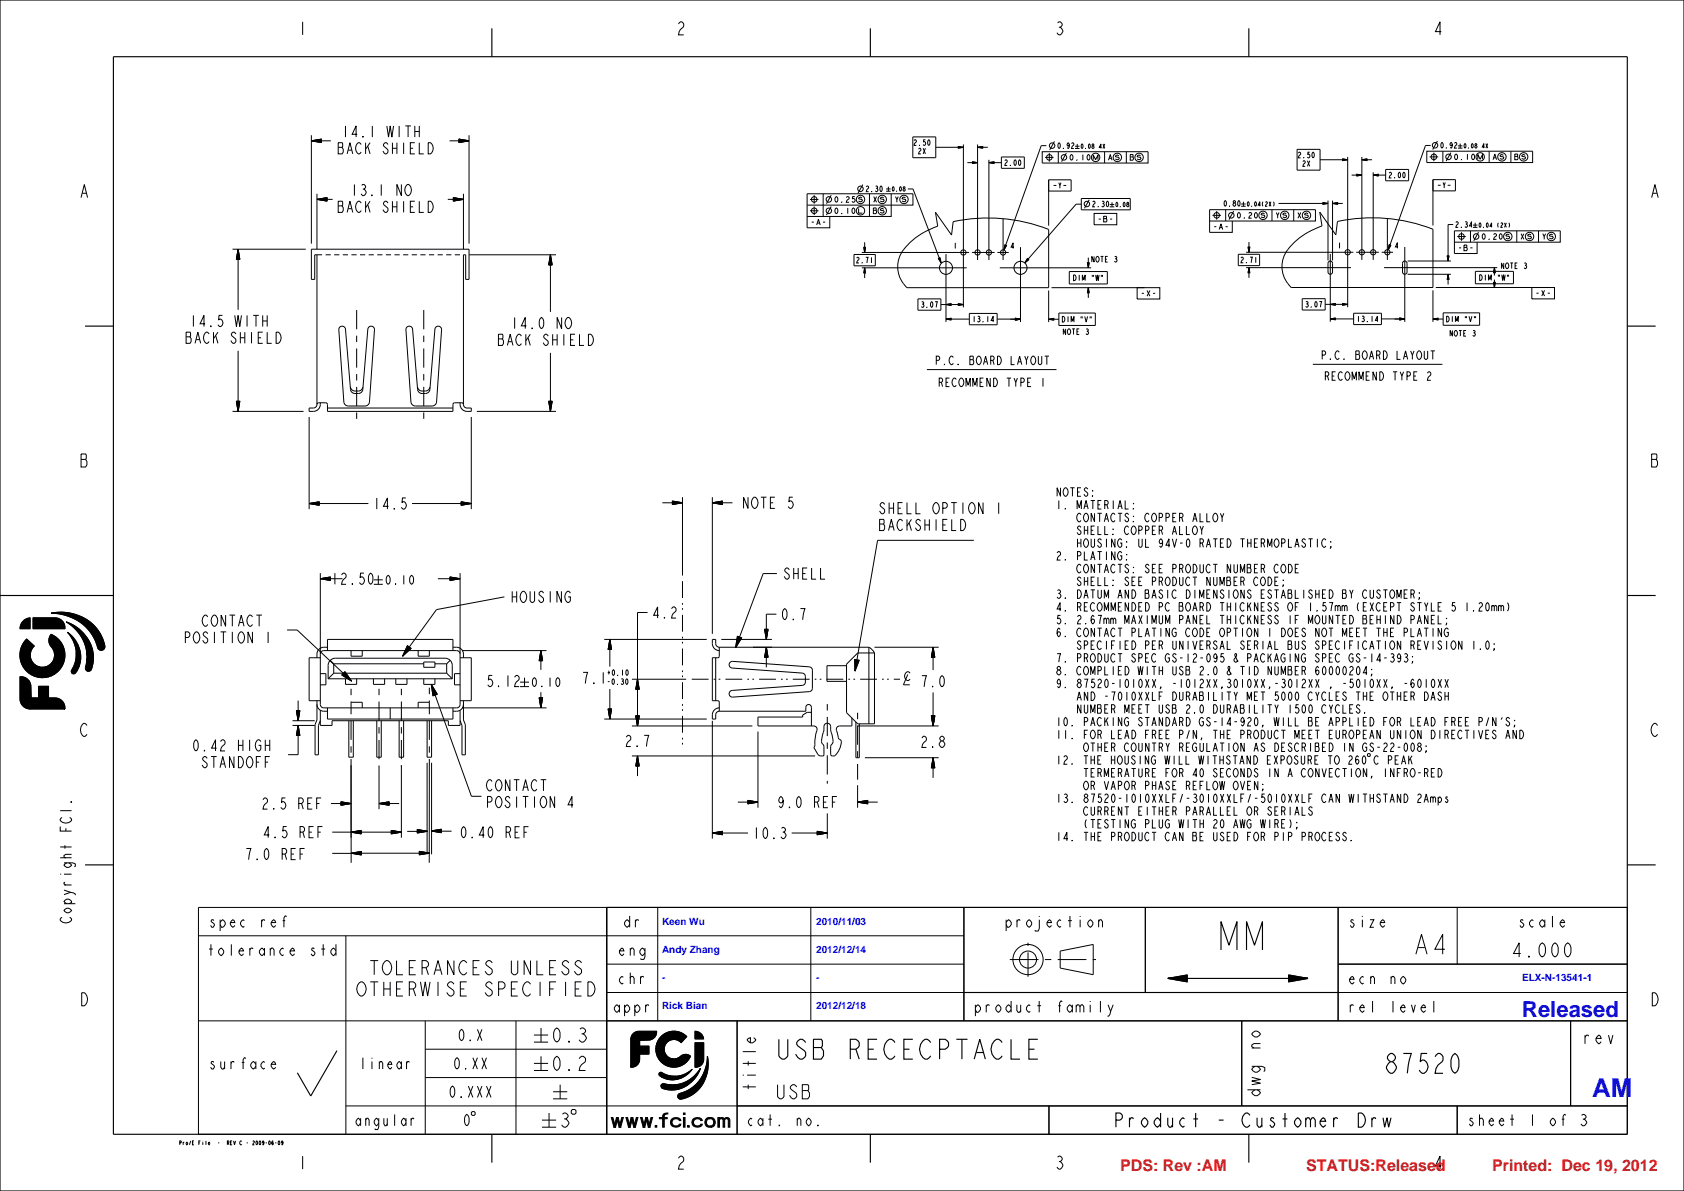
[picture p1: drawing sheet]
<svg xmlns="http://www.w3.org/2000/svg" width="297mm" height="210mm" viewBox="0 0 297 210" stroke-linecap="round" stroke-linejoin="round" font-family="sans-serif">
<defs><g id="words">
<text font-size="4.6" fill="#00f" x="280.8" y="193.4">AM</text>
<text font-size="3.9" fill="#00f" x="268.5" y="179.3">Released</text>
<g font-size="2.8" fill="#f00">
<text x="197.6" y="206.5">PDS: Rev :AM</text>
<text x="230.4" y="206.5">STATUS:Released</text>
<text x="263.2" y="206.5">Printed: Dec 19, 2012</text>
</g>
<g font-size="1.8" fill="#00f">
<text x="116.8" y="163.1">Keen Wu</text>
<text x="143.9" y="163.1">2010/11/03</text>
<text x="116.8" y="173">-</text>
<text x="116.8" y="168">Andy Zhang</text>
<text x="143.9" y="173">-</text>
<text x="143.9" y="168">2012/12/14</text>
<text x="268.5" y="173">ELX-N-13541-1</text>
<text x="116.8" y="177.9">Rick Bian</text>
<text x="143.9" y="177.9">2012/12/18</text>
</g>
</g></defs>
<g fill="none" stroke="#000" stroke-width=".18">
<path d="M53.4 3.9v2.3M119.7 4.2l.3-.3h.2l.4 .3a.89 .89 0 0 1-.6 1l-.3 1h.9M186.5 4l.3-.1a.53 .53 0 0 1 .5 .5l-.3 .4a.69 .69 0 0 1 .4 .8 .69 .69 0 0 1-.6 .6l-.4-.4M186.8 4.8h.2M254.2 5.6h-1l.8-1.7v2.3M14.3 34.8l.6-2.3 .5 2.3M14.5 34.1h.7M291.3 34.8l.6-2.3 .5 2.3M291.5 34.1h.7M14.3 80h.8l.1 .2-.1 .8 .2 .4v.6l-.2 .3h-.8zM14.3 81h.8M291.3 80h.8l.1 .2-.1 .8 .2 .4v.6l-.2 .3h-.8z"/>
<path d="M291.3 81h.8M3.5 119.3a1.77 1.77 0 0 1 1.6 .7l.2 5a1.76 1.76 0 0 1-1.8-1.8zM3.5 119.3a1.76 1.76 0 0 1 1.9 1.8v2h1.4v-2.1h1.8v2.1a2.42 2.42 0 0 1 2.6 .8l.3 1.1h-6.2a1.76 1.76 0 0 1-1.8-1.8zM4 109.6l.8-.6 .5-.1v2h-1.8l.1-.5zM4.1 109.5l.6-.4 .6-.2v2h-1.8a1.91 1.91 0 0 1 .6-1.4zM4.7 112.7l1.3 1.2-.3 .5-.3 .8-.2 3.6a4 4 0 0 1-.5-6.1zM4.7 112.7l1.3 1.2a2.14 2.14 0 0 0-.1 3.1 2.14 2.14 0 0 0 3 .1 2.14 2.14 0 0 0 .2-3 1.66 1.66 0 0 1-.1-2.3 4 4 0 0 1 1.9 5.7 4 4 0 0 1-5.9 1.1 4 4 0 0 1-.3-5.9zM5.3 115.6v3.2M5.3 115.6l-.1 3.2zM5.4 115.9l.3 .8 .5 2.6-1-.5zM5.7 116.7l.7 .6 .4 2.1-.6-.1zM5.8 108.9h3.9a1.75 1.75 0 0 1 1.8 2h-5.7z"/>
<path d="M6.4 117.3l.5 .3 .5 1.9-.6-.1zM6.9 117.6l.6 .1 .4 1.8h-.5zM7.5 117.7l.6-.1 .4 1.7-.6 .2zM8.1 117.6l.6-.3 .4 1.9-.6 .1zM8.7 117.3l.4-.4 .5 2-.5 .3zM9 108.1a8.2 8.2 0 0 1 8.6 3.5l.3 3.1-.5-.2a8.4 8.4 0 0 0-8.4-6.4zM9 108.1a7.9 7.9 0 0 1 9.5 5.8 .65 .65 0 0 1-.5 .8 .65 .65 0 0 1-.8-.5 8.3 8.3 0 0 0-8.2-6.1zM9 111.8a4 4 0 0 1 .6 7.1v-3.1a3.7 3.7 0 0 0-.9-2.3 1.66 1.66 0 0 1 .3-1.7zM9.6 115.8v3.1l-.5-2zM11.7 109.7a7.2 7.2 0 0 1 3.7 2.8l-.1 3a7.3 7.3 0 0 0-3.6-5.8zM11.7 109.7a6.9 6.9 0 0 1 4.6 7.5l-.2 .8a.55 .55 0 0 1-.7 .3 .55 .55 0 0 1-.3-.6 7.1 7.1 0 0 0-3.4-8zM11.9 111.5a5.4 5.4 0 0 1 1.8 2.2l.2 3.9-.4 .7v-3.3a5.8 5.8 0 0 0-1.6-3.5z"/>
<path d="M11.9 111.5a5 5 0 0 1 1.2 7.3 .42 .42 0 0 1-.4-.1 .42 .42 0 0 1-.1-.5 5.5 5.5 0 0 0-.7-6.7zM13.4 116.3l.1 2-.2 .4a.42 .42 0 0 1-.6 0 .42 .42 0 0 1-.1-.5l.6-1.1zM13.5 115v3.3l-.1-2zM13.7 113.7a4.8 4.8 0 0 1 .2 3.9zM15.3 116.1l.1 2.2-.3-.2v-.3zM15.4 112.5a5.6 5.6 0 0 1 .6 5.7l-.6 .1zM17.6 111.6l.6 1.2 .3 1.1-.1 .5-.5 .3zM5.1 120l.3 .5v2.6l6.1 1.9h-6.2zM5.4 120.5v2.6zM6.8 121h1.8v2.1l2.9 1.9-6.1-1.9h1.4zM8.6 123.1h1.1a1.77 1.77 0 0 1 1.8 1.9zM15.3 127.9l-.3-.4a1.2 1.2 0 0 0-.6 2l.4 .3h.2l.3-.3"/>
<path d="M292.3 127.9l-.3-.4a1.2 1.2 0 0 0-.6 2l.4 .3h.2l.3-.3M10.6 145.7v.8h2M10.6 154.1h.2M10.6 151.2h2M10.6 149.3h2M10.6 142.9h2M11 144.1l-.4 .3a1.06 1.06 0 0 0 1 .7 1.06 1.06 0 0 0 1-.7l-.3-.3M11.3 157.7l1.2-.4 .8 .3v.2M11.3 152.1l1.8 .1 .2 .1v.4l-.2 .1M11.3 159.3h2M11.3 156.9l1.2 .4M11.3 156h1.3"/>
<path d="M11.3 154.1h1.3M11.5 155.5l-.2 .1v.2l.3 .2M11.5 149v.6M11.6 146v.5M11.8 159.3l-.5-.4a.7 .7 0 0 1 .7-.4 .7 .7 0 0 1 .6 .6l-.5 .2M11.8 152.1l-.5 .4a.74 .74 0 0 0 .7 .5 .74 .74 0 0 0 .6-.5l-.5-.4M12.5 141.4l.1-.1zM12.6 150.6h-1l-.3 .2 .2 .4h.1M11 161.7l-.4 .3a1.06 1.06 0 0 0 1 .7 1.06 1.06 0 0 0 1-.7l-.3-.3M11.5 160.3a.72 .72 0 0 1 1.1 .2 .74 .74 0 0 1-.6 .5 .74 .74 0 0 1-.7-.5zM14.4 175a.79 .79 0 0 1 .9 .6 1.43 1.43 0 0 1-.4 1.7h-.5zM35 160h252v40h-252z"/>
<path d="M35 165h135M61 165v35M107 160v40M107 175h180M107 170h63M116 160v20M143 160v20M170 160v20M178.1 169.2h5.1M181.3 166.2v.6M181.3 167.9v4.3M184.3 169.2h1.1"/>
<path d="M186.5 169.2h5.1M187 167.7l5.8-1.2v5.4l-5.8-1.2zM192.7 169.2h.6M202 160v15M236 170h51M236 160v20M257 160v10M291.4 175a.79 .79 0 0 1 .9 .6 1.43 1.43 0 0 1-.4 1.7h-.5zM35 180h252M61 195h226M75 190h32M75 185h32"/>
<path d="M75 180v20M91 180v20M111.3 183.2l3.9-.1-.4 .2-2 .1-1.5 4.8zM111.5 182.4l.7-.5 .5-.1h3.1a1.4 1.4 0 0 1-1.4 1.6h-1.6v1.1h1.6v1.4h-1.6a1.82 1.82 0 0 1-.9 2.2l-.6 .1v-5zM111.6 182.3l.4-.3 .5-.2h3.3l-.1 .7-.5 .6-3.9 .1 .1-.5zM112.8 183.4l2-.1zM112.8 183.4v1.1h1.6v1.4h-1.6l-1.5 2.3zM112.8 185.9v.9a1.41 1.41 0 0 1-1.5 1.4zM115.7 184.9l1.5-.3-.1 .4-1.4 .4zM115.7 185.4l1.4-.4 .1 .5-1.4 .3zM115.7 184.4l1.7-.3-.2 .5-1.5 .3zM115.8 185.8l1.4-.3 .2 .5-1.5 .3z"/>
<path d="M115.8 184l2.1-.4-.5 .5-1.7 .3zM115.9 186.3l1.5-.3 .4 .3-1.7 .4zM116.1 186.7h2.6a2.99 2.99 0 0 0 1.8-.7l.7-.1 .6 .3a3.2 3.2 0 0 1-5.7 .5zM116.1 186.7l1.7-.4 .9 .4zM116.3 183.2l2.3 .1-.7 .3-2.1 .4zM116.3 183.2l2.5 .1zM116.3 183.2h2.5M116.3 189.2l.3-.1a4.4 4.4 0 0 0 5.5-.6 4 4 0 0 1-5.9 1zM116.3 189.2l.3-.1 1.6 .6-1.6 .1-.4-.2zM116.5 182.9a3.2 3.2 0 0 1 4.6-.1l-1 1.1a1.72 1.72 0 0 0-2.4-.2 1.72 1.72 0 0 0-.1 2.5 1.72 1.72 0 0 0 2.4 .1 1.33 1.33 0 0 1 1.8-.1 3.2 3.2 0 0 1-4.6 1.5 3.2 3.2 0 0 1-.7-4.8zM116.5 182.8a3.2 3.2 0 0 1 4.6 0l-1 1.1-.3-.4-.7-.2-2.8-.1zM116.6 189.8l3.3-.1 1.3-.5 .9-.7a4.3 4.3 0 0 1-1.8 1.5l-3.1 .1z"/>
<path d="M116.6 189.8h2.6zM116.6 191.3h4.6a4.3 4.3 0 0 1-4.6 .4zM116.7 191.2l.3-.1 1.4 .2h-1.8zM116.7 191.2l.2-.1a5.8 5.8 0 0 0 6.6-2.7 5.2 5.2 0 0 1-6.8 3.4l-.1-.4zM117.2 190.1l3.1-.1a3.8 3.8 0 0 1-3.1 .1zM118.8 191.3a5.8 5.8 0 0 0 4.7-2.9 5.8 5.8 0 0 1-2.3 2.9zM119.5 193.3l2.4-.2-1.8 .7-.4-.1zM122.6 181.8l.6 .2 .4 .3 .5 .9h-1.5zM122.6 183.9h1.5v2.9a1.4 1.4 0 0 1-1.5 1.4zM122.6 181.8a1.53 1.53 0 0 1 1.5 1.4h-1.5zM124.8 186.2a6.6 6.6 0 0 1-2.9 6.9l-2.4 .2 .1-.3a7 7 0 0 0 4.6-4.1 7.2 7.2 0 0 0 .6-2.7zM124.8 186.2a6.4 6.4 0 0 1-4.7 7.6 .52 .52 0 0 1-.6-.4 .52 .52 0 0 1 .4-.6 6.7 6.7 0 0 0 4.9-6.6z"/>
<path d="M130 180v20M185 195v5M219 180v15M257 195v5M277 180v15M31.7 201.5l.3-.1-.1-.2h-.2v.7M32.3 201.4v.5M32.5 201.5l-.1-.1-.1 .1M33.6 201.2l-.2 .7M33.9 201.5h.2M34.2 201.2h-.3v.7h.3M35.1 201.5h.1"/>
<path d="M35.3 201.2h-.2v.7M35.8 201.2h.1M35.8 201.4v.5M36.3 201.2v.7M36.7 201.6h.3l-.1-.2-.2 .3 .2 .2 .1-.2M38.5 201.5h.2M40.1 201.5l.3-.1-.1-.2h-.2v.7M40.3 201.5l.1 .4M40.7 201.5h.1M40.9 201.2h-.2v.7h.2M41.2 201.2l.2 .7 .1-.7M42.6 201.3l-.1-.1a.33 .33 0 0 0-.2 .3 .33 .33 0 0 0 .3 .3v-.1"/>
<path d="M43.5 201.5h.2M44.6 201.3l.1-.1 .2 .1-.3 .6h.3M45.2 201.2h.1l.1 .2-.1 .5-.2-.3zM45.8 201.2l.2 .2-.2 .5-.1-.3zM46.5 201.4l-.1 .2-.1-.1v-.3l.2 .1v.3l-.1 .3-.1-.2M46.9 201.5h.2M47.5 201.2l.2 .2-.2 .5-.1-.3zM48.2 201.3l-.1-.1-.2 .2 .1 .3 .2 .1v-.3h-.1l-.2 .1M48.5 201.5h.2M49.1 201.2h.1l.1 .2-.1 .5-.1-.3zM49.9 201.4l-.1 .2-.1-.1v-.3l.2 .1v.3l-.1 .3-.1-.2M53.4 203.9v2.3"/>
<path d="M119.7 204.2l.3-.3h.2l.4 .3a.89 .89 0 0 1-.6 1l-.3 1h.9M186.5 204l.3-.1a.53 .53 0 0 1 .5 .5l-.3 .4a.69 .69 0 0 1 .4 .8 .69 .69 0 0 1-.6 .6l-.4-.4M186.8 204.8h.2M254.2 205.6h-1l.8-1.7v2.3"/>
<circle cx="181.3" cy="169.2" r="2.67"/>
<circle cx="181.3" cy="169.2" r="1.5"/>
<circle cx="32.9" cy="201.6" r=".18"/>
</g>
<g fill="none" stroke="#000" stroke-width=".2">
<path d="M0 0h297v210h-297zM20 10h267v190h-267zM86.8 5v5M153.5 5v5M220.2 5v5M15 57.5h5M287 57.5h5M0 105h20M287 105h5M15 152.5h5M287 152.5h5M170 175h66"/>
<path d="M170 160v20M202 160v15M206 172.5l3.4-.6v.6zM206 172.5h3.4v.6zM206 172.5l3.4-.6v1.2zM206 172.5h24.7M227.3 171.9l3.4 .6h-3.4zM227.3 172.5h3.4l-3.4 .6zM227.3 171.9l3.4 .6-3.4 .6zM236 170h51M236 160v20M287 160h-180v40"/>
<path d="M59.4 185.3l-4.6 8-2.4-4.1M107 180h180M130 195h157M130 180v20M185 195v5M219 180v15M257 195v5M277 180v15M86.8 200v5M153.5 200v5M220.2 200v5"/>
</g>
<g fill="#000">
<path d="M4.7 112.7l1.3 1.2-.3 .5-.3 .8-.2 3.6a4 4 0 0 1-.5-6.1zM4.1 109.5l.6-.4 .6-.2v2h-1.8a1.91 1.91 0 0 1 .6-1.4zM5.4 115.9l.3 .8 .5 2.6-1-.5zM5.7 116.7l.7 .6 .4 2.1-.6-.1zM6.4 117.3l.5 .3 .5 1.9-.6-.1zM6.9 117.6l.6 .1 .4 1.8h-.5zM7.5 117.7l.6-.1 .4 1.7-.6 .2zM8.1 117.6l.6-.3 .4 1.9-.6 .1zM9 111.8a4 4 0 0 1 .6 7.1v-3.1a3.7 3.7 0 0 0-.9-2.3 1.66 1.66 0 0 1 .3-1.7zM8.7 117.3l.4-.4 .5 2-.5 .3zM9 108.1a8.2 8.2 0 0 1 8.6 3.5l.3 3.1-.5-.2a8.4 8.4 0 0 0-8.4-6.4zM9.6 115.8v3.1l-.5-2z"/>
<path d="M5.8 108.9h3.9a1.75 1.75 0 0 1 1.8 2h-5.7zM11.7 109.7a7.2 7.2 0 0 1 3.7 2.8l-.1 3a7.3 7.3 0 0 0-3.6-5.8zM11.9 111.5a5.4 5.4 0 0 1 1.8 2.2l.2 3.9-.4 .7v-3.3a5.8 5.8 0 0 0-1.6-3.5zM13.4 116.3l.1 2-.2 .4a.42 .42 0 0 1-.6 0 .42 .42 0 0 1-.1-.5l.6-1.1zM13.5 115v3.3l-.1-2zM13.7 113.7a4.8 4.8 0 0 1 .2 3.9zM15.3 116.1l.1 2.2-.3-.2v-.3zM15.4 112.5a5.6 5.6 0 0 1 .6 5.7l-.6 .1zM17.6 111.6l.6 1.2 .3 1.1-.1 .5-.5 .3zM3.5 119.3a1.77 1.77 0 0 1 1.6 .7l.2 5a1.76 1.76 0 0 1-1.8-1.8zM5.1 120l.3 .5v2.6l6.1 1.9h-6.2zM5.4 120.5v2.6z"/>
<path d="M6.8 121h1.8v2.1l2.9 1.9-6.1-1.9h1.4zM8.6 123.1h1.1a1.77 1.77 0 0 1 1.8 1.9zM206 172.5l3.4-.6v.6zM206 172.5h3.4v.6zM227.3 171.9l3.4 .6h-3.4zM227.3 172.5h3.4l-3.4 .6zM112.8 185.9v.9a1.41 1.41 0 0 1-1.5 1.4zM111.6 182.3l.4-.3 .5-.2h3.3l-.1 .7-.5 .6-3.9 .1 .1-.5zM112.8 183.4v1.1h1.6v1.4h-1.6l-1.5 2.3zM112.8 183.4l2-.1zM111.3 183.2l3.9-.1-.4 .2-2 .1-1.5 4.8zM116.3 189.2l.3-.1 1.6 .6-1.6 .1-.4-.2z"/>
<path d="M116.7 191.2l.3-.1 1.4 .2h-1.8zM115.7 184.9l1.5-.3-.1 .4-1.4 .4zM115.7 185.4l1.4-.4 .1 .5-1.4 .3zM115.7 184.4l1.7-.3-.2 .5-1.5 .3zM115.8 185.8l1.4-.3 .2 .5-1.5 .3zM115.8 184l2.1-.4-.5 .5-1.7 .3zM115.9 186.3l1.5-.3 .4 .3-1.7 .4zM116.3 183.2l2.3 .1-.7 .3-2.1 .4zM116.1 186.7l1.7-.4 .9 .4zM116.6 191.3h4.6a4.3 4.3 0 0 1-4.6 .4zM116.6 189.8h2.6zM116.5 182.8a3.2 3.2 0 0 1 4.6 0l-1 1.1-.3-.4-.7-.2-2.8-.1z"/>
<path d="M117.2 190.1l3.1-.1a3.8 3.8 0 0 1-3.1 .1zM116.1 186.7h2.6a2.99 2.99 0 0 0 1.8-.7l.7-.1 .6 .3a3.2 3.2 0 0 1-5.7 .5zM119.5 193.3l2.4-.2-1.8 .7-.4-.1zM116.6 189.8l3.3-.1 1.3-.5 .9-.7a4.3 4.3 0 0 1-1.8 1.5l-3.1 .1zM122.6 183.9h1.5v2.9a1.4 1.4 0 0 1-1.5 1.4zM118.8 191.3a5.8 5.8 0 0 0 4.7-2.9 5.8 5.8 0 0 1-2.3 2.9zM122.6 181.8l.6 .2 .4 .3 .5 .9h-1.5zM124.8 186.2a6.6 6.6 0 0 1-2.9 6.9l-2.4 .2 .1-.3a7 7 0 0 0 4.6-4.1 7.2 7.2 0 0 0 .6-2.7z"/>
</g>
<!-- layer: 0 -->
<g fill="none" stroke="#000" stroke-width=".18">
<path d="M54.9 23.8v19.2M55.9 34.2v9.7M56.7 24.8h1.6M57.7 35.2h1M79 35.2h1M79.3 24.8h1.6M81.7 34.2v9.7M82.7 23.8v19.2M184.9 31.7h4v2h-4zM185.8 32.7h.5M186.7 32.2l.2 .5v.5M187.1 32.2l-.2 .5"/>
<path d="M187.5 32.7h.5M252.7 31.7h4v2h-4zM253.6 32.7h.5M254.5 32.2l.2 .5v.5M254.9 32.2l-.2 .5M255.3 32.7h.5M41 43.9h12.9M42 45.7v8.9M82.8 44.9h15.3M97.1 46.7v8.3M41 72.5h12.5M42 61.9v8.9"/>
<path d="M54.5 73.5v16.3M83.1 73.5v16.3M84.1 72.5h14M97.1 62.2v8.6M56.3 88.8h8.7M72.7 88.8h8.6M116.8 88.7h1.8M120.4 87.7v13.8M125.6 87.7v24.1M127.4 88.7h1.8M106.6 112.7h18M107.6 114.5v3"/>
<path d="M111.4 119.8h9.6M114.2 108h-1.8v11.8M127.2 112.7h8.9M132.8 114.1h3.3M135.2 115.9v1.8M136.9 108.3h-1.7v2.7M154.2 114.1h11.4M164.6 115.9v2.2M51.6 127.9h3.9M51.6 127.1h3.9M52.6 123.5v1.8M52.6 129.7v3.4h-1.8"/>
<path d="M61.9 135.1v17M61.9 134.9v12.8M66.8 135.1v7.6M70.8 134.9v12.8M75.3 134.5v16.1M75.7 135.1v17M76.1 134.5v16.1M106.6 126.8h18M107.6 121.5v3.5M111.4 133.3h32.4M111.4 128h21.3M112.4 121.5v4.7"/>
<path d="M112.4 135.1v1.7M125.6 127.1v20.8M133.7 129v13.4M151.2 128h14.4M151.3 138.5v3.9M152.5 133.6h13.1M164.6 122.1v4.1M164.6 135.4v1.8M58.4 141.7h1.7M58.6 150.5h3.3M58.6 146.7h3.3M63.7 146.7h5.3"/>
<path d="M63.7 150.4h10.3M68.6 141.7h1.8M71.8 146.6h1.8M77.8 146.6h1.8M127.4 146.9h4.5M130.1 141.4h1.8M139.6 146.9h4.5M145.9 143.4v4.5M153 141.4h1.8"/>
</g>
<!-- layer: 4 -->
<path d="M160.1 118.9l-.8 1.8h1.2" fill="none" stroke="#000" stroke-width=".18"/>
<!-- layer: 87520C_DXF_CONTINUOUS_LINE -->
<g fill="none" stroke="#000" stroke-width=".18">
<path d="M54.9 24.8l1.8-.3v.6zM55.9 35.2l1.8-.3v.5zM80 34.9l1.7 .3-1.7 .2zM80.9 24.5l1.8 .3-1.8 .3zM42 43.9l.3 1.8h-.6zM97.1 44.9l.3 1.8h-.6zM41.7 70.8h.6l-.3 1.7zM96.8 70.8h.6l-.3 1.7zM54.5 88.8l1.8-.3v.6zM81.3 88.5l1.8 .3-1.8 .3zM118.6 88.4l1.8 .3-1.8 .2zM125.6 88.7l1.8-.3v.5z"/>
<path d="M56.5 102l1.8-.3v.6zM79.4 101.7l1.7 .3-1.7 .3zM95.4 114.7l.3 1.8h-.6zM107.6 112.7l.3 1.8h-.6zM112.4 119.8l.3 1.7h-.6zM134.9 111h.6l-.3 1.7zM135.2 114.1l.3 1.8h-.6zM164.6 114.1l.3 1.8h-.6zM52.3 125.3h.6l-.3 1.8zM52.6 127.9l.3 1.8h-.6zM95.1 123h.6l-.3 1.8zM107.3 125h.6l-.3 1.8z"/>
<path d="M112.1 126.2h.6l-.3 1.8zM112.4 133.3l.3 1.8h-.6zM164.3 126.2h.6l-.3 1.8zM164.6 133.6l.3 1.8h-.6zM60.1 141.4l1.8 .3-1.8 .3zM61.9 146.7l1.8-.3v.6zM61.9 150.4l1.8-.3v.6zM66.8 141.7l1.8-.3v.6zM69 146.4l1.8 .3-1.8 .3zM73.6 146.3l1.8 .3-1.8 .3zM74 150.1l1.7 .3-1.7 .3zM76 146.5l1.8-.3v.6z"/>
<path d="M125.6 146.9l1.8-.3v.6zM131.9 141.1l1.8 .3-1.8 .3zM144.1 146.6l1.8 .3-1.8 .3zM151.3 141.4l1.7-.3v.6z"/>
</g>
<!-- layer: 87520C_DXF_HATCHING -->
<g fill="#000">
<path d="M54.9 24.8l1.8-.3v.6zM55.9 35.2l1.8-.3v.5zM80 34.9l1.7 .3-1.7 .2zM80.9 24.5l1.8 .3-1.8 .3zM42 43.9l.3 1.8h-.6zM97.1 44.9l.3 1.8h-.6zM41.7 70.8h.6l-.3 1.7zM96.8 70.8h.6l-.3 1.7zM54.5 88.8l1.8-.3v.6zM81.3 88.5l1.8 .3-1.8 .3zM118.6 88.4l1.8 .3-1.8 .2zM125.6 88.7l1.8-.3v.5z"/>
<path d="M56.5 102l1.8-.3v.6zM79.4 101.7l1.7 .3-1.7 .3zM95.4 114.7l.3 1.8h-.6zM107.6 112.7l.3 1.8h-.6zM134.9 111h.6l-.3 1.7zM135.2 114.1l.3 1.8h-.6zM164.6 114.1l.3 1.8h-.6zM52.6 127.9l.3 1.8h-.6zM52.3 125.3h.6l-.3 1.8zM95.1 123h.6l-.3 1.8zM107.3 125h.6l-.3 1.8zM112.4 133.3l.3 1.8h-.6z"/>
<path d="M112.1 126.2h.6l-.3 1.8zM112.4 119.8l.3 1.7h-.6zM164.6 133.6l.3 1.8h-.6zM164.3 126.2h.6l-.3 1.8zM60.1 141.4l1.8 .3-1.8 .3zM61.9 146.7l1.8-.3v.6zM61.9 150.4l1.8-.3v.6zM66.8 141.7l1.8-.3v.6zM69 146.4l1.8 .3-1.8 .3zM73.6 146.3l1.8 .3-1.8 .3zM74 150.1l1.7 .3-1.7 .3zM76 146.5l1.8-.3v.6z"/>
<path d="M125.6 146.9l1.8-.3v.6zM131.9 141.1l1.8 .3-1.8 .3zM144.1 146.6l1.8 .3-1.8 .3zM151.3 141.4l1.7-.3v.6z"/>
</g>
<g fill="none" stroke="#000" stroke-width=".18">
<path d="M54.9 24.8l1.8-.3v.6zM55.9 35.2l1.8-.3v.5zM80 34.9l1.7 .3-1.7 .2zM80.9 24.5l1.8 .3-1.8 .3zM42 43.9l.3 1.8h-.6zM97.1 44.9l.3 1.8h-.6zM41.7 70.8h.6l-.3 1.7zM96.8 70.8h.6l-.3 1.7zM54.5 88.8l1.8-.3v.6zM81.3 88.5l1.8 .3-1.8 .3zM118.6 88.4l1.8 .3-1.8 .2zM125.6 88.7l1.8-.3v.5z"/>
<path d="M56.5 102l1.8-.3v.6zM79.4 101.7l1.7 .3-1.7 .3zM95.4 114.7l.3 1.8h-.6zM107.6 112.7l.3 1.8h-.6zM112.4 119.8l.3 1.7h-.6zM134.9 111h.6l-.3 1.7zM135.2 114.1l.3 1.8h-.6zM164.6 114.1l.3 1.8h-.6zM52.3 125.3h.6l-.3 1.8zM52.6 127.9l.3 1.8h-.6zM95.1 123h.6l-.3 1.8zM107.3 125h.6l-.3 1.8z"/>
<path d="M112.1 126.2h.6l-.3 1.8zM112.4 133.3l.3 1.8h-.6zM164.3 126.2h.6l-.3 1.8zM164.6 133.6l.3 1.8h-.6zM60.1 141.4l1.8 .3-1.8 .3zM61.9 146.7l1.8-.3v.6zM61.9 150.4l1.8-.3v.6zM66.8 141.7l1.8-.3v.6zM69 146.4l1.8 .3-1.8 .3zM73.6 146.3l1.8 .3-1.8 .3zM74 150.1l1.7 .3-1.7 .3zM76 146.5l1.8-.3v.6z"/>
<path d="M125.6 146.9l1.8-.3v.6zM131.9 141.1l1.8 .3-1.8 .3zM144.1 146.6l1.8 .3-1.8 .3zM151.3 141.4l1.7-.3v.6z"/>
</g>
<!-- layer: 87520C_DXF_TEXT -->
<path d="M71.9 113.9l.6 .4-1.5 1.4zM130.1 112.2l.7 .3-1.1 1.7zM150.7 116.3l.8 .1-.7 1.9zM60.8 118.4l1.2 1.7-1.7-1.1zM76.1 120.7l1 1.7-.7 .3z" fill="#000"/>
<g fill="none" stroke="#000" stroke-width=".18">
<path d="M59.6 35.5h.7l.1 .1-.1 .7 .2 .3v.5l-.2 .4h-.7zM59.6 25.2h.7l.1 .1-.1 .7 .2 .3v.5l-.2 .3h-.7zM59.6 36.3h.7M59.6 26h.7M60.9 22.2v2M61.2 37.5l.5-2 .5 2M61.2 27.1l.5-1.9 .5 1.9M61.4 36.8h.6M61.4 26.5h.6M62.5 32.5v2M63 23.7h-.9l.7-1.5v2M63.7 35.8l-.3-.3a1.05 1.05 0 0 0-.7 1 1.05 1.05 0 0 0 .7 1l.3-.4"/>
<path d="M63.7 25.5l-.3-.3a1.05 1.05 0 0 0-.7 .9 1.05 1.05 0 0 0 .7 1l.3-.3M63.8 32.7l.2-.2a.45 .45 0 0 1 .5 .5l-.3 .3a.59 .59 0 0 1 .4 .7 .59 .59 0 0 1-.6 .5l-.3-.3M64 24l.1 .2zM64 33.3h.2M64.5 25.2v1.9M64.5 35.5v2M64.9 36.1l.4 1.4M64.9 25.8l.4 1.3M65.3 35.5l-.8 1.1M65.3 25.2l-.8 1.1M65.6 34.3l.1 .2zM65.7 22.2v2"/>
<path d="M67.2 32.5v2M68.2 22.2l.3 2 .3-2 .3 2 .3-2M68.4 35.8l-.3-.3a.45 .45 0 0 0-.5 .5l.3 .3a.58 .58 0 0 1 .5 .6 .58 .58 0 0 1-.5 .6l-.4-.5M68.4 25.5l-.3-.3a.45 .45 0 0 0-.5 .5l.3 .3a.58 .58 0 0 1 .5 .6 .58 .58 0 0 1-.5 .5l-.4-.5M69.2 25.2v1.9M69.2 35.5v2M69.2 36.5h.8M69.2 26.1h.8M70 25.2v1.9M70 35.5v2M70.4 22.2v2M70.8 32.5v2l-.8-2v2"/>
<path d="M71.2 25.2v1.9M71.2 35.5v2M71.5 22.2h1M71.7 32.7l.2-.2a1.05 1.05 0 0 1 .7 1 1.05 1.05 0 0 1-.7 1l-.2-.2a1.29 1.29 0 0 1 0-1.6zM72 22.2v2M72.4 36.5h.5M72.4 26.1h.5M73.2 35.5h-.8v2h.8M73.2 25.2h-.8v1.9h.8M73.2 22.2v2M73.2 23.2h.7M73.9 35.5v2h.8"/>
<path d="M73.9 25.2v1.9h.8M73.9 22.2v2M75.5 35.5a.68 .68 0 0 1 .8 .5 1.23 1.23 0 0 1-.4 1.5h-.4zM75.5 25.2a.68 .68 0 0 1 .8 .5 1.23 1.23 0 0 1-.4 1.4h-.4zM32.8 58.6h.7l.1 .1-.1 .7 .2 .3v.5l-.2 .3h-.7zM32.8 59.4h.7M34.1 55.6v2M34.6 59.9h.6M36.2 57.1h-.9l.7-1.5v2M36.9 58.9l-.3-.3a1.05 1.05 0 0 0-.7 1 1.05 1.05 0 0 0 .7 .9l.3-.3M37.2 57.4l.1 .2zM37.7 58.6v1.9"/>
<path d="M38 59.2l.4 1.3M38.4 58.6l-.7 1.1M39.2 55.6h-.6l-.1 .8 .2-.1a.66 .66 0 0 1 .6 .6 .66 .66 0 0 1-.6 .7l-.3-.3M41.4 55.6l.3 2 .3-2 .3 2 .3-2M41.6 58.9l-.3-.3a.45 .45 0 0 0-.5 .5l.3 .3a.58 .58 0 0 1 .5 .6 .58 .58 0 0 1-.5 .5l-.4-.5M42.4 58.6v1.9M42.4 59.6h.8M43.2 58.6v1.9M43.6 55.6v2M44.4 58.6v1.9M44.7 55.6h.9M45.1 55.6v2"/>
<path d="M45.5 59.6h.5M46.3 58.6h-.8v1.9h.8M46.3 55.6v2M46.3 56.6h.8M47.1 58.6v1.9h.8M47.1 55.6v2M48.7 58.6a.68 .68 0 0 1 .8 .5 1.23 1.23 0 0 1-.4 1.4h-.4zM87.9 58.9h.7l.1 .2-.1 .7 .2 .3v.5l-.2 .3h-.7zM87.9 59.8h.7M90.8 56v1.9M91.9 59.3l-.2-.4a1.05 1.05 0 0 0-.7 1 1.05 1.05 0 0 0 .7 1l.2-.3M92.7 58.9v2"/>
<path d="M92.8 57.5h-.9l.7-1.5v1.9M93.1 59.6l.4 1.3M93.5 58.9l-.8 1.2M93.8 57.8l.1 .1zM95.3 56.1l.2-.1a1.33 1.33 0 0 1 0 1.9 1.39 1.39 0 0 1-.2-1.8zM96.7 59.3l-.3-.4a.45 .45 0 0 0-.5 .5l.3 .4a.58 .58 0 0 1 .5 .5 .58 .58 0 0 1-.5 .6l-.4-.5M97.5 58.9v2M97.5 59.9h.8M98.3 58.9v2M99 56v1.9l-.7-1.9v1.9M99.4 58.9v2M99.9 56.1l.2-.1a1.05 1.05 0 0 1 .7 1 1.05 1.05 0 0 1-.7 .9l-.2-.1a1.29 1.29 0 0 1 0-1.7z"/>
<path d="M100.6 59.9h.5M101.4 58.9h-.8v2h.8M102.2 58.9v2h.8M103.8 58.9a.68 .68 0 0 1 .8 .5 1.23 1.23 0 0 1-.4 1.5h-.4zM34.4 60.5l.5-1.9 .5 1.9M89.5 60.9l.5-2 .5 2M89.7 60.2h.6M66.5 87.8v2M68.5 89.3h-.9l.7-1.5v2M69.5 89.6l.1 .2zM71.6 87.8h-.6l-.1 .8 .2-.1a.66 .66 0 0 1 .6 .6 .66 .66 0 0 1-.6 .7l-.3-.4M131.9 87.7v1.9l-.8-1.9v1.9"/>
<path d="M132.8 87.8l.2-.1a1.05 1.05 0 0 1 .7 1 1.05 1.05 0 0 1-.7 .9l-.2-.1a1.29 1.29 0 0 1 0-1.7zM134.2 87.7h1M134.7 87.7v1.9M135.9 88.7h.5M136.7 87.7h-.8v1.9h.8M139.8 87.7h-.6l-.1 .8 .2-.2a.66 .66 0 0 1 .6 .7 .66 .66 0 0 1-.6 .6l-.3-.3M155.1 91.6h.7l.1 .1-.1 .7 .2 .3v.5l-.2 .3h-.7zM155.1 92.4h.7M156 88.9l-.3-.3a.45 .45 0 0 0-.5 .5l.3 .3a.58 .58 0 0 1 .5 .6 .58 .58 0 0 1-.5 .6l-.4-.5M156.7 93.5l.5-1.9 .5 1.9M156.8 88.6v2M156.8 89.6h.8"/>
<path d="M156.9 92.9h.6M157.6 88.6v2M158.4 89.6h.5M159.2 88.6h-.8v2h.8M159.2 91.9l-.3-.3a1.05 1.05 0 0 0-.7 1 1.05 1.05 0 0 0 .7 .9l.3-.3M160 88.6v2h.8M160 91.6v1.9M160.4 92.2l.4 1.3M160.8 91.6l-.8 1.1M161.5 88.6v2h.8M162.3 91.9l-.3-.3a.45 .45 0 0 0-.5 .5l.3 .3a.58 .58 0 0 1 .5 .6 .58 .58 0 0 1-.5 .5l-.4-.4M163.1 91.6v1.9"/>
<path d="M163.1 92.6h.8M163.9 91.6v1.9M164.8 88.8l.2-.2a1.05 1.05 0 0 1 .7 1 1.05 1.05 0 0 1-.7 1l-.2-.2a1.29 1.29 0 0 1 0-1.6zM165.1 91.6v1.9M166.3 89.6h.5l.3-.3v-.4l-.3-.3h-.5v2M166.3 92.6h.5M167.1 91.6h-.8v1.9h.8M167.8 88.6h.9M167.9 91.6v1.9h.7M168.2 88.6v2M169.4 91.6a.68 .68 0 0 1 .8 .5 1.23 1.23 0 0 1-.4 1.4h-.4zM169.8 88.6v2"/>
<path d="M171.1 88.8l.2-.2a1.05 1.05 0 0 1 .7 1 1.05 1.05 0 0 1-.7 1l-.2-.2a1.29 1.29 0 0 1 0-1.6zM171.8 95.3h-17l-4 23M173.4 88.6v2l-.8-2v2M176.1 88.6v2M186.4 97.5l.4-.2 .2 .2v.4a1.01 1.01 0 0 0-.6 .9h.6M186.7 88.3v1.5M187 86v1.5l-.6-1.5v1.5M187.7 86.1l.2-.1a.8 .8 0 0 1 .5 .8 .8 .8 0 0 1-.5 .7l-.2-.1a.98 .98 0 0 1 0-1.3zM187.9 89.6v.2zM187.9 98.6v.2zM188.8 86h.7M189.1 86v1.5"/>
<path d="M190 89.8v-1.5l.3 1.2 .4-1.2v1.5M190 98h.4l.2-.2v-.3l-.2-.2h-.4v1.5M190 86.8h.4M190 95v1.5M190 95.8h.6M190.6 86h-.6v1.5h.6M190.6 90.8l-.2-.3a.8 .8 0 0 0-.5 .8 .8 .8 0 0 0 .5 .7l.2-.2M190.6 93l-.2-.2-.4 .2 .1 .3 .5 .5v.3l-.3 .2-.3-.4M190.6 99.8l-.2-.3a.8 .8 0 0 0-.5 .8 .8 .8 0 0 0 .5 .7l.2-.2M190.6 95v1.5M191.2 89.8l.3-1.5 .4 1.5M191.2 97.3v1.5h.6"/>
<path d="M191.2 92.8v1.5M191.2 93.5h.6M191.3 90.6l.2-.1a.8 .8 0 0 1 .5 .8 .8 .8 0 0 1-.5 .7l-.2-.1a.98 .98 0 0 1 0-1.3zM191.3 95.1l.2-.1a.8 .8 0 0 1 .5 .8 .8 .8 0 0 1-.5 .7l-.2-.1a.98 .98 0 0 1 0-1.3zM191.3 99.6l.2-.1a.8 .8 0 0 1 .5 .8 .8 .8 0 0 1-.5 .7l-.2-.1a.98 .98 0 0 1 0-1.3zM191.3 89.3h.5M191.8 86.3l-.2-.3-.4 .3 .1 .2 .5 .5v.4l-.3 .1-.3-.4M191.8 92.8v1.5M192.4 98.8l.3-1.5 .4 1.5M192.4 88.3h.7M192.4 95v1.3l.3 .2 .3-.2v-1.3M192.4 93.5h.4"/>
<path d="M192.5 98.3h.5M192.7 87.4v.1zM192.7 86.5v.1zM192.7 88.3v1.5M193 90.5v1.5l-.6-1.5v1.5M193 92.8h-.6v1.5h.6M193 99.5v1.5l-.6-1.5v1.5M193.6 90.5h.7M193.6 97.3h.7M193.6 99.5h.7M193.6 92.8v1.5h.6M193.6 89h.4"/>
<path d="M193.9 90.5v1.5M193.9 97.3v1.5M193.9 99.5v1.5M194.2 88.3h-.6v1.5h.6M194.2 95.3l-.2-.3-.4 .3 .1 .2 .5 .5v.4l-.3 .1-.3-.4M194.8 92l.3-1.5 .4 1.5M194.8 89h.4l.2-.2v-.3l-.2-.2h-.4v1.5M194.8 92.8v1.5h.6M194.9 91.5h.5M195.1 95v1.5M195.1 97.3v1.5M195.2 89l.2 .8"/>
<path d="M196.3 94.1v.2zM196.3 93.3v.1zM196.3 88.3v1.5M196.6 90.8l-.2-.3a.8 .8 0 0 0-.5 .8 .8 .8 0 0 0 .5 .7l.2-.2M196.6 95v1.5l-.6-1.5v1.5M196.6 97.3v1.5l-.6-1.5v1.5M196.6 99.8l-.2-.3a.8 .8 0 0 0-.5 .8 .8 .8 0 0 0 .5 .7l.2-.2M197.2 89.8l.3-1.5 .4 1.5M197.2 90.5h.7M197.2 99.5h.7M197.3 89.3h.5M197.5 90.5v1.5"/>
<path d="M197.5 99.5v1.5M197.8 95.3l-.2-.3a.8 .8 0 0 0-.5 .8 .8 .8 0 0 0 .5 .7l.2-.2v-.5h-.3M197.8 97.5l-.2-.2a.8 .8 0 0 0-.5 .7 .8 .8 0 0 0 .5 .8l.2-.3v-.5h-.3M198.4 88.3v1.5h.6M198.7 96.4v.1zM198.7 95.5v.1zM198.7 98.6v.2zM198.7 97.8v.1zM199 90.8l-.2-.3-.4 .3 .1 .2 .5 .5v.4l-.3 .1-.3-.4M199 93l-.2-.2a.8 .8 0 0 0-.5 .7 .8 .8 0 0 0 .5 .8l.2-.3M199 99.8l-.2-.3-.4 .3 .1 .2 .5 .5v.4l-.3 .1-.3-.4M199.7 92.9l.2-.1a.8 .8 0 0 1 .5 .7 .8 .8 0 0 1-.5 .8l-.2-.2a.98 .98 0 0 1 0-1.2z"/>
<path d="M199.9 89.6v.2zM199.9 88.8v.1zM199.9 91.9v.1zM199.9 91v.1zM200.8 93.5h.4l.2-.2v-.3l-.2-.2h-.4v1.5M200.8 95v1.3l.3 .2 .3-.2v-1.3M202 93.5h.4l.2-.2v-.3l-.2-.2h-.4v1.5M202 95v1.5h.6M202.6 90.8l-.2-.3a.8 .8 0 0 0-.5 .8 .8 .8 0 0 0 .5 .7l.2-.2M202.6 99.8l-.2-.3-.4 .3 .1 .2 .5 .5v.4l-.3 .1-.3-.4M203.2 93.5h.4M203.3 90.6l.2-.1a.8 .8 0 0 1 .5 .8 .8 .8 0 0 1-.5 .7l-.2-.1a.98 .98 0 0 1 0-1.3z"/>
<path d="M203.8 92.8h-.6v1.5h.6M203.8 99.5h-.6v1.5h.6M204.4 91.3h.4l.2-.3v-.2l-.2-.3h-.4v1.5M204.4 93.5h.4l.2-.2v-.3l-.2-.2h-.4v1.5M204.8 93.5l.2 .8M205 95.5v.3l-.3 .1-.2-.1a.59 .59 0 0 1 .2-.8 1.01 1.01 0 0 1 0 1.5l-.2-.2M205 99.5h-.6v1.5h.6M205.6 91.3h.4l.2-.3v-.2l-.2-.3h-.4v1.5M206.3 96.1h-.7l.6-1.1v1.5M206.8 94.3l.3-1.5 .4 1.5M206.8 95l.3 1.5 .4-1.5M206.8 91.3h.4"/>
<path d="M206.9 93.8h.5M207.4 90.5h-.6v1.5h.6M208 91.3h.4l.2-.3v-.2l-.2-.3h-.4v1.5M208 92.8v1.5h.6M208.1 95.8h.5M208.4 91.3l.2 .7M209.2 92.8v1.5h.6M209.3 99.6l.2-.1a.8 .8 0 0 1 .5 .8 .8 .8 0 0 1-.5 .7l-.2-.1a.98 .98 0 0 1 0-1.3zM209.4 95.1l.1-.1a1.01 1.01 0 0 1 0 1.5 1.06 1.06 0 0 1-.1-1.4zM210.4 92l.3-1.5 .4 1.5M210.4 99.5a.75 .75 0 0 1 .7 .8 .75 .75 0 0 1-.7 .7zM210.5 92.9l.2-.1a.8 .8 0 0 1 .5 .7 .8 .8 0 0 1-.5 .8l-.2-.2a.98 .98 0 0 1 0-1.2z"/>
<path d="M210.5 91.5h.5M211.6 90.5v1.5h.6M211.6 92.8l.3 .7v.8M211.6 95.8h.4l.2-.3v-.2l-.2-.3h-.4v1.5M211.6 99.5v1.3l.3 .2 .3-.2v-1.3M212 95.8l.2 .7M212.2 92.8l-.3 .7M212.8 96.5l.3-1.5 .4 1.5M212.8 90.5v1.5h.6M212.9 96h.5M213.4 99.8l-.2-.3a.8 .8 0 0 0-.5 .8 .8 .8 0 0 0 .5 .7l.2-.2M214 95h.7"/>
<path d="M214 99.5h.7M214.1 90.6l.2-.1a.8 .8 0 0 1 .5 .8 .8 .8 0 0 1-.5 .7l-.2-.1a.98 .98 0 0 1 0-1.3zM214.3 95v1.5M214.3 99.5v1.5M215.2 90.5l.3 .8v.7M215.2 95.8h.4M215.8 95h-.6v1.5h.6M215.8 90.5l-.3 .8M216.4 95a.75 .75 0 0 1 .7 .8 .75 .75 0 0 1-.7 .7zM217 99.5v1.5l-.6-1.5v1.5M217.6 99.5v1.3l.3 .2 .3-.2v-1.3M218.8 95h.7"/>
<path d="M219.1 95v1.5M220 99.5h.5l.1 .1-.1 .5 .1 .7-.1 .2h-.5zM220 95.8h.6M220 95v1.5M220.6 95v1.5M221.2 95.8h.4M221.8 95h-.6v1.5h.6M221.8 99.5h-.6v1.5h.6M222.4 95.8h.4l.2-.3v-.2l-.2-.3h-.4v1.5M222.8 95.8l.2 .7M223.6 96.5v-1.5l.3 1.3 .4-1.3v1.5M224.9 95.1l.2-.1a.8 .8 0 0 1 .5 .8 .8 .8 0 0 1-.5 .7l-.2-.1a.98 .98 0 0 1 0-1.3z"/>
<path d="M225.4 99.8l-.2-.3a.8 .8 0 0 0-.5 .8 .8 .8 0 0 0 .5 .7l.2-.2M226 95.8h.4l.2-.3v-.2l-.2-.3h-.4v1.5M226.1 99.6l.2-.1a.8 .8 0 0 1 .5 .8 .8 .8 0 0 1-.5 .7l-.2-.1a.98 .98 0 0 1 0-1.3zM227.2 95v1.5h.6M227.2 99.5a.75 .75 0 0 1 .7 .8 .75 .75 0 0 1-.7 .7zM228.4 96.5l.3-1.5 .4 1.5M228.5 96h.5M229 99.5h-.6v1.5h.6M230.2 95.3l-.2-.3-.4 .3 .1 .2 .5 .5v.4l-.3 .1-.3-.4M230.8 95h.7M231.1 95v1.5M232.3 95v1.5"/>
<path d="M233.8 95.3l-.2-.3a.8 .8 0 0 0-.5 .8 .8 .8 0 0 0 .5 .7l.2-.2M234.7 95.5v.1zM234.7 96.5v-.1v.1l-.1 .3M32.7 112.4h.5l.3-.3v-.4l-.3-.3h-.5v2M34.4 111.6l.2-.2a1.05 1.05 0 0 1 .7 1 1.05 1.05 0 0 1-.7 1l-.2-.2a1.29 1.29 0 0 1 0-1.6zM36.6 108.8l-.3-.3a1.05 1.05 0 0 0-.7 .9 1.05 1.05 0 0 0 .7 1l.3-.3M36.6 111.7l-.3-.3a.45 .45 0 0 0-.5 .5l.3 .3a.58 .58 0 0 1 .5 .6 .58 .58 0 0 1-.5 .6l-.4-.5M37.5 108.6l.2-.1a1.05 1.05 0 0 1 .7 .9 1.05 1.05 0 0 1-.7 1l-.2-.1a1.29 1.29 0 0 1 0-1.7zM37.8 111.4v2M38.9 111.4h1M39.4 111.4v2M39.8 108.5v1.9l-.8-1.9v1.9"/>
<path d="M40.5 108.5h1M41 108.5v1.9M41 111.4v2M42.1 110.4l.5-1.9 .4 1.9M42.3 111.6l.2-.2a1.05 1.05 0 0 1 .6 1 1.05 1.05 0 0 1-.6 1l-.2-.2a1.29 1.29 0 0 1 0-1.6zM42.3 109.8h.5M44.5 108.8l-.3-.3a1.05 1.05 0 0 0-.7 .9 1.05 1.05 0 0 0 .7 1l.3-.3M44.5 111.4v2l-.8-2v2M45.2 108.5h1M45.7 108.5v1.9M47.3 111.4v2M50.6 111.1h1.8l9.6 9"/>
<path d="M59.1 101.1v1.9M60.2 101.4l.3-.3h.2l.3 .3a.76 .76 0 0 1-.5 .8l-.3 .8h.8M60.8 118.4l1.2 1.7-1.7-1.1zM62.1 102.9l.1 .1zM64.2 101.1h-.6l-.1 .8 .2-.2a.66 .66 0 0 1 .6 .7 .66 .66 0 0 1-.6 .6l-.3-.3M65.2 101.2l.2-.1a1.33 1.33 0 0 1 0 1.9 1.39 1.39 0 0 1-.2-1.8zM65.9 102.2h1.6M65.9 103h1.6M66.7 101.5v1.5M68.3 101.6l.2-.1 .1 .1a1.05 1.05 0 0 1-.1 1.4l-.2-.1a1.17 1.17 0 0 1 0-1.3zM69.8 102.9v.1zM71.2 101.5v1.5"/>
<path d="M71.9 113.9l.6 .4-1.5 1.4zM72.4 101.6l.2-.1 .2 .1a1.05 1.05 0 0 1-.2 1.4l-.2-.1a1.17 1.17 0 0 1 0-1.3zM86.8 119.1h-.6l-.1 .8 .2-.1a.66 .66 0 0 1 .6 .6 .66 .66 0 0 1-.6 .7l-.3-.4M89 105.2l-12 2.3-6 8.2M89.6 119.1v2M90.3 104.3v1.9M90.3 105.2h.8M90.8 119.4l.3-.3h.2l.3 .3a.76 .76 0 0 1-.5 .8l-.3 .9h.8M91.1 104.3v1.9M92 104.4l.2-.1a1.05 1.05 0 0 1 .7 .9 1.05 1.05 0 0 1-.7 1l-.2-.1a1.29 1.29 0 0 1 0-1.7zM92.5 119.5v1.6M93.5 104.3v1.6l.3 .3h.2l.3-.3v-1.6"/>
<path d="M94.1 119.6l.1-.1 .2 .1a1.05 1.05 0 0 1-.2 1.5l-.1-.2a1.17 1.17 0 0 1 0-1.3zM95.9 104.6l-.3-.3a.45 .45 0 0 0-.5 .5l.3 .3a.58 .58 0 0 1 .5 .6 .58 .58 0 0 1-.5 .5l-.4-.5M97 119.5v1.6M97 104.3v1.9M98.2 119.6l.2-.1 .2 .1a1.05 1.05 0 0 1-.2 1.5l-.2-.2a1.17 1.17 0 0 1 0-1.3zM99 104.3v1.9l-.8-1.9v1.9M100.6 104.6l-.3-.3a1.05 1.05 0 0 0-.7 .9 1.05 1.05 0 0 0 .7 1l.3-.3v-.7h-.4M102.8 118.6h.8l-.4 1.9M106.4 118.6v1.9M116.2 108.5h-.9l.7-1.5v2M117.2 108.8l.1 .2zM118.4 107.3l.3-.3h.2l.3 .3a.76 .76 0 0 1-.5 .9l-.3 .8h.8"/>
<path d="M130.1 112.2l.7 .3-1.1 1.7zM137 101.1h-2.4l-4.9 13.1M138.2 107.5l.2-.2a1.33 1.33 0 0 1 0 2 1.39 1.39 0 0 1-.2-1.8zM139.2 100.5l-.3-.4a.45 .45 0 0 0-.5 .5l.3 .4a.58 .58 0 0 1 .5 .5 .58 .58 0 0 1-.5 .6l-.4-.5M139.9 109.1l.1 .2zM140 100.1v2M140 101.1h.8M140.8 100.1v2M141.2 107.3h.8l-.4 2M141.6 101.1h.5M142.4 100.1h-.8v2h.8M143.1 100.1v2h.8"/>
<path d="M144.7 100.1v2h.8M150.7 116.3l.8 .1-.7 1.9zM160.5 118.7l-.3-.3a.78 .78 0 0 0-.7 .8 .78 .78 0 0 0 .7 .8l.3-.3M162.6 119.1h.8l-.4 2M165.9 119.3l.2-.2a1.33 1.33 0 0 1 0 2 1.39 1.39 0 0 1-.2-1.8zM186.4 115.3h.6l-.3 1.5M186.5 104.1l.2-.1 .3 .1v.3l-.2 .2a.41 .41 0 0 1 .3 .6 .41 .41 0 0 1-.6 .2l-.1-.1M186.5 118.3a.38 .38 0 0 1 .6 .1 .38 .38 0 0 1-.2 .5 .38 .38 0 0 1-.5-.3zM186.7 118.1l-.3-.2 .3-.4 .3 .3-.2 .3M186.7 104.6h.1M187 111l-.3-.2a1.01 1.01 0 0 0 0 1.5 .5 .5 0 0 0 0-.9l-.2 .1-.1 .3M187 108.5h-.4l-.1 .6 .2-.1a.5 .5 0 0 1 .4 .5 .5 .5 0 0 1-.4 .5l-.3-.2"/>
<path d="M187.1 107.4h-.7l.6-1.1v1.5M187.9 105.4v.1zM187.9 107.6v.2zM187.9 109.9v.1zM187.9 112.1v.2zM187.9 116.6v.2zM187.9 118.9v.1zM190 104a.75 .75 0 0 1 .7 .8 .75 .75 0 0 1-.7 .7zM190 107h.4l.2-.2v-.3l-.2-.2h-.4v1.5M190 108.8l.4-.3 .2 .3v.3a1.01 1.01 0 0 0-.6 .9h.6M190 116h.4l.2-.2v-.3l-.2-.2h-.4v1.5M190.4 107l.2 .8"/>
<path d="M190.6 102l-.2-.2-.4 .2 .1 .3 .5 .5v.3l-.3 .2-.3-.4M190.6 111l-.2-.2a.8 .8 0 0 0-.5 .7 .8 .8 0 0 0 .5 .8l.2-.3M190.6 113.3l-.2-.3-.4 .3 .1 .2 .5 .5v.4l-.3 .1-.3-.4M190.6 117.8l-.2-.3a.8 .8 0 0 0-.5 .8 .8 .8 0 0 0 .5 .7l.2-.2M191.2 105.5l.3-1.5 .4 1.5M191.2 113.8h.4l.2-.3v-.2l-.2-.3h-.4v1.5M191.2 116h.4l.2-.2v-.3l-.2-.2h-.4v1.5M191.2 119.8h.6l-.3 1.5M191.2 101.8v1.5M191.2 102.5h.6M191.2 107h.4M191.3 110.9l.2-.1a.8 .8 0 0 1 .5 .7 .8 .8 0 0 1-.5 .8l-.2-.2a.98 .98 0 0 1 0-1.2z"/>
<path d="M191.3 117.6l.2-.1a.8 .8 0 0 1 .5 .8 .8 .8 0 0 1-.5 .7l-.2-.1a.98 .98 0 0 1 0-1.3zM191.3 105h.5M191.5 109.9v.1zM191.6 116l.2 .8M191.8 106.3h-.6v1.5h.6M191.8 101.8v1.5M192.4 119v-1.5l.3 1.3 .4-1.3v1.5M192.4 104h.7M192.4 102.5h.4M192.4 113.8h.4M192.5 115.4l.2-.1a.8 .8 0 0 1 .5 .7 .8 .8 0 0 1-.5 .8l-.2-.2a.98 .98 0 0 1 0-1.2zM192.7 104v1.5"/>
<path d="M193 108.8l-.3-.3a1.01 1.01 0 0 0 0 1.5 .5 .5 0 0 0 0-.9l-.2 .2-.1 .2M193 101.8h-.6v1.5h.6M193 106.5l-.2-.2a.8 .8 0 0 0-.5 .7 .8 .8 0 0 0 .5 .8l.2-.3M193 110.8v1.5l-.6-1.5v1.5M193 113h-.6v1.5h.6M193 119.8h-.4l-.1 .6 .2-.1a.5 .5 0 0 1 .4 .5 .5 .5 0 0 1-.4 .5l-.3-.3M193.6 110.8h.7M193.6 101.8v1.5h.6M193.6 104v1.3l.3 .2 .3-.2v-1.3M193.6 108.5h.6l-.3 1.5M193.6 115.3a.75 .75 0 0 1 .7 .7 .75 .75 0 0 1-.7 .8zM193.6 118.3h.4l.2-.3v-.2l-.2-.3h-.4v1.5"/>
<path d="M193.7 106.4l.2-.1a.8 .8 0 0 1 .5 .7 .8 .8 0 0 1-.5 .8l-.2-.2a.98 .98 0 0 1 0-1.2zM193.9 110.8v1.5M194.2 113.3l-.2-.3a.8 .8 0 0 0-.5 .8 .8 .8 0 0 0 .5 .7l.2-.2M194.7 109.3l.1-.3h.2l.1 .3v.7M194.7 109v1M194.8 101l.3-1.5 .4 1.5M194.8 105.5v-1.5l.3 1.3 .4-1.3v1.5M194.8 107.8v-1.5l.3 1.2 .4-1.2v1.5M194.8 112.3l.3-1.5 .4 1.5M194.8 101.8v1.5h.6M194.8 115.3v1.2l.3 .3 .3-.3v-1.2M194.8 117.5v1.5h.6"/>
<path d="M194.9 100.5h.5M194.9 111.8h.5M195 119.9l.1-.1a1.01 1.01 0 0 1 0 1.5 1.06 1.06 0 0 1-.1-1.4zM195.1 109.3l.2-.3h.1l.2 .3v.7M195.1 113v1.5M195.9 109.3l.1-.3h.2l.1 .3v.7M195.9 109v1M196 107.8v-1.5l.3 1.2 .4-1.2v1.5M196 113.8h.4M196.3 103.1v.2zM196.3 102.3v.1zM196.3 109.3l.2-.3h.1l.2 .3v.7"/>
<path d="M196.3 117.5v1.5M196.6 111l-.2-.2a.8 .8 0 0 0-.5 .7 .8 .8 0 0 0 .5 .8l.2-.3M196.6 113h-.6v1.5M196.6 115.5l-.2-.2a.8 .8 0 0 0-.5 .7 .8 .8 0 0 0 .5 .8l.2-.3M197.2 105.5l.3-1.5 .4 1.5M197.2 110.8h.7M197.2 115.3h.7M197.2 107h.4M197.2 118.3h.4M197.3 105h.5M197.5 110.8v1.5M197.5 113v1.5"/>
<path d="M197.5 115.3v1.5M197.5 119.8v1.5M197.8 106.3h-.6v1.5h.6M197.8 117.5h-.6v1.5h.6M198.4 110v-1.5l.3 1.3 .4-1.3v1.5M198.4 117.5a.75 .75 0 0 1 .7 .8 .75 .75 0 0 1-.7 .7zM198.4 113.8h.4M198.6 119.9l.1-.1a1.01 1.01 0 0 1 0 1.5 1.06 1.06 0 0 1-.1-1.4zM199 102l-.2-.2-.4 .2 .1 .3 .5 .5v.3l-.3 .2-.3-.4M199 104v1.5l-.6-1.5v1.5M199 106.3v1.5l-.6-1.5v1.5M199 113h-.6v1.5h.6"/>
<path d="M199.6 110l.3-1.5 .4 1.5M199.6 104a.75 .75 0 0 1 .7 .8 .75 .75 0 0 1-.7 .7zM199.6 106.3a.75 .75 0 0 1 .7 .7 .75 .75 0 0 1-.7 .8zM199.6 111.5h.4l.2-.2v-.3l-.2-.2h-.4v1.5M199.6 113a.75 .75 0 0 1 .7 .8 .75 .75 0 0 1-.7 .7zM199.6 102.5h.4M199.7 109.5h.5M199.9 100.9v.1zM199.9 100v.1zM199.9 119.8v1.5M200.2 101.8h-.6v1.5h.6M200.2 115.5l-.2-.2-.4 .2 .1 .3 .5 .5v.3l-.3 .2-.3-.4"/>
<path d="M200.7 117.5l.2 1.5 .2-1.5 .3 1.5 .2-1.5M200.8 110.8v1.5h.6M200.8 116h.4l.2-.2v-.3l-.2-.2h-.4v1.5M200.8 102.5h.4M200.8 107h.4M200.8 108.5l.6 1.5M201 119.9l.1-.1a1.01 1.01 0 0 1 0 1.5 1.06 1.06 0 0 1-.1-1.4zM201.4 101.8h-.6v1.5h.6M201.4 106.3h-.6v1.5h.6M201.4 108.5l-.6 1.5M202 104h.5l.1 .1-.1 .5 .1 .7-.1 .2h-.5zM202 112.3l.3-1.5 .4 1.5"/>
<path d="M202 104.6h.5M202 106.3a.75 .75 0 0 1 .7 .7 .75 .75 0 0 1-.7 .8zM202 113.8h.4l.2-.3v-.2l-.2-.3h-.4v1.5M202 116h.4M202 119.8l.6 1.5M202.1 111.8h.5M202.3 108.5v1.5M202.3 117.5v1.5M202.6 115.3h-.6v1.5h.6M202.6 119.8l-.6 1.5M203.2 105.5l.3-1.5 .4 1.5M203.2 110v-1.5l.3 1.3 .4-1.3v1.5"/>
<path d="M203.2 110.8h.7M203.2 117.5h.7M203.2 102.5h.4l.2-.2v-.3l-.2-.2h-.4v1.5M203.2 100.3h.4M203.2 113.8h.4M203.2 119.8l.6 1.5M203.3 105h.5M203.5 110.8v1.5M203.5 117.5v1.5M203.8 113h-.6v1.5h.6M203.8 115.5l-.2-.2a.8 .8 0 0 0-.5 .7 .8 .8 0 0 0 .5 .8l.2-.3M203.8 119.8l-.6 1.5"/>
<path d="M204.4 102.5h.4l.2-.2v-.3l-.2-.2h-.4v1.5M204.4 107h.4l.2-.2v-.3l-.2-.2h-.4v1.5M204.4 108.5v1.3l.3 .2 .3-.2v-1.3M204.4 113.8h.4l.2-.3v-.2l-.2-.3h-.4v1.5M204.4 100.3h.4M204.4 118.3h.6M204.4 117.5v1.5M204.7 110.8v1.5M204.8 102.5l.2 .8M204.8 113.8l.2 .7M205 104.3l-.2-.3-.4 .3 .1 .2 .5 .5v.4l-.3 .1-.3-.4M205 117.5v1.5"/>
<path d="M205.6 110v-1.5l.3 1.3 .4-1.3v1.5M205.7 101.9l.2-.1a.8 .8 0 0 1 .5 .7 .8 .8 0 0 1-.5 .8l-.2-.2a.98 .98 0 0 1 0-1.2zM205.9 104v1.5M206.2 106.5l-.2-.2a.8 .8 0 0 0-.5 .7 .8 .8 0 0 0 .5 .8l.2-.3M206.2 110.8v1.5l-.6-1.5v1.5M206.2 115.5l-.2-.2a.8 .8 0 0 0-.5 .7 .8 .8 0 0 0 .5 .8l.2-.3v-.5h-.3M206.8 100.3h.4l.2-.3v-.2l-.2-.3h-.4v1.5M206.8 101.8a.75 .75 0 0 1 .7 .7 .75 .75 0 0 1-.7 .8zM206.8 113v1.3l.3 .2 .3-.2v-1.3M206.8 117.5v1.3l.3 .2 .3-.2v-1.3M207.4 104.3l-.2-.3a.8 .8 0 0 0-.5 .8 .8 .8 0 0 0 .5 .7l.2-.2M207.4 111l-.2-.2a.8 .8 0 0 0-.5 .7 .8 .8 0 0 0 .5 .8l.2-.3v-.5h-.3"/>
<path d="M207.4 115.5l-.2-.2-.4 .2 .1 .3 .5 .5v.3l-.3 .2-.3-.4M208 106.3h.5l.1 .1-.1 .5 .1 .6-.1 .3h-.5zM208 106.9h.5M208 100.3h.4l.2-.3v-.2l-.2-.3h-.4v1.5M208 101.8v1.2l.3 .3 .3-.3v-1.2M208 109.3h.4l.2-.3v-.2l-.2-.3h-.4v1.5M208.1 116h.5M208.3 119.8v1.5M208.4 100.3l.2 .7M208.6 113v1.5l-.6-1.5v1.5M208.6 117.8l-.2-.3-.4 .3 .1 .2 .5 .5v.4l-.3 .1-.3-.4M209.2 110l.3-1.5 .4 1.5"/>
<path d="M209.2 117.5h.5l.1 .1-.1 .5 .1 .7-.1 .2h-.5zM209.2 118.1h.5M209.2 104a.75 .75 0 0 1 .7 .8 .75 .75 0 0 1-.7 .7zM209.3 106.4l.2-.1a.8 .8 0 0 1 .5 .7 .8 .8 0 0 1-.5 .8l-.2-.2a.98 .98 0 0 1 0-1.2zM209.3 109.5h.5M209.4 119.9l.1-.1a1.01 1.01 0 0 1 0 1.5 1.06 1.06 0 0 1-.1-1.4zM209.5 113v1.5M209.5 115.3v1.5M209.8 102l-.2-.2a.8 .8 0 0 0-.5 .7 .8 .8 0 0 0 .5 .8l.2-.3M209.8 111l-.2-.2a.8 .8 0 0 0-.5 .7 .8 .8 0 0 0 .5 .8l.2-.3M210.4 107.8l.3-1.5 .4 1.5M210.4 113l.3 1.5 .4-1.5"/>
<path d="M210.4 101.8h.7M210.4 115.5l.4-.2 .2 .2v.4a1.01 1.01 0 0 0-.6 .9h.6M210.5 110.9l.2-.1a.8 .8 0 0 1 .5 .7 .8 .8 0 0 1-.5 .8l-.2-.2a.98 .98 0 0 1 0-1.2zM210.5 107.3h.5M210.7 101.8v1.5M210.7 104v1.5M210.7 119.8v1.5M211 108.5v1.5l-.6-1.5v1.5M211.6 105.5v-1.5l.3 1.3 .4-1.3v1.5M211.6 107h.4l.2-.2v-.3l-.2-.2h-.4v1.5M211.6 110.8a.75 .75 0 0 1 .7 .7 .75 .75 0 0 1-.7 .8zM211.6 117.8l.4-.3 .2 .3v.3a1.01 1.01 0 0 0-.6 .9h.6"/>
<path d="M211.6 109.3h.4M211.6 113.8h.4M211.7 116h.5M212 107l.2 .8M212.2 108.5h-.6v1.5h.6M212.2 113h-.6v1.5h.6M212.8 106.3a.75 .75 0 0 1 .7 .7 .75 .75 0 0 1-.7 .8zM212.8 108.5v1.5h.6M212.8 113.8h.4l.2-.3v-.2l-.2-.3h-.4v1.5M212.8 104.8h.4M212.8 111.5h.4M212.8 119.8l.6 1.5"/>
<path d="M213 115.4l.1-.1a1.01 1.01 0 0 1 0 1.5 1.06 1.06 0 0 1-.1-1.4zM213.1 118.9v.1zM213.2 113.8l.2 .7M213.4 101.8v1.5l-.6-1.5v1.5M213.4 104h-.6v1.5h.6M213.4 110.8h-.6v1.5h.6M213.4 119.8l-.6 1.5M214 101.8v1.2l.3 .3 .3-.3v-1.2M214 119.8l.6 1.5M214.2 117.6l.1-.1a1.01 1.01 0 0 1 0 1.5 1.06 1.06 0 0 1-.1-1.4zM214.6 104v1.5l-.6-1.5v1.5M214.6 113.3l-.2-.3-.4 .3 .1 .2 .5 .5v.4l-.3 .1-.3-.4"/>
<path d="M214.6 115.8v.2l-.3 .1-.2-.1a.59 .59 0 0 1 .2-.7 1.01 1.01 0 0 1 0 1.5l-.2-.3M214.6 119.8l-.6 1.5M215.2 103.3v-1.5l.3 1.2 .4-1.2v1.5M215.2 114.5l.3-1.5 .4 1.5M215.2 106.3h.7M215.2 108.5h.7M215.3 110.9l.2-.1a.8 .8 0 0 1 .5 .7 .8 .8 0 0 1-.5 .8l-.2-.2a.98 .98 0 0 1 0-1.2zM215.3 114h.5M215.5 106.3v1.5M215.5 108.5v1.5M215.8 104.3l-.2-.3-.4 .3 .1 .2 .5 .5v.4l-.3 .1-.3-.4M215.8 115.3h-.4l-.1 .6 .2-.1a.5 .5 0 0 1 .4 .5 .5 .5 0 0 1-.4 .5l-.3-.3"/>
<path d="M216.4 101.8h.5l.1 .1-.1 .5 .1 .6-.1 .3h-.5zM216.4 102.4h.5M216.4 111.5h.4l.2-.2v-.3l-.2-.2h-.4v1.5M216.4 113v1.5h.6M216.4 107h.6M216.4 106.3v1.5M216.4 108.5v1.5M216.4 109.3h.6M216.5 119.9l.2-.1 .3 .1v.2l-.2 .3a.41 .41 0 0 1 .3 .5 .41 .41 0 0 1-.6 .2l-.1-.1M216.7 104v1.5M217 106.3v1.5M217 108.5v1.5"/>
<path d="M217.1 118.6l-.3 .4-.4-.2v-.3l.5-.6-.1-.4h-.1l-.1 .4 .6 1M217.6 110.8h.7M217.6 102.5h.4M217.7 104.1l.2-.1a.8 .8 0 0 1 .5 .8 .8 .8 0 0 1-.5 .7l-.2-.1a.98 .98 0 0 1 0-1.3zM217.8 119.9l.1-.1a1.01 1.01 0 0 1 0 1.5 1.06 1.06 0 0 1-.1-1.4zM217.9 106.3v1.5M217.9 108.5v1.5M217.9 110.8v1.5M218.2 101.8h-.6v1.5h.6M218.3 116.4l-.3 .4-.4-.3v-.2l.5-.7-.1-.3h-.1l-.1 .3 .6 1M218.8 101v-1.5l.3 1.3 .4-1.3v1.5M218.8 117.5h.7"/>
<path d="M218.8 102.5h.4l.2-.2v-.3l-.2-.2h-.4v1.5M219.1 110.8v1.5M219.1 117.5v1.5M219.1 119.8v1.5M219.2 102.5l.2 .8M219.4 104v1.5l-.6-1.5v1.5M219.4 106.5l-.2-.2a.8 .8 0 0 0-.5 .7 .8 .8 0 0 0 .5 .8l.2-.3M219.4 108.8l-.2-.3a.8 .8 0 0 0-.5 .8 .8 .8 0 0 0 .5 .7l.2-.2M219.4 113.3l-.2-.3-.4 .3 .1 .2 .5 .5v.4l-.3 .1-.3-.4M220 100.1h.5M220 116h.4l.2-.2v-.3l-.2-.2h-.4v1.5M220 106.3v1.5"/>
<path d="M220 108.5v1.5M220 113.8h.4M220.1 110.9l.2-.1a.8 .8 0 0 1 .5 .7 .8 .8 0 0 1-.5 .8l-.2-.2a.98 .98 0 0 1 0-1.2zM220.2 119.9l.1-.1a1.01 1.01 0 0 1 0 1.5 1.06 1.06 0 0 1-.1-1.4zM220.3 106.8l.3 1M220.3 109l.3 1M220.3 117.5v1.5M220.6 104.3l-.2-.3-.4 .3 .1 .2 .5 .5v.4l-.3 .1-.3-.4M220.6 113h-.6v1.5h.6M220.6 106.3l-.6 .8M220.6 108.5l-.6 .9M221.2 116.8l.3-1.5 .4 1.5"/>
<path d="M221.2 113.8h.4l.2-.3v-.2l-.2-.3h-.4v1.5M221.2 117.5a.75 .75 0 0 1 .7 .8 .75 .75 0 0 1-.7 .7zM221.2 100.3h.4M221.2 119.8l.6 1.5M221.3 116.3h.5M221.6 113.8l.2 .7M221.8 102l-.2-.2a.8 .8 0 0 0-.5 .7 .8 .8 0 0 0 .5 .8l.2-.3M221.8 106.3v1.5l-.6-1.5v1.5M221.8 108.5v1.5l-.6-1.5v1.5M221.8 110.8v1.5l-.6-1.5v1.5M221.8 119.8l-.6 1.5M222.4 100.3h.4l.2-.3v-.2l-.2-.3h-.4v1.5"/>
<path d="M222.4 104.8h.4M222.4 107h.4M222.4 109.3h.4M222.4 119.8l.6 1.5M222.5 101.9l.2-.1a.8 .8 0 0 1 .5 .7 .8 .8 0 0 1-.5 .8l-.2-.2a.98 .98 0 0 1 0-1.2zM222.7 113v1.5M222.8 100.3l.2 .7M223 104h-.6v1.5h.6M223 106.3h-.6v1.5h.6M223 108.5h-.6v1.5h.6M223 115.5l-.2-.2a.8 .8 0 0 0-.5 .7 .8 .8 0 0 0 .5 .8l.2-.3M223 119.8l-.6 1.5"/>
<path d="M223.6 114.5l.3-1.5 .4 1.5M223.6 101.8a.75 .75 0 0 1 .7 .7 .75 .75 0 0 1-.7 .8zM223.6 115.3v1.5M223.7 114h.5M223.9 110.8v1.5M223.9 115.8l.3 1M224.2 104.3l-.2-.3-.4 .3 .1 .2 .5 .5v.4l-.3 .1-.3-.4M224.2 106.5l-.2-.2-.4 .2 .1 .3 .5 .5v.3l-.3 .2-.3-.4M224.2 108.8l-.2-.3-.4 .3 .1 .2 .5 .5v.4l-.3 .1-.3-.4M224.2 117.5v1.5l-.6-1.5v1.5M224.2 115.3l-.6 .8M224.8 116.8l.3-1.5 .4 1.5"/>
<path d="M224.8 104h.7M224.8 113v1.5h.6M224.8 117.5v1.3l.3 .2 .3-.2v-1.3M224.8 102.5h.4M224.9 116.3h.5M225.1 104v1.5M225.4 101.8h-.6v1.5h.6M225.4 106.5l-.2-.2-.4 .2 .1 .3 .5 .5v.3l-.3 .2-.3-.4M225.4 108.8l-.2-.3-.4 .3 .1 .2 .5 .5v.4l-.3 .1-.3-.4M226 105.5l.3-1.5 .4 1.5M226 119v-1.5l.3 1.3 .4-1.3v1.5M226 110.8a.75 .75 0 0 1 .7 .7 .75 .75 0 0 1-.7 .8z"/>
<path d="M226.1 119.9l.2-.1 .3 .1v.2l-.2 .3a.41 .41 0 0 1 .3 .5 .41 .41 0 0 1-.6 .2l-.1-.1M226.1 105h.5M226.3 102.3v.1zM226.3 103.3v-.2v.2l-.1 .2M226.6 115.5l-.2-.2a.8 .8 0 0 0-.5 .7 .8 .8 0 0 0 .5 .8l.2-.3v-.5h-.3M227.2 104h.5l.1 .1-.1 .5 .1 .7-.1 .2h-.5zM227.2 113h.5l.1 .1-.1 .5 .1 .7-.1 .2h-.5zM227.2 117.5h.5l.1 .1-.1 .5 .1 .7-.1 .2h-.5zM227.2 104.6h.5M227.2 113.6h.5M227.2 118.1h.5M227.3 106.4l.2-.1a.8 .8 0 0 1 .5 .7 .8 .8 0 0 1-.5 .8l-.2-.2a.98 .98 0 0 1 0-1.2z"/>
<path d="M227.3 110.9l.2-.1a.8 .8 0 0 1 .5 .7 .8 .8 0 0 1-.5 .8l-.2-.2a.98 .98 0 0 1 0-1.2zM227.4 119.9l.1-.1a1.01 1.01 0 0 1 0 1.5 1.06 1.06 0 0 1-.1-1.4zM227.5 108.5v1.5M227.5 115.3v1.5M228.4 104v1.5h.6M228.4 113v1.3l.3 .2 .3-.2v-1.3M228.4 100.3h.4M228.4 107h.4M228.4 109.3h.4M228.4 111.5h.4M228.4 118.3h.4M228.7 119.8v1.5"/>
<path d="M229 106.3h-.6v1.5M229 108.5h-.6v1.5M229 110.8h-.6v1.5h.6M229 115.3v1.5l-.6-1.5v1.5M229 117.5h-.6v1.5h.6M229.6 118.3h.4l.2-.3v-.2l-.2-.3h-.4v1.5M229.9 104v1.5M230 118.3l.2 .7M230.2 111l-.2-.2-.4 .2 .1 .3 .5 .5v.3l-.3 .2-.3-.4M230.2 113.3l-.2-.3-.4 .3 .1 .2 .5 .5v.4l-.3 .1-.3-.4M230.2 115.5l-.2-.2a.8 .8 0 0 0-.5 .7 .8 .8 0 0 0 .5 .8l.2-.3v-.5h-.3M230.8 110v-1.5l.3 1.3 .4-1.3v1.5"/>
<path d="M230.8 119.8l.6 1.5M231.1 106.3v1.5M231.4 104.3l-.2-.3-.4 .3 .1 .2 .5 .5v.4l-.3 .1-.3-.4M231.4 119.8l-.6 1.5M232 104.8h.6M232 104v1.5M232 119.8l.6 1.5M232.1 108.6l.2-.1a.8 .8 0 0 1 .5 .8 .8 .8 0 0 1-.5 .7l-.2-.1a.98 .98 0 0 1 0-1.3zM232.3 107.6v.2zM232.6 117.8l-.3-.3a1.01 1.01 0 0 0 0 1.5 .5 .5 0 0 0 0-.9l-.2 .2-.1 .2M232.6 110.8v1.5l-.6-1.5v1.5M232.6 113.3l-.2-.3-.4 .3 .1 .2 .5 .5v.4l-.3 .1-.3-.4"/>
<path d="M232.6 115.5l-.2-.2-.4 .2 .1 .3 .5 .5v.3l-.3 .2-.3-.4M232.6 104v1.5M232.6 119.8l-.6 1.5M233.2 108.5v1.3l.3 .2 .3-.2v-1.3M233.2 113.8h.4l.2-.3v-.2l-.2-.3h-.4v1.5M233.2 116h.4l.2-.2v-.3l-.2-.2h-.4v1.5M233.2 104.8h.4M233.3 110.9l.2-.1a.8 .8 0 0 1 .5 .7 .8 .8 0 0 1-.5 .8l-.2-.2a.98 .98 0 0 1 0-1.2zM233.4 117.6l.1-.1a1.01 1.01 0 0 1 0 1.5 1.06 1.06 0 0 1-.1-1.4zM233.8 104h-.6v1.5h.6M233.8 106.3h-.4l-.1 .6 .2-.1a.5 .5 0 0 1 .4 .5 .5 .5 0 0 1-.4 .5l-.3-.3M234.4 110.8h.7"/>
<path d="M234.4 104a.75 .75 0 0 1 .7 .8 .75 .75 0 0 1-.7 .7zM234.4 106.3h.6l-.3 1.5M234.4 113.8h.4M234.4 116h.4M234.6 117.6l.1-.1a1.01 1.01 0 0 1 0 1.5 1.06 1.06 0 0 1-.1-1.4zM234.7 110.8v1.5M235 108.5v1.5l-.6-1.5v1.5M235 113h-.6v1.5h.6M235 115.3h-.6v1.5h.6M235.5 107l.1-.2h.2l.1 .2v.8M235.5 106.8v1M235.6 108.5h.7"/>
<path d="M235.8 117.6l.1-.1a1.01 1.01 0 0 1 0 1.5 1.06 1.06 0 0 1-.1-1.4zM235.9 107l.2-.2h.1l.2 .2v.8M235.9 108.5v1.5M236.2 113.3l-.2-.3a.8 .8 0 0 0-.5 .8 .8 .8 0 0 0 .5 .7l.2-.2M236.2 115.5l-.2-.2a.8 .8 0 0 0-.5 .7 .8 .8 0 0 0 .5 .8l.2-.3M236.7 107l.1-.2h.2l.1 .2v.8M236.7 106.8v1M236.8 104h.5l.1 .1-.1 .5 .1 .7-.1 .2h-.5zM236.8 112.3v-1.5l.3 1.2 .4-1.2v1.5M236.8 104.6h.5M236.8 109.3h.4M237 117.6l.1-.1a1.01 1.01 0 0 1 0 1.5 1.06 1.06 0 0 1-.1-1.4z"/>
<path d="M237.1 107l.2-.2h.1l.2 .2v.8M237.1 113v1.5M237.4 108.5h-.6v1.5h.6M238 104l.3 .8v.7M238 108.5a.75 .75 0 0 1 .7 .8 .75 .75 0 0 1-.7 .7zM238 117.8l.4-.3 .2 .3v.3a1.01 1.01 0 0 0-.6 .9h.6M238 111.5h.4M238 113.8h.4M238.6 110.8h-.6v1.5h.6M238.6 113h-.6v1.5M238.6 115.5l-.2-.2a.8 .8 0 0 0-.5 .7 .8 .8 0 0 0 .5 .8l.2-.3v-.5h-.3M238.6 119.8h-.4l-.1 .6 .2-.1a.5 .5 0 0 1 .4 .5 .5 .5 0 0 1-.4 .5l-.3-.3"/>
<path d="M238.6 104l-.3 .8M239.2 111.5h.4M239.4 117.6l.1-.1a1.01 1.01 0 0 1 0 1.5 1.06 1.06 0 0 1-.1-1.4zM239.4 119.9l.1-.1a1.01 1.01 0 0 1 0 1.5 1.06 1.06 0 0 1-.1-1.4zM239.5 113v1.5M239.6 106.3a1.33 1.33 0 0 0 0 1.5M239.8 110.8h-.6v1.5h.6M239.8 115.5l-.2-.2-.4 .2 .1 .3 .5 .5v.3l-.3 .2-.3-.4M240.4 108.5h.5l.1 .1-.1 .5 .1 .7-.1 .2h-.5zM240.4 109.1h.5M240.4 110.8h.7M240.4 107h.4"/>
<path d="M240.5 116h.5M240.7 110.8v1.5M240.7 119.8v1.5M241 104.3l-.2-.3a.8 .8 0 0 0-.5 .8 .8 .8 0 0 0 .5 .7l.2-.2M241 106.3h-.6v1.5h.6M241 113.3l-.2-.3a.8 .8 0 0 0-.5 .8 .8 .8 0 0 0 .5 .7l.2-.2M241.1 118.6h-.7l.6-1.1v1.5M241.6 114.5l.3-1.5 .4 1.5M241.6 104v1.3l.3 .2 .3-.2v-1.3M241.6 106.3l.6 1.5M241.6 109.3h.4M241.7 114h.5"/>
<path d="M241.8 119.9l.1-.1a1.01 1.01 0 0 1 0 1.5 1.06 1.06 0 0 1-.1-1.4zM241.9 118v.1zM241.9 119v-.1v.1l-.1 .3M241.9 115.3v1.5M242.2 108.5h-.6v1.5h.6M242.2 106.3l-.6 1.5M242.8 110.8h.7M242.8 113h.7M242.8 109.3h.6M242.8 108.5v1.5M242.8 119.8l.6 1.5M243.1 110.8v1.5"/>
<path d="M243.1 113v1.5M243.4 104.3l-.2-.3-.4 .3 .1 .2 .5 .5v.4l-.3 .1-.3-.4M243.4 106.5l-.2-.2a.8 .8 0 0 0-.5 .7 .8 .8 0 0 0 .5 .8l.2-.3M243.4 108.5v1.5M243.4 119.8l-.6 1.5M243.5 116.4h-.7l.6-1.1v1.5M244 104h.7M244 107h.4M244 111.5h.6M244 110.8v1.5M244 119.8l.6 1.5M244.1 116h.5"/>
<path d="M244.3 104v1.5M244.3 108.5v1.5M244.3 113v1.5M244.6 106.3h-.6v1.5h.6M244.6 110.8v1.5M244.6 119.8l-.6 1.5M245.2 107h.4l.2-.2v-.3l-.2-.2h-.4v1.5M245.2 111.5h.4M245.3 104.1l.2-.1a.8 .8 0 0 1 .5 .8 .8 .8 0 0 1-.5 .7l-.2-.1a.98 .98 0 0 1 0-1.3zM245.3 113.1l.2-.1a.8 .8 0 0 1 .5 .8 .8 .8 0 0 1-.5 .7l-.2-.1a.98 .98 0 0 1 0-1.3zM245.3 115.4l.3-.1 .2 .2-.2 .4a.41 .41 0 0 1 .3 .5 .41 .41 0 0 1-.6 .2l-.1-.1M245.5 115.9h.1"/>
<path d="M245.8 108.5v1.5l-.6-1.5v1.5M245.8 110.8h-.6v1.5h.6M246.4 105.5v-1.5l.3 1.3 .4-1.3v1.5M246.4 106.3h.7M246.4 108.5a.75 .75 0 0 1 .7 .8 .75 .75 0 0 1-.7 .7zM246.7 106.3v1.5M247 113v1.5l-.6-1.5v1.5M247 115.8v.2l-.3 .1-.2-.1a.59 .59 0 0 1 .2-.7 1.01 1.01 0 0 1 0 1.5l-.2-.3M247.6 111.5h.4l.2-.2v-.3l-.2-.2h-.4v1.5M247.6 104.8h.4M247.7 115.4l.2-.1 .3 .1v.2l-.2 .3a.41 .41 0 0 1 .3 .5 .41 .41 0 0 1-.6 .2l-.1-.1M247.9 115.9h.1"/>
<path d="M248.2 104h-.6v1.5h.6M248.8 104.8h.4l.2-.3v-.2l-.2-.3h-.4v1.5M248.8 109.3h.4l.2-.3v-.2l-.2-.3h-.4v1.5M248.8 110.8v1.5h.6M248.8 113.8h.4l.2-.3v-.2l-.2-.3h-.4v1.5M249.1 115.8v.1zM249.1 116.8v-.2v.2l-.1 .2M249.2 104.8l.2 .7M249.2 113.8l.2 .7M249.4 106.5l-.2-.2-.4 .2 .1 .3 .5 .5v.3l-.3 .2-.3-.4M250 110l.3-1.5 .4 1.5M250 112.3l.3-1.5 .4 1.5"/>
<path d="M250 106.3h.7M250 113.8h.4M250.1 109.5h.5M250.1 111.8h.5M250.2 119.9l.1-.1a1.01 1.01 0 0 1 0 1.5 1.06 1.06 0 0 1-.1-1.4zM250.3 104.5v.1zM250.3 105.5v-.1v.1l-.1 .3M250.3 106.3v1.5M250.6 113h-.6v1.5h.6M251.2 113l.3 1.5 .4-1.5M251.2 110.8h.7M251.2 106.3l.3 .7v.8"/>
<path d="M251.5 110.8v1.5M251.5 119.8v1.5M251.8 108.5v1.5l-.6-1.5v1.5M251.8 106.3l-.3 .7M252.4 106.3v1.5h.6M252.4 109.3h.4M252.6 119.9l.1-.1a1.01 1.01 0 0 1 0 1.5 1.06 1.06 0 0 1-.1-1.4zM252.7 110.8v1.5M252.7 113v1.5M253 108.5h-.6v1.5h.6M253.6 108.5v1.5h.6M253.6 107h.4"/>
<path d="M253.6 119.8l.6 1.5M254.2 106.3h-.6v1.5h.6M254.2 110.8v1.5l-.6-1.5v1.5M254.2 113.3l-.2-.3-.4 .3 .1 .2 .5 .5v.4l-.3 .1-.3-.4M254.2 119.8l-.6 1.5M254.8 119.8l.6 1.5M255.1 109v.1zM255.1 110v-.1v.1l-.1 .3M255.1 113v1.5M255.4 111l-.2-.2a.8 .8 0 0 0-.5 .7 .8 .8 0 0 0 .5 .8l.2-.3v-.5h-.3M255.4 119.8l-.6 1.5M256.1 113.1l.2-.1a.8 .8 0 0 1 .5 .8 .8 .8 0 0 1-.5 .7l-.2-.1a.98 .98 0 0 1 0-1.3z"/>
<path d="M256.6 106.3h-.4l-.1 .6 .2-.1a.5 .5 0 0 1 .4 .5 .5 .5 0 0 1-.4 .5l-.3-.3M257.8 113v1.5l-.6-1.5v1.5M258.7 106.3v1.5M259.9 107.6v.2zM259.9 113v1.5M260.8 106.5l.4-.2 .2 .2v.4a1.01 1.01 0 0 0-.6 .9h.6M261.1 114.4v.1zM262.2 106.4l.1-.1a1.01 1.01 0 0 1 0 1.5 1.06 1.06 0 0 1-.1-1.4zM262.2 113.1l.1-.1a1.01 1.01 0 0 1 0 1.5 1.06 1.06 0 0 1-.1-1.4zM263.1 107l.1-.2h.2l.1 .2v.8M263.1 106.8v1M263.5 113.5v.1z"/>
<path d="M263.5 107l.2-.2h.1l.2 .2v.8M263.5 114.5v-.1v.1l-.1 .3M264.3 107l.1-.2h.2l.1 .2v.8M264.3 106.8v1M264.7 107l.2-.2h.1l.2 .2v.8M265.9 106.3a1.33 1.33 0 0 1 0 1.5M34.4 130.6l.2-.2a1.33 1.33 0 0 1 0 2 1.39 1.39 0 0 1-.2-1.8zM36 132.2l.1 .2zM36.5 133.7l-.3-.3a.45 .45 0 0 0-.5 .5l.3 .3a.58 .58 0 0 1 .5 .6 .58 .58 0 0 1-.5 .6l-.4-.5M37.2 133.4h1M37.7 133.4v2M38.2 131.9h-.9l.7-1.5v2"/>
<path d="M38.8 135.4l.5-2 .5 2M38.9 130.8l.3-.4h.2l.3 .4a.76 .76 0 0 1-.5 .8l-.3 .8h.8M39 134.7h.6M41.3 133.4v2l-.8-2v2M42.1 133.4a.68 .68 0 0 1 .7 .5 1.23 1.23 0 0 1-.4 1.5h-.3zM42.1 130.4v2M42.1 131.4h.7M42.8 130.4v2M43.7 133.6l.2-.2a1.05 1.05 0 0 1 .7 1 1.05 1.05 0 0 1-.7 1l-.2-.2a1.29 1.29 0 0 1 0-1.6zM44 130.4v2M45.2 134.4h.5M46 130.8l-.3-.4a1.05 1.05 0 0 0-.7 1 1.05 1.05 0 0 0 .7 1l.3-.3v-.7h-.4"/>
<path d="M46 133.4h-.8v2M46.8 131.4h.8M46.8 130.4v2M46.8 134.4h.5M47.6 133.4h-.8v2M47.6 130.4v2M76.1 120.7l1 1.7-.7 .3zM76.1 120.7l7 19.7h1.8M86.8 137.8l-.3-.3a1.05 1.05 0 0 0-.7 1 1.05 1.05 0 0 0 .7 .9l.3-.3M87.7 137.6l.2-.1a1.05 1.05 0 0 1 .6 1 1.05 1.05 0 0 1-.6 .9l-.2-.1a1.29 1.29 0 0 1 0-1.7zM87.9 120.9l.1 .2zM89.9 137.5v1.9l-.8-1.9v1.9"/>
<path d="M90.6 137.5h1M91.1 137.5v1.9M91.7 120.3h1.6M91.7 121.1h1.6M92.2 139.4l.5-1.9 .5 1.9M92.4 138.8h.6M94.7 137.8l-.3-.3a1.05 1.05 0 0 0-.7 1 1.05 1.05 0 0 0 .7 .9l.3-.3M95.4 137.5h.9M95.5 120.9l.1 .2zM95.8 137.5v1.9M104.7 120.4l.1 .1zM110.5 130l.3-.3h.2l.3 .3a.76 .76 0 0 1-.5 .8l-.3 .8h.8"/>
<path d="M112.3 131.5l.1 .1zM113.6 129.7h.8l-.4 1.9M162.6 130.1l.3-.3h.2l.3 .3a.76 .76 0 0 1-.5 .9l-.3 .8h.8M164.5 131.6l.1 .2zM164.5 120.9l.1 .2zM165.8 130.8l.2-.2a.58 .58 0 0 1 .6 .6 .58 .58 0 0 1-.6 .6l-.2-.2a.52 .52 0 0 1 0-.8zM166 130.6l-.3-.3a.45 .45 0 0 1 .5-.5l.3 .3-.3 .5M186.7 133.3v1.5M186.7 126.5v1.5M186.7 128.8v1.5M187 120.3v.2l-.3 .1-.2-.1a.59 .59 0 0 1 .2-.7 1.01 1.01 0 0 1 0 1.5l-.2-.3M187.6 133.5l.4-.2 .2 .2v.4a1.01 1.01 0 0 0-.6 .9h.6"/>
<path d="M187.8 126.6l.1-.1a1.01 1.01 0 0 1 0 1.5 1.06 1.06 0 0 1-.1-1.4zM187.9 121.1v.2zM187.9 128.8v1.5M189.1 134.6v.2zM189.1 127.9v.1zM189.1 130.1v.2zM190 123.5l.3-1.5 .4 1.5M190.1 120.5a.38 .38 0 0 1 .6 .1 .38 .38 0 0 1-.2 .6 .38 .38 0 0 1-.5-.3zM190.1 123h.5M190.3 120.4l-.3-.3 .3-.3 .3 .2-.2 .4M190.6 124.3v1.5l-.6-1.5v1.5M191.1 133.3h.8"/>
<path d="M191.2 135.5h.7M191.2 124.3v1.2l.3 .3 .3-.3v-1.2M191.2 127.3h.4l.2-.3v-.2l-.2-.3h-.4v1.5M191.2 129.5h.4M191.3 131.1l.2-.1a.8 .8 0 0 1 .5 .8 .8 .8 0 0 1-.5 .7l-.2-.1a.98 .98 0 0 1 0-1.3zM191.3 137.9l.2-.1a.8 .8 0 0 1 .5 .7 .8 .8 0 0 1-.5 .8l-.2-.2a.98 .98 0 0 1 0-1.2zM191.5 133.3v1.5M191.5 135.5v1.5M191.8 122v1.5l-.6-1.5v1.5M191.8 128.8h-.6v1.5M192.4 125.8v-1.5l.3 1.2 .4-1.2v1.5M192.4 128l.3-1.5 .4 1.5"/>
<path d="M192.4 131h.7M192.4 133.3v1.5M192.4 134h.6M192.4 122a.75 .75 0 0 1 .7 .8 .75 .75 0 0 1-.7 .7zM192.4 138.5h.4l.2-.2v-.3l-.2-.2h-.4v1.5M192.4 136.3h.4M192.5 128.9l.2-.1a.8 .8 0 0 1 .5 .7 .8 .8 0 0 1-.5 .8l-.2-.2a.98 .98 0 0 1 0-1.2zM192.5 127.5h.5M192.7 131v1.5M192.8 138.5l.2 .8M193 133.3v1.5M193 135.5h-.6v1.5h.6"/>
<path d="M193.6 124.3h.5l.1 .1-.1 .5 .1 .6-.1 .3h-.5zM193.6 124.9h.5M193.6 134h.4M193.6 120l.4-.2 .2 .2v.4a1.01 1.01 0 0 0-.6 .9h.6M193.6 129.5h.4l.2-.2v-.3l-.2-.2h-.4v1.5M193.6 136.3h.4l.2-.3v-.2l-.2-.3h-.4v1.5M193.6 131v1.5M193.6 131.8h.6M194 129.5l.2 .8M194 136.3l.2 .7M194.2 133.3h-.6v1.5h.6M194.2 126.8l-.2-.3a.8 .8 0 0 0-.5 .8 .8 .8 0 0 0 .5 .7l.2-.2"/>
<path d="M194.2 131v1.5M194.8 137v-1.5l.3 1.3 .4-1.3v1.5M194.8 137.8l.3 1.5 .4-1.5M194.8 125h.4M194.8 126.5v1.5M194.8 131.8h.4M194.9 122.8h.5M195.1 127l.3 1M195.4 124.3h-.6v1.5h.6M195.4 131h-.6v1.5h.6M195.4 126.5l-.6 .9M196 139.3l.3-1.5 .4 1.5"/>
<path d="M196 134h.6M196 133.3v1.5M196 122h.6l-.3 1.5M196 125h.4l.2-.2v-.3l-.2-.2h-.4v1.5M196 128.8v1.5h.6M196 131.8h.4l.2-.3v-.2l-.2-.3h-.4v1.5M196 136.3h.4M196.1 120.5h.5M196.1 138.8h.5M196.3 126.5v1.5M196.4 125l.2 .8M196.4 131.8l.2 .7"/>
<path d="M196.6 133.3v1.5M196.6 135.5h-.6v1.5h.6M197.2 136.3h.4l.2-.3v-.2l-.2-.3h-.4v1.5M197.2 138.5h.4l.2-.2v-.3l-.2-.2h-.4v1.5M197.2 129.5h.4M197.3 133.4l.1-.1a.8 .8 0 0 1 .6 .7 .8 .8 0 0 1-.6 .8l-.1-.2a.98 .98 0 0 1 0-1.2zM197.4 122.1l.1-.1a1.01 1.01 0 0 1 0 1.5 1.06 1.06 0 0 1-.1-1.4zM197.6 136.3l.2 .7M197.8 126.5v1.5l-.6-1.5v1.5M197.8 128.8h-.6v1.5h.6M198.4 125.8v-1.5l.3 1.2 .4-1.2v1.5M198.4 130.3l.3-1.5 .4 1.5"/>
<path d="M198.4 137l.3-1.5 .4 1.5M198.4 133.3v1.2l.2 .3 .4-.3v-1.2M198.5 137.9l.2-.1a.8 .8 0 0 1 .5 .7 .8 .8 0 0 1-.5 .8l-.2-.2a.98 .98 0 0 1 0-1.2zM198.5 129.8h.5M198.5 136.5h.5M198.7 122v1.5M199 126.8l-.2-.3a.8 .8 0 0 0-.5 .8 .8 .8 0 0 0 .5 .7l.2-.2v-.5h-.3M199 131.3l-.2-.3a.8 .8 0 0 0-.5 .8 .8 .8 0 0 0 .5 .7l.2-.2M199.6 135.5h.7M199.6 128.8a.75 .75 0 0 1 .7 .7 .75 .75 0 0 1-.7 .8zM199.6 138.5h.4l.2-.2v-.3l-.2-.2h-.4v1.5M199.6 125h.4"/>
<path d="M199.7 131.1l.2-.1a.8 .8 0 0 1 .5 .8 .8 .8 0 0 1-.5 .7l-.2-.1a.98 .98 0 0 1 0-1.3zM199.8 122.1l.1-.1a1.01 1.01 0 0 1 0 1.5 1.06 1.06 0 0 1-.1-1.4zM199.9 135.5v1.5M200 138.5l.2 .8M200.2 133.5l-.2-.2-.4 .2 .1 .3 .5 .5-.1 .3-.3 .2-.3-.4M200.2 124.3h-.6v1.5h.6M200.8 131v1.3l.3 .2 .3-.2v-1.3M200.8 135.5v1.3l.3 .2 .3-.2v-1.3M200.8 122l.6 1.5M200.8 125h.4M201.1 133.3v1.5M201.4 124.3h-.6v1.5h.6"/>
<path d="M201.4 126.8l-.2-.3-.4 .3 .1 .2 .5 .5v.4l-.3 .1-.3-.4M201.4 122l-.6 1.5M202 124.3h.7M202 126.5h.7M202 136.3h.4l.2-.3v-.2l-.2-.3h-.4v1.5M202 138.5h.4l.2-.2v-.3l-.2-.2h-.4v1.5M202 122l.6 1.5M202 129.5h.4M202.3 124.3v1.5M202.3 126.5v1.5M202.4 136.3l.2 .7M202.6 133.3v1.5l-.6-1.5v1.5"/>
<path d="M202.6 128.8h-.6v1.5M202.6 131v1.5l-.6-1.5v1.5M202.6 122l-.6 1.5M203.2 128l.3-1.5 .4 1.5M203.2 131h.7M203.2 122v1.5h.6M203.2 129.5h.4l.2-.2v-.3l-.2-.2h-.4v1.5M203.2 136.3h.4M203.2 137.8v1.5M203.2 138.5h.6M203.3 127.5h.5M203.5 131v1.5"/>
<path d="M203.6 129.5l.2 .8M203.8 133.5l-.2-.2a.8 .8 0 0 0-.6 .7 .8 .8 0 0 0 .6 .8l.2-.3v-.5h-.3M203.8 135.5h-.6v1.5h.6M203.8 137.8v1.5M204.4 139.3l.3-1.5 .4 1.5M204.4 124.3v1.2l.3 .3 .3-.3v-1.2M204.4 131.8h.4l.2-.3v-.2l-.2-.3h-.4v1.5M204.4 122.8h.4M204.4 129.5h.4M204.5 138.8h.5M204.7 121.3v-.2v.2l-.1 .2M204.8 131.8l.2 .7"/>
<path d="M205 122h-.6v1.5M205 126.5v1.5l-.6-1.5v1.5M205 128.8h-.6v1.5h.6M205.4 133.3l.3 1.5 .2-1.5 .2 1.5 .2-1.5M205.6 126.5a.75 .75 0 0 1 .7 .8 .75 .75 0 0 1-.7 .7zM205.6 131l.3 .8v.7M205.6 129.5h.4M205.6 136.3h.4M206.2 124.5l-.2-.2-.4 .2 .1 .3 .5 .5v.3l-.3 .2-.3-.4M206.2 128.8h-.6v1.5h.6M206.2 135.5h-.6v1.5M206.2 138l-.2-.2-.4 .2 .1 .3 .5 .5v.3l-.3 .2-.3-.4"/>
<path d="M206.2 131l-.3 .8M206.8 124.3h.5l.1 .1-.1 .5 .1 .6-.1 .3h-.5zM206.8 128l.3-1.5 .4 1.5M206.8 124.9h.5M206.8 122a.75 .75 0 0 1 .7 .8 .75 .75 0 0 1-.7 .7zM206.8 138.5h.4M206.9 135.6l.2-.1a.8 .8 0 0 1 .5 .8 .8 .8 0 0 1-.5 .7l-.2-.1a.98 .98 0 0 1 0-1.3zM206.9 120.5h.5M206.9 127.5h.5M207.1 133.3v1.5M207.4 137.8h-.6v1.5h.6M208 133.3v1.5h.6"/>
<path d="M208 122v1.3l.3 .2 .3-.2v-1.3M208 127.3h.4l.2-.3v-.2l-.2-.3h-.4v1.5M208 129.5h.4l.2-.2v-.3l-.2-.2h-.4v1.5M208 131.8h.4l.2-.3v-.2l-.2-.3h-.4v1.5M208 136.3h.4l.2-.3v-.2l-.2-.3h-.4v1.5M208.4 127.3l.2 .7M208.4 131.8l.2 .7M208.4 136.3l.2 .7M209.2 133.3v1.5h.6M209.2 122.8h.4l.2-.3v-.2l-.2-.3h-.4v1.5M209.2 124.5l.4-.2 .2 .2v.4a1.01 1.01 0 0 0-.6 .9h.6M209.2 126.5a.75 .75 0 0 1 .7 .8 .75 .75 0 0 1-.7 .7z"/>
<path d="M209.2 138.5h.4l.2-.2v-.3l-.2-.2h-.4v1.5M209.2 131.8h.4M209.6 122.8l.2 .7M209.6 138.5l.2 .8M209.8 128.8l-.5 1.5M209.8 131h-.6v1.5h.6M210.4 123.5l.3-1.5 .4 1.5M210.4 138.5h.4M210.5 123h.5M210.7 125.6v.2zM211 128.8v1.5l-.6-1.5v1.5M211 131.3l-.2-.3a.8 .8 0 0 0-.5 .8 .8 .8 0 0 0 .5 .7l.2-.2v-.5h-.3"/>
<path d="M211 137.8h-.6v1.5h.6M211.1 136.6h-.7l.6-1.1v1.5M211.4 133.3l.2 1.5 .3-1.5 .2 1.5 .2-1.5M211.6 122h.5l.1 .1-.1 .5 .1 .7-.1 .2h-.5zM211.6 122.6h.5M211.6 120l.4-.2 .2 .2v.4a1.01 1.01 0 0 0-.6 .9h.6M211.6 131v1.3l.3 .2 .3-.2v-1.3M211.6 138.5h.4M211.8 124.4l.1-.1a1.01 1.01 0 0 1 0 1.5 1.06 1.06 0 0 1-.1-1.4zM211.8 135.6l.1-.1a1.01 1.01 0 0 1 0 1.5 1.06 1.06 0 0 1-.1-1.4zM211.9 130.3v-.2v.2l-.1 .2M212.2 126.8l-.2-.3a.8 .8 0 0 0-.5 .8 .8 .8 0 0 0 .5 .7l.2-.2v-.5h-.3"/>
<path d="M212.2 137.8h-.6v1.5M212.8 131v1.5h.6M212.8 137.8v1.5h.6M213.1 133.3v1.5M213.1 122v1.5M213.4 126.8l-.2-.3-.4 .3 .1 .2 .5 .5v.4l-.3 .1-.3-.4M213.9 133.3h.7M214 132.5l.3-1.5 .4 1.5M214 128.8h.7M214 122v1.5h.6M214 124.3a.75 .75 0 0 1 .7 .7 .75 .75 0 0 1-.7 .8zM214.1 137.9l.2-.1a.8 .8 0 0 1 .5 .7 .8 .8 0 0 1-.5 .8l-.2-.2a.98 .98 0 0 1 0-1.2z"/>
<path d="M214.1 127.3h.5M214.1 132h.5M214.3 133.3v1.5M214.3 128.8v1.5M214.6 135.8l-.2-.3-.4 .3 .1 .2 .5 .5v.4l-.3 .1-.3-.4M215.1 137.8l.2 1.5 .2-1.5 .3 1.5 .2-1.5M215.1 134h.6M215.1 133.3v1.5M215.2 131h.7M215.2 124.3v1.2l.3 .3 .3-.3v-1.2M215.2 129.5h.6M215.2 128.8v1.5"/>
<path d="M215.2 136.3h.4M215.5 121.3v-.2v.2l-.1 .2M215.5 122v1.5M215.5 126.5v1.5M215.5 131v1.5M215.7 133.3v1.5M215.8 135.5h-.6v1.5h.6M215.8 128.8v1.5M216.4 122h.7M216.4 125h.4l.2-.2v-.3l-.2-.2h-.4v1.5M216.4 129.5h.4M216.7 120.4h.1"/>
<path d="M216.7 122v1.5M216.7 131v1.5M216.8 125l.2 .8M216.9 133.5l-.2-.2-.4 .2 .1 .3 .5 .5v.3l-.3 .2-.3-.4M217 128.8h-.6v1.5h.6M217 135.8l-.2-.3a.8 .8 0 0 0-.5 .8 .8 .8 0 0 0 .5 .7l.2-.2M217.1 127.6h-.7l.6-1.1v1.5M217.5 133.3h.7M217.6 125.8l.3-1.5 .4 1.5M217.6 122l.3 .8v.7M217.7 131.1l.2-.1a.8 .8 0 0 1 .5 .8 .8 .8 0 0 1-.5 .7l-.2-.1a.98 .98 0 0 1 0-1.3zM217.7 135.6l.2-.1a.8 .8 0 0 1 .5 .8 .8 .8 0 0 1-.5 .7l-.2-.1a.98 .98 0 0 1 0-1.3z"/>
<path d="M217.7 137.9l.2-.1a.8 .8 0 0 1 .5 .7 .8 .8 0 0 1-.5 .8l-.2-.2a.98 .98 0 0 1 0-1.2zM217.7 125.3h.5M217.7 127.3h.5M217.8 133.3v1.5M218.2 122l-.3 .8M218.7 134.8l.3-1.5 .4 1.5M218.8 124.3h.5l.1 .1-.1 .5 .1 .6-.1 .3h-.5zM218.8 137.8l.3 1.5 .4-1.5M218.8 124.9h.5M218.8 134.3h.5M218.8 129.5h.4l.2-.2v-.3l-.2-.2h-.4v1.5M219.4 127v.3l-.3 .1-.2-.1a.59 .59 0 0 1 .2-.8 1.01 1.01 0 0 1 0 1.5l-.2-.2"/>
<path d="M219.4 131v1.5l-.6-1.5v1.5M219.4 135.5v1.5l-.6-1.5v1.5M220 123.5v-1.5l.3 1.3 .4-1.3v1.5M220 126.8l.4-.3 .2 .3v.3a1.01 1.01 0 0 0-.6 .9h.6M220 129.5h.4l.2-.2v-.3l-.2-.2h-.4v1.5M220 135.5a.75 .75 0 0 1 .7 .8 .75 .75 0 0 1-.7 .7zM220 138.5h.4M220.3 124.3v1.5M220.4 129.5l.2 .8M220.5 133.3v1.5l-.6-1.5v1.5M220.6 137.8h-.6v1.5h.6M221.1 133.3a.75 .75 0 0 1 .7 .7 .75 .75 0 0 1-.7 .8z"/>
<path d="M221.2 132.5l.3-1.5 .4 1.5M221.2 124.3v1.5h.6M221.2 122.8h.4M221.3 128.9l.2-.1a.8 .8 0 0 1 .5 .7 .8 .8 0 0 1-.5 .8l-.2-.2a.98 .98 0 0 1 0-1.2zM221.3 132h.5M221.4 126.6l.1-.1a1.01 1.01 0 0 1 0 1.5 1.06 1.06 0 0 1-.1-1.4zM221.8 122h-.6v1.5h.6M221.8 135.8l-.2-.3-.4 .3 .1 .2 .5 .5v.4l-.3 .1-.3-.4M221.8 137.8v1.5l-.6-1.5v1.5M222.4 122h.7M222.4 128.8a.75 .75 0 0 1 .7 .7 .75 .75 0 0 1-.7 .8zM222.7 138.3v.1z"/>
<path d="M222.7 128v-.1v.1l-.1 .3M222.7 139.3v-.2v.2l-.1 .2M222.7 122v1.5M222.7 124.3v1.5M223 131.3l-.2-.3-.4 .3 .1 .2 .5 .5v.4l-.3 .1-.3-.4M223.5 134h.4M223.6 124.3h.7M223.6 128.8v1.2l.3 .3 .3-.3v-1.2M223.9 121.3v-.2v.2l-.1 .2M223.9 124.3v1.5M223.9 135.5v1.5M224.1 133.3h-.6v1.5h.6"/>
<path d="M224.7 126.5l.2 1.5 .2-1.5 .3 1.5 .2-1.5M224.7 133.3l.6 1.5M224.8 124.3l.3 .7v.8M224.8 131a.75 .75 0 0 1 .7 .8 .75 .75 0 0 1-.7 .7zM224.9 120.5h.5M225.3 133.3l-.6 1.5M225.4 122h-.4l-.1 .6 .2-.1a.5 .5 0 0 1 .4 .5 .5 .5 0 0 1-.4 .5l-.3-.2M225.4 129l-.2-.2a.8 .8 0 0 0-.5 .7 .8 .8 0 0 0 .5 .8l.2-.3M225.4 135.5v1.5l-.6-1.5v1.5M225.4 124.3l-.3 .7M225.9 134h.4l.2-.2v-.3l-.2-.2h-.4v1.5M226 128.8h.7"/>
<path d="M226 131.8h.4M226.2 122.1l.1-.1a1.01 1.01 0 0 1 0 1.5 1.06 1.06 0 0 1-.1-1.4zM226.3 120.4h.1M226.3 126.5v1.5M226.3 128.8v1.5M226.6 131h-.6v1.5h.6M227.2 137l.3-1.5 .4 1.5M227.2 133.4l.1-.1a.8 .8 0 0 1 .6 .7 .8 .8 0 0 1-.6 .8l-.1-.2a.98 .98 0 0 1 0-1.2zM227.2 126.5v1.5h.6M227.3 136.5h.5M227.4 122.1l.1-.1a1.01 1.01 0 0 1 0 1.5 1.06 1.06 0 0 1-.1-1.4zM227.5 124.3v1.5"/>
<path d="M227.8 131.3l-.2-.3-.4 .3 .1 .2 .5 .5v.4l-.3 .1-.3-.4M228.4 130.3v-1.5l.3 1.2 .4-1.2v1.5M228.4 126.5v1.5h.6M228.6 122.1l.1-.1a1.01 1.01 0 0 1 0 1.5 1.06 1.06 0 0 1-.1-1.4zM228.9 133.5l-.2-.2-.4 .2 .1 .3 .5 .5-.1 .3-.3 .2-.3-.4M229 124.3h-.4l-.1 .6 .2-.1a.5 .5 0 0 1 .4 .5 .5 .5 0 0 1-.4 .5l-.3-.3M229 131.3l-.2-.3a.8 .8 0 0 0-.5 .8 .8 .8 0 0 0 .5 .7l.2-.2M229.5 133.3v1.2l.2 .3 .4-.3v-1.2M229.6 120l.4-.2 .2 .2v.4a1.01 1.01 0 0 0-.6 .9h.6M229.6 131.8h.4l.2-.3v-.2l-.2-.3h-.4v1.5M229.6 129.5h.4M229.8 124.4l.1-.1a1.01 1.01 0 0 1 0 1.5 1.06 1.06 0 0 1-.1-1.4z"/>
<path d="M230 131.8l.2 .7M230.2 128.8h-.6v1.5h.6M230.2 135.8l-.2-.3a.8 .8 0 0 0-.5 .8 .8 .8 0 0 0 .5 .7l.2-.2M230.7 134h.4l.2-.2v-.3l-.2-.2h-.4v1.5M230.8 126.5h.5l.1 .1-.1 .5 .1 .7-.1 .2h-.5zM230.8 127.1h.5M230.8 129.5h.4M230.9 135.6l.2-.1a.8 .8 0 0 1 .5 .8 .8 .8 0 0 1-.5 .7l-.2-.1a.98 .98 0 0 1 0-1.3zM231 124.4l.1-.1a1.01 1.01 0 0 1 0 1.5 1.06 1.06 0 0 1-.1-1.4zM231.1 134l.2 .8M231.1 131v1.5M231.4 122.3l-.2-.3a.8 .8 0 0 0-.5 .8 .8 .8 0 0 0 .5 .7l.2-.2"/>
<path d="M231.4 128.8h-.6v1.5h.6M231.9 134h.4M232 131h.5l.1 .1-.1 .5 .1 .7-.1 .2h-.5zM232 128.8h.7M232 131.6h.5M232 122l.3 .8v.7M232 127.3h.4M232.3 128.8v1.5M232.5 133.3h-.6v1.5h.6M232.6 126.5h-.6v1.5h.6M232.6 135.5v1.5l-.6-1.5v1.5M232.6 122l-.3 .8"/>
<path d="M233.2 135.5l.3 1.5 .4-1.5M233.2 131.8h.4M233.8 122.3l-.2-.3a.8 .8 0 0 0-.5 .8 .8 .8 0 0 0 .5 .7l.2-.2M233.8 124.5l-.2-.2a.8 .8 0 0 0-.5 .7 .8 .8 0 0 0 .5 .8l.2-.3M233.8 131h-.6v1.5h.6M234.2 133.3h.8M234.4 128l.3-1.5 .4 1.5M234.4 122v1.5h.6M234.4 124.3l.3 .7v.8M234.4 131a.75 .75 0 0 1 .7 .8 .75 .75 0 0 1-.7 .7zM234.4 129.5h.4M234.4 136.3h.4"/>
<path d="M234.5 127.5h.5M234.6 133.3v1.5M234.7 121.3v-.2v.2l-.1 .2M235 128.8h-.6v1.5h.6M235 135.5h-.6v1.5h.6M235 124.3l-.3 .7M235.6 133.4l.1-.1a.8 .8 0 0 1 .5 .7 .8 .8 0 0 1-.5 .8l-.1-.2a.98 .98 0 0 1 0-1.2zM235.6 127.3h.4l.2-.3v-.2l-.2-.3h-.4v1.5M235.6 128.8v1.2l.3 .3 .3-.3v-1.2M235.6 122.8h.4M236.2 122h-.6v1.5h.6M236.2 124.5l-.2-.2a.8 .8 0 0 0-.5 .7 .8 .8 0 0 0 .5 .8l.2-.3"/>
<path d="M236.2 135.8l-.2-.3a.8 .8 0 0 0-.5 .8 .8 .8 0 0 0 .5 .7l.2-.2M236.8 135.5h.7M236.8 124.3v1.5h.6M236.8 127.3h.4l.2-.3v-.2l-.2-.3h-.4v1.5M236.8 129.5h.4l.2-.2v-.3l-.2-.2h-.4v1.5M236.9 120.5h.5M237.1 131v1.5M237.1 135.5v1.5M237.2 129.5l.2 .8M237.4 122.3l-.2-.3-.4 .3 .1 .2 .5 .5v.4l-.3 .1-.3-.4M237.9 133.5l.4-.2 .2 .2-.1 .4a1.01 1.01 0 0 0-.5 .9h.6M238 126.5v1.5h.6"/>
<path d="M238 125h.4M238.1 128.9l.2-.1a.8 .8 0 0 1 .5 .7 .8 .8 0 0 1-.5 .8l-.2-.2a.98 .98 0 0 1 0-1.2zM238.3 135.5v1.5M238.6 124.3h-.6v1.5h.6M238.6 131v1.5l-.6-1.5v1.5M239.2 122h.7M239.2 129.5h.4l.2-.2v-.3l-.2-.2h-.4v1.5M239.3 135.6l.2-.1a.8 .8 0 0 1 .5 .8 .8 .8 0 0 1-.5 .7l-.2-.1a.98 .98 0 0 1 0-1.3zM239.5 122v1.5M239.5 126.5v1.5M239.6 133.5l-.2-.2a1.02 1.02 0 0 0 0 1.5 .5 .5 0 0 0 0-.9l-.3 .1v.3M239.8 124.5l-.2-.2-.4 .2 .1 .3 .5 .5v.3l-.3 .2-.3-.4"/>
<path d="M240.4 133.4l.2-.1a1.02 1.02 0 0 1 0 1.5 1.06 1.06 0 0 1-.2-1.4zM240.4 122.8h.6M240.4 122v1.5M240.4 127.3h.4M240.4 129.5h.4M240.7 125.6v.2zM241 126.5h-.6v1.5h.6M241 128.8h-.6v1.5h.6M241 131.3l-.2-.3a.8 .8 0 0 0-.5 .8 .8 .8 0 0 0 .5 .7l.2-.2v-.5h-.3M241 135.5v1.5l-.6-1.5v1.5M241 122v1.5M241.3 132.9l.4 .1-.2 .4-.3-.1z"/>
<path d="M241.6 130.3l.3-1.5 .4 1.5M241.6 126.5a.75 .75 0 0 1 .7 .8 .75 .75 0 0 1-.7 .7zM241.6 122.8h.4M241.7 129.8h.5M241.9 137v-.1v.1l-.1 .3M242.2 122h-.6v1.5h.6M242.2 131.3l-.2-.3-.4 .3 .1 .2 .5 .5v.4l-.3 .1-.3-.4M242.9 131.8h.5M243.1 133.5l-.3-.2a.8 .8 0 0 0-.5 .7 .8 .8 0 0 0 .5 .8l.3-.3M243.4 128.8v1.5l-.6-1.5v1.5M244 131.3l.4-.3 .2 .3v.3a1.01 1.01 0 0 0-.6 .9h.6M244 127.3h.4"/>
<path d="M244.1 122.1l.2-.1a.8 .8 0 0 1 .5 .8 .8 .8 0 0 1-.5 .7l-.2-.1a.98 .98 0 0 1 0-1.3zM244.3 135.5v1.5M244.6 126.5h-.6v1.5M244.9 134h.3l.3-.2v-.3l-.3-.2h-.3v1.5M245.2 122h.7M245.2 128.8v1.2l.3 .3 .3-.3v-1.2M245.2 131.3l.4-.3 .2 .3v.3a1.01 1.01 0 0 0-.6 .9h.6M245.3 126.6l.2-.1a.8 .8 0 0 1 .5 .8 .8 .8 0 0 1-.5 .7l-.2-.1a.98 .98 0 0 1 0-1.3zM245.5 121.3v-.2v.2l-.1 .2M245.5 122v1.5M245.8 135.5v1.5l-.6-1.5v1.5M246.1 134h.3"/>
<path d="M246.4 127.3h.4l.2-.3v-.2l-.2-.3h-.4v1.5M246.4 122.8h.6M246.4 122v1.5M246.4 136.3h.4M246.5 131.8h.5M246.7 133.3h-.6v1.5h.6M246.8 127.3l.2 .7M247 128.8v1.5l-.6-1.5v1.5M247 135.5h-.6v1.5M247 122v1.5M247.2 134.8l.4-1.5 .3 1.5M247.3 134.3h.5"/>
<path d="M247.6 136.3h.4l.2-.3v-.2l-.2-.3h-.4v1.5M247.6 122.8h.4M247.7 120.5h.5M247.8 131.1l.1-.1a1.01 1.01 0 0 1 0 1.5 1.06 1.06 0 0 1-.1-1.4zM247.9 128.8v1.5M248 136.3l.2 .7M248.2 122h-.6v1.5h.6M248.4 133.3v1.5M248.7 133.8l.3 1M248.8 122.8h.4l.2-.3v-.2l-.2-.3h-.4v1.5M248.8 126.5v1.5h.6M248.9 128.9l.2-.1a.8 .8 0 0 1 .5 .7 .8 .8 0 0 1-.5 .8l-.2-.2a.98 .98 0 0 1 0-1.2z"/>
<path d="M248.9 135.6l.2-.1a.8 .8 0 0 1 .5 .8 .8 .8 0 0 1-.5 .7l-.2-.1a.98 .98 0 0 1 0-1.3zM249 131.1l.1-.1a1.01 1.01 0 0 1 0 1.5 1.06 1.06 0 0 1-.1-1.4zM249 133.3l-.6 .8M249.2 122.8l.2 .7M249.4 120l-.3-.2a1.01 1.01 0 0 0 0 1.5 .5 .5 0 0 0 0-.9l-.2 .1-.1 .3M250 127.3h.4M250.1 131.8a.38 .38 0 0 1 .6 .1 .38 .38 0 0 1-.2 .5 .38 .38 0 0 1-.5-.3zM250.1 136.3h.5M250.3 131.6l-.3-.2 .3-.4 .3 .3-.2 .3M250.6 126.5h-.6v1.5h.6M250.6 128.8v1.5l-.6-1.5v1.5M251.2 128l.3-1.5 .4 1.5"/>
<path d="M251.2 122a.75 .75 0 0 1 .7 .8 .75 .75 0 0 1-.7 .7zM251.2 136.3h.4l.2-.3v-.2l-.2-.3h-.4v1.5M251.3 127.5h.5M251.5 131.5v.1zM251.5 132.5v-.1v.1l-.1 .3M251.6 136.3l.2 .7M252.4 123.5l.3-1.5 .4 1.5M252.4 126.5a.75 .75 0 0 1 .7 .8 .75 .75 0 0 1-.7 .7zM252.4 128.8a.75 .75 0 0 1 .7 .7 .75 .75 0 0 1-.7 .8zM252.4 136.3h.4M252.5 123h.5M253 135.5h-.6v1.5h.6"/>
<path d="M253.6 135.5a.75 .75 0 0 1 .7 .8 .75 .75 0 0 1-.7 .7zM253.9 128.8v1.5M254.2 122.3l-.2-.3-.4 .3 .1 .2 .5 .5v.4l-.3 .1-.3-.4M254.8 129.5h.4l.2-.2v-.3l-.2-.2h-.4v1.5M254.8 122.8h.6M254.8 122v1.5M254.8 127.3h.4M255.2 129.5l.2 .8M255.4 126.5h-.6v1.5M255.4 122v1.5M256 127.3h.4l.2-.3v-.2l-.2-.3h-.4v1.5M256 129.5h.4"/>
<path d="M256.4 127.3l.2 .7M256.6 128.8h-.6v1.5h.6M257.2 127.3h.4M257.8 126.5h-.6v1.5h.6M257.8 129l-.2-.2a.8 .8 0 0 0-.5 .7 .8 .8 0 0 0 .5 .8l.2-.3M258.4 128.8h.7M258.4 127.3h.4M258.7 128.8v1.5M259 126.5h-.6v1.5h.6M259.9 128.8v1.5M260.8 128.8l.3 1.5 .4-1.5M260.8 127.3h.4l.2-.3v-.2l-.2-.3h-.4v1.5"/>
<path d="M262 129.5h.4M262.6 126.5l-.5 1.5M262.6 128.8h-.6v1.5h.6M263.8 126.5v1.5l-.6-1.5v1.5M263.8 129l-.2-.2-.4 .2 .1 .3 .5 .5v.3l-.3 .2-.3-.4M265 126.5l-.3 .4M265.6 130.3l.3-1.5 .4 1.5M265.7 129.8h.5M266.2 126.8l-.2-.3-.4 .3 .1 .2 .5 .5v.4l-.3 .1-.3-.4M267.1 127v.1zM267.1 128v-.1v.1l-.1 .3M267.4 128.8v1.5l-.6-1.5v1.5"/>
<path d="M268 128.8a.75 .75 0 0 1 .7 .7 .75 .75 0 0 1-.7 .8zM43.5 149.6h.7l-.4 2M45.3 151.4l.1 .2zM46.4 141l.3-.3h.2l.3 .3a.76 .76 0 0 1-.5 .8l-.3 .9h.8M46.8 149.8l.2-.2a1.33 1.33 0 0 1 0 2 1.39 1.39 0 0 1-.2-1.8zM47.5 147.2h-.9l.7-1.5v2M48.3 142.5l.1 .2zM48.5 147.5l.1 .2zM49.8 150.6h.5l.3-.3v-.4l-.3-.3h-.5v2M50.3 150.6l.3 1M50.3 140.7h-.6l-.1 .8 .2-.1a.66 .66 0 0 1 .6 .6 .66 .66 0 0 1-.6 .7l-.3-.4M50.6 145.7h-.6l-.1 .9 .2-.2a.66 .66 0 0 1 .6 .7 .66 .66 0 0 1-.6 .6l-.3-.3"/>
<path d="M51.3 150.6h.5M52.1 149.6h-.8v2h.8M52.7 141.7h.5l.3-.3v-.4l-.3-.3h-.5v2M52.9 146.7h.5l.3-.3v-.3l-.3-.4h-.5v2M52.9 150.6h.5M53.2 141.7l.3 1M53.4 146.7l.3 1M53.7 149.6h-.8v2M54.3 141.7h.5M54.5 146.7h.5M55.1 140.7h-.8v2h.8M55.3 145.7h-.8v2h.8"/>
<path d="M55.8 141.7h.5M56.1 146.7h.5M56.6 140.7h-.8v2M56.9 145.7h-.8v2M81.6 145.9l.2-.1a1.33 1.33 0 0 1 0 1.9 1.39 1.39 0 0 1-.2-1.8zM83.2 147.6l.1 .1zM85.4 147.2h-.9l.7-1.4v1.9M86 141.4h.5l.3-.3v-.3l-.3-.4h-.5v2M86.3 145.9l.2-.1a1.33 1.33 0 0 1 0 1.9 1.39 1.39 0 0 1-.2-1.8zM87.7 140.6l.2-.2a1.05 1.05 0 0 1 .6 1 1.05 1.05 0 0 1-.6 1l-.2-.2a1.29 1.29 0 0 1 0-1.6zM89.3 146.7h.5l.3-.3v-.3l-.3-.3h-.5v1.9M89.8 146.7l.3 1"/>
<path d="M89.9 140.8l-.3-.4a.45 .45 0 0 0-.5 .5l.3 .4a.58 .58 0 0 1 .5 .5 .58 .58 0 0 1-.5 .6l-.4-.5M90.8 146.7h.5M91.1 140.4v2M91.6 145.8h-.8v1.9h.8M92.2 140.4h1M92.4 146.7h.5M92.7 140.4v2M93.2 145.8h-.8v1.9M94.3 140.4v2M95.5 140.6l.2-.2a1.05 1.05 0 0 1 .7 1 1.05 1.05 0 0 1-.7 1l-.2-.2a1.29 1.29 0 0 1 0-1.6zM97.8 140.4v2l-.8-2v2M101.1 141.9h-.9l.7-1.5v2"/>
<path d="M133.4 145.9v2M134.8 146.1l.2-.2a1.33 1.33 0 0 1 0 2 1.39 1.39 0 0 1-.2-1.8zM136.5 147.7l.1 .2zM137.8 146.1l.2-.2a.45 .45 0 0 1 .5 .5l-.3 .3a.59 .59 0 0 1 .4 .7 .59 .59 0 0 1-.6 .5l-.3-.4M138 146.7h.2M138.1 141.1l-.1 .3-.3 .2-.3-.2a.77 .77 0 0 1 .3-1 1.33 1.33 0 0 1 0 2l-.3-.3M139.2 142.3l.1 .1zM140.7 140.6l.2-.2a1.33 1.33 0 0 1 0 2 1.39 1.39 0 0 1-.2-1.8zM143.6 141.4h.5l.3-.3v-.3l-.3-.4h-.5v2M144.1 141.4l.3 1M145.2 141.4h.5M146 140.4h-.8v2h.8"/>
<path d="M146.8 141.4h.5M147.6 140.4h-.8v2M186.7 140v1.5M186.7 146.8v1.5M187.7 140.1l.2-.1 .3 .1v.3l-.2 .2a.41 .41 0 0 1 .3 .6 .41 .41 0 0 1-.6 .2l-.1-.1M187.9 140.6h.1M188.3 147.9h-.7l.6-1.1v1.5M189.1 141.4v.1zM189.1 148.1v.2zM191.2 146.8h.7M191.3 140.8a.38 .38 0 0 1 .6 .1 .38 .38 0 0 1-.2 .5 .38 .38 0 0 1-.5-.3zM191.5 140.6l-.3-.2 .3-.4 .3 .3-.2 .3"/>
<path d="M191.5 146.8v1.5M191.6 144.5a1.33 1.33 0 0 0 0 1.5M191.8 142.5l-.2-.2a.8 .8 0 0 0-.5 .7 .8 .8 0 0 0 .5 .8l.2-.3M192.4 144.5h.7M192.4 140h.6l-.3 1.5M192.4 142.3v1.2l.3 .3 .3-.3v-1.2M192.4 146.8v1.5M192.4 147.5h.6M192.7 144.5v1.5M193 146.8v1.5M193.6 143h.4l.2-.2v-.3l-.2-.2h-.4v1.5M193.6 145.3h.4"/>
<path d="M193.6 147.5h.4M194 143l.2 .8M194.2 140h-.4l-.1 .6 .2-.1a.5 .5 0 0 1 .4 .5 .5 .5 0 0 1-.4 .5l-.3-.2M194.2 144.5h-.6v1.5h.6M194.2 146.8h-.6v1.5h.6M194.8 140.3l.4-.3 .2 .3v.3a1.01 1.01 0 0 0-.6 .9h.6M194.8 143h.4l.2-.2v-.3l-.2-.2h-.4v1.5M195.2 143l.2 .8M195.4 144.8l-.2-.3-.4 .3 .1 .2 .5 .5v.4l-.3 .1-.3-.4M196 144.5h.7M196 147.5h.4l.2-.2v-.3l-.2-.2h-.4v1.5M196 143h.4"/>
<path d="M196.2 140.1l.1-.1a1.01 1.01 0 0 1 0 1.5 1.06 1.06 0 0 1-.1-1.4zM196.3 144.5v1.5M196.6 142.3h-.6v1.5h.6M197.2 147.5h.4l.2-.2v-.3l-.2-.2h-.4v1.5M197.3 140.8h.5M197.5 144.5v1.5M197.6 147.5l.2 .8M197.8 142.3v1.5l-.6-1.5v1.5M198.4 142.3h.7M198.5 146.9l.2-.1a.8 .8 0 0 1 .5 .7 .8 .8 0 0 1-.5 .8l-.2-.2a.98 .98 0 0 1 0-1.2zM198.7 140v1.5M198.7 142.3v1.5"/>
<path d="M199 144.5v1.5l-.6-1.5v1.5M199.6 146.8a.75 .75 0 0 1 .7 .7 .75 .75 0 0 1-.7 .8zM199.8 140.1l.1-.1a1.01 1.01 0 0 1 0 1.5 1.06 1.06 0 0 1-.1-1.4zM200.2 144.8l-.2-.3a.8 .8 0 0 0-.5 .8 .8 .8 0 0 0 .5 .7l.2-.2v-.5h-.3M200.8 146.8v1.2l.3 .3 .3-.3v-1.2M200.8 143h.4M201.1 140v1.5M201.4 142.3h-.6v1.5h.6M202 145.3h.4l.2-.3v-.2l-.2-.3h-.4v1.5M202.2 140.1l.1-.1a1.01 1.01 0 0 1 0 1.5 1.06 1.06 0 0 1-.1-1.4zM202.3 142.3v1.5M202.6 147l-.2-.2a.8 .8 0 0 0-.5 .7 .8 .8 0 0 0 .5 .8l.2-.3"/>
<path d="M203.2 146.8h.7M203.2 142.3h.7M203.2 144.5v1.5h.6M203.2 140l.6 1.5M203.5 142.3v1.5M203.5 146.8v1.5M203.8 140l-.6 1.5M204.4 144.5v1.3l.3 .2 .3-.2v-1.3M204.4 142.3v1.5M204.4 140l.6 1.5M204.4 143h.6M205 142.3v1.5"/>
<path d="M205 140l-.6 1.5M205.6 140v1.5h.6M205.6 143h.4M206.2 142.3h-.6v1.5h.6M206.2 144.8l-.2-.3a.8 .8 0 0 0-.5 .8 .8 .8 0 0 0 .5 .7l.2-.2v-.5h-.3M206.2 147l-.2-.2a.8 .8 0 0 0-.5 .7 .8 .8 0 0 0 .5 .8l.2-.3M206.8 148.3l.3-1.5 .4 1.5M206.8 143h.4l.2-.2v-.3l-.2-.2h-.4v1.5M206.8 140.8h.4M206.9 147.8h.5M207.2 143l.2 .8M207.4 140h-.6v1.5"/>
<path d="M207.9 144.5l.2 1.5 .2-1.5 .3 1.5 .2-1.5M208.6 140l-.5 1.5M208.6 146.8v1.5l-.6-1.5v1.5M209.2 143h.4l.2-.2v-.3l-.2-.2h-.4v1.5M209.3 140.8h.5M209.5 144.5v1.5M210.4 143.8l.3-1.5 .4 1.5M210.4 146.8h.5l.1 .1-.1 .5 .1 .6-.1 .3h-.5zM210.4 144.5h.7M210.4 147.4h.5M210.5 140.1l.2-.1 .3 .1v.3l-.2 .2a.41 .41 0 0 1 .3 .6 .41 .41 0 0 1-.6 .2l-.1-.1M210.5 143.3h.5"/>
<path d="M210.7 140.6h.1M210.7 144.5v1.5M211.6 143h.4l.2-.2v-.3l-.2-.2h-.4v1.5M211.6 145.3h.6M211.6 144.5v1.5M211.6 147.5h.4M211.8 140.1l.1-.1a1.01 1.01 0 0 1 0 1.5 1.06 1.06 0 0 1-.1-1.4zM212 143l.2 .8M212.2 146.8h-.6v1.5h.6M212.2 144.5v1.5M212.8 143.8l.3-1.5 .4 1.5M212.9 143.3h.5"/>
<path d="M213.1 140v1.5M214 142.3v1.5h.6M214 144.8l.4-.3 .2 .3v.3a1.01 1.01 0 0 0-.6 .9h.6M214 146.8v1.2l.3 .3 .3-.3v-1.2M214.2 140.1l.1-.1a1.01 1.01 0 0 1 0 1.5 1.06 1.06 0 0 1-.1-1.4zM215.2 142.3v1.5h.6M215.2 140l.6 1.5M215.4 144.6l.1-.1a1.01 1.01 0 0 1 0 1.5 1.06 1.06 0 0 1-.1-1.4zM215.8 147l-.2-.2-.4 .2 .1 .3 .5 .5v.3l-.3 .2-.3-.4M215.8 140l-.6 1.5M216.4 140l.6 1.5M216.4 143h.4"/>
<path d="M216.4 147.5h.4M217 142.3h-.6v1.5h.6M217 146.8h-.6v1.5h.6M217 140l-.6 1.5M217.6 146l.3-1.5 .4 1.5M217.6 140v1.5h.6M217.6 142.3v1.5h.6M217.6 146.8a.75 .75 0 0 1 .7 .7 .75 .75 0 0 1-.7 .8zM217.7 145.5h.5M218.7 144.5l.2 1.5 .2-1.5 .3 1.5 .2-1.5M218.8 140.8h.4M219.4 140h-.6v1.5"/>
<path d="M220 147.5h.4M220.1 142.4l.2-.1a.8 .8 0 0 1 .5 .7 .8 .8 0 0 1-.5 .8l-.2-.2a.98 .98 0 0 1 0-1.2zM220.6 140l-.5 1.5M220.6 144.8l-.2-.3a.8 .8 0 0 0-.5 .8 .8 .8 0 0 0 .5 .7l.2-.2v-.5h-.3M220.6 146.8h-.6v1.5M221.2 143h.4l.2-.2v-.3l-.2-.2h-.4v1.5M221.3 146.9l.2-.1a.8 .8 0 0 1 .5 .7 .8 .8 0 0 1-.5 .8l-.2-.2a.98 .98 0 0 1 0-1.2zM221.3 140.8h.5M221.6 143l.2 .8M222.3 144.5l.2 1.5 .2-1.5 .3 1.5 .2-1.5M222.4 147.5h.4l.2-.2v-.3l-.2-.2h-.4v1.5M222.8 147.5l.2 .8"/>
<path d="M223 140h-.4l-.1 .6 .2-.1a.5 .5 0 0 1 .4 .5 .5 .5 0 0 1-.4 .5l-.3-.2M223.8 140.1l.1-.1a1.01 1.01 0 0 1 0 1.5 1.06 1.06 0 0 1-.1-1.4zM223.9 144.5v1.5M224.2 142.5l-.2-.2-.4 .2 .1 .3 .5 .5v.3l-.3 .2-.3-.4M224.8 145.3h.4l.2-.3v-.2l-.2-.3h-.4v1.5M224.8 147.5h.4l.2-.2v-.3l-.2-.2h-.4v1.5M224.8 143h.4M225.1 140v1.5M225.2 145.3l.2 .7M225.4 142.3h-.6v1.5h.6M226 143h.4l.2-.2v-.3l-.2-.2h-.4v1.5M226 145.3h.4"/>
<path d="M226.2 140.1l.1-.1a1.01 1.01 0 0 1 0 1.5 1.06 1.06 0 0 1-.1-1.4zM226.3 146.8v1.5M226.4 143l.2 .8M226.6 144.5h-.6v1.5h.6M227.2 147.5h.4l.2-.2v-.3l-.2-.2h-.4v1.5M227.2 140l.6 1.5M227.5 144.5a1.33 1.33 0 0 1 0 1.5M227.5 142.3v1.5M227.8 140l-.6 1.5M228.4 143.8l.3-1.5 .4 1.5M228.4 140l.6 1.5M228.5 143.3h.5"/>
<path d="M228.7 145v.1zM228.7 146v-.1v.1l-.1 .3M229 140l-.6 1.5M229.6 140v1.5h.6M229.6 142.3v1.5h.6M229.6 147.5h.4l.2-.2v-.3l-.2-.2h-.4v1.5M230.8 147.5h.4l.2-.2v-.3l-.2-.2h-.4v1.5M230.8 140.8h.4M231.2 147.5l.2 .8M231.4 140h-.6v1.5M231.4 142.5l-.2-.2-.4 .2 .1 .3 .5 .5v.3l-.3 .2-.3-.4M232.1 146.9l.2-.1a.8 .8 0 0 1 .5 .7 .8 .8 0 0 1-.5 .8l-.2-.2a.98 .98 0 0 1 0-1.2z"/>
<path d="M233.8 140.3l-.2-.3a.8 .8 0 0 0-.5 .8 .8 .8 0 0 0 .5 .7l.2-.2M233.8 147l-.2-.2a.8 .8 0 0 0-.5 .7 .8 .8 0 0 0 .5 .8l.2-.3M234.4 141.5l.3-1.5 .4 1.5M234.4 147.5h.4M234.5 141h.5M235 146.8h-.6v1.5h.6M236.2 140v1.5l-.6-1.5v1.5M236.2 147l-.2-.2-.4 .2 .1 .3 .5 .5v.3l-.3 .2-.3-.4M237.4 147l-.2-.2-.4 .2 .1 .3 .5 .5v.3l-.3 .2-.3-.4M237.9 140l.2 1.5 .2-1.5 .3 1.5 .2-1.5M238.3 148.1v.2zM239.5 140v1.5"/>
<path d="M240.4 140h.7M240.7 140v1.5M241.6 140.8h.6M241.6 140v1.5M242.2 140v1.5M243.4 140.3l-.2-.3-.4 .3 .1 .2 .5 .5v.4l-.3 .1-.3-.4M244 140h.7M244.3 140v1.5M245.2 141.5l.3-1.5 .4 1.5M245.3 141h.5M247 140v1.5l-.6-1.5v1.5M247.6 140a.75 .75 0 0 1 .7 .8 .75 .75 0 0 1-.7 .7z"/>
<path d="M250 140.3l.4-.3 .2 .3v.3a1.01 1.01 0 0 0-.6 .9h.6M251.2 141.5l.3-1.5 .4 1.5M251.3 141h.5M252.3 140.8l.1-.3h.2l.1 .3v.7M252.3 140.5v1M252.7 140.8l.2-.3h.1l.2 .3v.7M253.6 140.9l.3-.4a.52 .52 0 0 1 .4 .6 .52 .52 0 0 1-.5 .4l-.2-.4M253.6 140.5v1.5M255.3 140.6l-.1-.1-.2 .1 .4 .5-.2 .4h-.1l-.2-.2"/>
</g>
<!-- layer: A4_T -->
<path d="M234.3 46.2a.4 .4 0 0 1 .4-.2 .4 .4 0 0 1 .3 .4v1.6a.4 .4 0 0 1-.4 .4 .4 .4 0 0 1-.4-.4zM247.4 46.2a.4 .4 0 0 1 .5-.2 .4 .4 0 0 1 .3 .4v1.6a.4 .4 0 0 1-.4 .4 .4 .4 0 0 1-.4-.4z" fill="none" stroke="#000" stroke-width=".18"/>
<!-- layer: ALL_DETAILS -->
<g fill="#000">
<path d="M169 25.8l.9 .2-.9 .1zM171.5 28.5l.9 .2-.9 .1zM172.4 26l.9-.2v.3zM174.4 28.7l.9-.2v.3zM233.3 35.7l.9 .2-.9 .1zM235 35.9l.9-.2v.3zM236.8 28l.9 .2-.9 .1zM239.3 30.7l.9 .2-.9 .1zM240.2 28.2l.9-.2v.3zM242.2 30.9l.9-.2v.3zM152.5 47.2l.1 .9h-.3zM152.3 43.6h.3l-.1 .9z"/>
<path d="M165.5 45.6l.3-.1 .2 .8zM166.8 56.3l.9-.2v.3zM166.8 53.7l.9-.2v.3zM169 53.5l.9 .2-.9 .1zM177.2 43.2l.3 .1-.4 .8zM179.1 56.1l.9 .2-.9 .1zM181.2 45.6l.2 .2-.7 .6zM184.9 56.3l.9-.2v.3zM191.8 46.3h.3l-.2 .9zM191.9 50.7l.2 .9h-.3zM220.3 47.2l.1 .9h-.3zM220.1 43.6h.3l-.1 .9z"/>
<path d="M234.6 56.2l.9-.1v.3zM234.6 53.7l.9-.2v.3zM236.8 53.5l.9 .2-.9 .1zM245 43.2l.3 .1-.5 .7zM246.9 56.1l.9 .1-.9 .2zM246.9 56.1l.9 .2-.9 .1zM252.7 56.3l.9-.2v.3zM255.4 48.4l.1 .9h-.3zM255.2 45.1h.3l-.1 .9zM263.6 47.2l.1 .9h-.3zM263.4 49.8h.3l-.1 .9zM107.8 197h.3l.5 1.8h-.3z"/>
<path d="M108.7 197h.3l-.4 1.8h-.3zM108.7 197h.3l.5 1.8h-.3zM109.6 197h.3l-.4 1.8h-.3zM110.4 197h.3l.4 1.8h-.2zM111.3 197h.3l-.5 1.8h-.2zM111.3 197h.3l.5 1.8h-.3zM112.2 197h.3l-.4 1.8h-.3zM113 197h.3l.4 1.8h-.3zM113.9 197h.3l-.5 1.8h-.3zM113.9 197h.3l.4 1.8h-.3zM114.8 197h.3l-.5 1.8h-.3zM115.5 198.5h.3v.3h-.3z"/>
<path d="M116.3 197h.6a.68 .68 0 0 1 .9-.7v.1l-.5 .1-.1 .3v.2h.5v.3h-.5v1.5h-.3v-1.5h-.6zM118.4 197.4a1.04 1.04 0 0 1 1.7 .2h-.3a.68 .68 0 0 0-.8-.3 .68 .68 0 0 0-.5 .7 .69 .69 0 0 0 .6 .5 .69 .69 0 0 0 .7-.3h.3a.94 .94 0 0 1-1.3 .5 .94 .94 0 0 1-.4-1.3zM120.5 196.3h.3v.2h-.3zM120.5 197h.3v1.8h-.3zM121.3 198.5h.3v.3h-.3zM122.2 197.4a1.04 1.04 0 0 1 1.7 .2h-.3a.68 .68 0 0 0-.8-.3 .68 .68 0 0 0-.5 .7 .69 .69 0 0 0 .6 .5 .69 .69 0 0 0 .7-.3h.3a.94 .94 0 0 1-1.3 .5 .94 .94 0 0 1-.4-1.3zM124.5 197.3l.5-.3 .1 .3a.65 .65 0 0 0-.5 .7 .65 .65 0 0 0 .7 .5l.2 .3a.9 .9 0 0 1-1.1-.4 .9 .9 0 0 1 .1-1.1zM125 197a.88 .88 0 0 1 1.1 .7 .88 .88 0 0 1-.6 1.1l-.2-.3a.65 .65 0 0 0 .6-.7 .65 .65 0 0 0-.8-.5zM126.6 197h.3v.2l.3-.2 .5 .2a.64 .64 0 0 1 1 .3v1.3h-.3v-1.3l-.2-.2-.4 .2v1.3h-.3v-1.3l-.2-.2-.4 .1v1.4h-.3z"/>
</g>
<g fill="none" stroke="#000" stroke-width=".18">
<path d="M142.3 36.2h18.7v-2h-18.7v6h4v-2M142.8 35.2h1.5M142.8 37.2h1.5M143.2 39.2h.3M143.6 34.4v1.5M143.6 36.4v1.5M144 39.7l.3-1 .4 1M144.2 39.3h.3M145.2 39.2h.3M145.2 34.2v4M146.6 34.4l-.8 1.5M146.6 36.4l-.8 1.5"/>
<path d="M147.4 34.7h.2l.2 .3v.3l-.3 .4-.2-.4zM147.4 36.7h.2l.2 .3v.3l-.3 .4-.2-.4zM148.4 35.6l.1 .1zM148.4 37.6l.1 .1zM149.3 34.8l.1-.1 .4 .1-.5 .9h.5M149.5 36.7v1M150.4 36.7h.2l.2 .3v.3l-.3 .4-.2-.4zM150.8 34.7h-.4l-.1 .4a.31 .31 0 0 1 .5 0 .31 .31 0 0 1-.1 .5 .31 .31 0 0 1-.4-.1M151.4 36.7v.9h.7M152 34.9l-.2-.2-.4 .3 .6 .2v.3l-.2 .1-.4-.2M152.2 32.5l-.9 1.5M152.8 33l.1-.2 .3 .2-.4 .8h.4"/>
<path d="M153.3 34.2v4M153.7 33.7l.1 .1zM154 36.7h.5v.4l.1 .4-.1 .2h-.5zM154 37.1h.5M154.1 34.7l.5 1M154.4 32.9l.2-.1 .2 .2-.2 .2a.26 .26 0 0 1 .2 .4 .26 .26 0 0 1-.4 0M154.5 33.2h.1M154.6 34.7l-.5 1M155.3 32.9l.1-.1 .2 .3v.4l-.2 .3-.2-.3zM155.8 34.9l-.2-.2-.3 .3 .5 .2v.3l-.2 .1-.3-.2M155.8 36.9l-.2-.2-.3 .3 .5 .2v.3l-.2 .1-.3-.2M156.3 33.3h.8"/>
<path d="M156.3 33.7h.8M156.7 32.9v.8M157.2 34.2v4h-14.9M157.5 33h.1l.1 .2-.2 .5-.1-.2zM157.9 34.7l.3 .5v.5M158.2 33.7h.1M158.4 34.7l-.2 .5M158.7 33h.2l.1 .2-.2 .5-.1-.2zM159.4 33.3l-.1-.2 .1-.2 .2 .2-.1 .2M159.7 34.9l-.3-.2-.3 .3 .6 .2v.3l-.3 .1-.3-.2M160.1 33.3h.9l4.8 12.7M161 24.1h4v3.7h-4z"/>
<path d="M161.2 24.8l.2-.2 .2 .2-.4 .8h.4M162 26.3l.2-.2 .2 .2-.4 .8h.4M162.2 25.6h.1M162.8 26.1l.4 1M163.2 24.6h-.3v.5l.1-.1a.34 .34 0 0 1 .3 .3 .34 .34 0 0 1-.3 .3l-.2-.1M163.2 26.1l-.4 1M163.7 24.7l.1-.1 .2 .4v.3l-.2 .3-.2-.3zM165 37.4l2.8 4 .3-2.3a29.4 29.4 0 0 1 16.8 1.4v10.2h-25a5.1 5.1 0 0 1 .3-7.7 13.8 13.8 0 0 1 5.2-3.1zM165 26h4M169 25.8l.9 .2-.9 .1zM169.9 25.5v28.7M170.6 28.7h.9"/>
<path d="M171.5 28.5l.9 .2-.9 .1zM172.4 26l.9-.2v.3zM172.4 25.5v20.4M173.3 26h.9M174.4 28.7l.9-.2v.3zM174.4 28.2v17.7M175.3 28.7h1.3M176.6 27.7h4.1v2h-4.1zM176.9 38.6v7.3M177.2 28.3l.2-.1 .2 .1-.4 .9h.4M178.2 29.1v.1zM178.9 28.3h.2l.1 .2v.5l-.2 .2-.2-.4z"/>
<path d="M179.7 28.3h.2l.1 .2v.3l-.2 .4-.2-.4zM183.8 26.8h18.7v2h-18.7zM184.3 27.8h1.5M184.5 25.7h-.9l-6.2 17.5M184.9 31.7v8.1M185.1 27v1.5M186 24.9l-.9 1.5M186.6 26.8v2M186.7 25.3h.2l.1 .2v.3l-.2 .4-.2-.4zM187.5 26.1l.1 .1zM188.1 27l-.9 1.5M188.6 25.5l-.2 .3-.2-.1 .1-.4 .1-.1 .1 .1 .1 .5-.2 .4-.2-.2"/>
<path d="M188.9 27.3h.2l.1 .3v.3l-.2 .4-.3-.4zM189 25.3l.1-.1 .3 .1-.4 .9h.4M189.6 25.8h.8M189.6 26.2h.8M189.9 28.2l.1 .1zM190 25.4v.8M190.7 36h-.9l-8.5 9.7M190.7 35h8.6v2h-8.6zM190.8 25.4l.2 .2-.2 .6-.1-.3zM191 27.3v1M191.5 26.2h.1M191.9 27.3h.2l.1 .3v.3l-.2 .4-.3-.4z"/>
<path d="M192 25.4h.1l.2 .2-.2 .6-.1-.3zM192.1 35.2l-.8 1.5M192.7 35.6l.2-.1 .2 .1-.4 .9h.4M192.7 25.7l-.1-.1 .1-.2 .2 .1-.1 .2M192.8 28.2v-.9l.4 .9 .4-.9v.9M193 37.6h4v2h-4zM193.7 36.4v.1zM193.8 38.6h.3M194.2 26h-.3l.3-.6v.8M194.4 35.6l.2-.1 .1 .1-.1 .3a.26 .26 0 0 1 .1 .4 .26 .26 0 0 1-.4 0M194.5 35.9h.1M194.5 25.4l.3 .8"/>
<path d="M194.6 38.1l.5 .1v.3l.1 .5-.1 .1h-.5zM194.6 38.5h.5M194.8 26.8v2M194.8 25.4l-.3 .8M195.2 35.6h.2l.1 .2v.5l-.2 .2-.2-.4zM195.5 28.3l.3-1 .3 1M195.6 27.9h.4M195.7 36.1h.8M195.7 36.5h.8M195.8 38.6h.3M196.1 35.7v.8M196.9 35.7h.2v.2l-.1 .6-.2-.3z"/>
<path d="M197.3 27.5l-.2-.2-.4 .3 .6 .2v.3l-.2 .1-.4-.2M197.6 36.5h.1M198.2 35.7h.1l.1 .2-.1 .6-.2-.3zM198.6 26.8v2M198.9 36l-.2-.1 .2-.2 .2 .1-.2 .2M199.3 27.3h.5v.4l.1 .4-.1 .2h-.5zM199.3 27.7h.5M201.1 27.5l-.2-.2-.3 .3 .5 .2v.3l-.2 .1-.3-.2M213.3 39h18.7v-2h-18.7v4h4v-2M213.8 38h1.5M214.1 40h.4M214.6 37.2v1.5"/>
<path d="M216 35.5h.2l.1 .2-.1 .5-.1 .2-.2-.4zM216.1 40h.4M216.2 37v2M216.8 36.3l.1 .1zM217.6 37.2l-.8 1.5M217.6 35.8l-.1-.2 .1-.2 .3 .1-.2 .3M218.4 37.6l.1-.1 .3 .3v.3l-.3 .4-.2-.4zM218.4 35.5h.2l.1 .2v.3l-.2 .4-.2-.4zM218.9 36h.8M218.9 36.4h.8M219.3 35.6v.8M219.4 38.4l.1 .1z"/>
<path d="M220.1 35.6h.1l.1 .2-.2 .6-.1-.3zM220.3 37.6l.1-.1 .4 .1-.5 .9h.5M220.8 36.4h.1M221.3 35.6h.1l.2 .2-.2 .6-.1-.3zM221.4 37.6l.1-.1 .3 .3-.1 .5-.2 .2-.2-.4zM222.3 36.2h-.4l.3-.6v.8M222.7 35.6l-.1 .3 .1 .5M223 37.7l-.2-.1-.4 .2 .6 .2v.3l-.2 .1-.4-.2M223.2 35.7l.1-.1 .2 .1-.3 .7h.3M223.8 35.6l.3 .8M224.1 35.6l-.3 .8M224.3 37v2"/>
<path d="M224.6 35.6l.1 .3-.1 .5M225.1 37.5l.2 .5v.5M225.5 35.9h7.8M225.6 37.5l-.3 .5M226.8 37.7l-.2-.1-.3 .2 .5 .2v.3l-.2 .1-.3-.2M228.2 37v2M228.8 26.3h4v3.7h-4zM228.9 37.5l.5 1M229 27l.1-.2 .3 .2-.4 .8h.4M229.4 37.5l-.5 1M229.8 28.5l.1-.2 .3 .2-.4 .8h.4M229.9 27.8h.1z"/>
<path d="M230.6 28.3l.4 1M230.7 37.7l-.3-.1-.3 .2 .6 .2v.3l-.3 .1-.3-.2M231 26.8h-.3l-.1 .5 .1-.1a.34 .34 0 0 1 .3 .3 .34 .34 0 0 1-.3 .3l-.1-.1M231 28.3l-.4 1M231.5 26.9h.2l.1 .3-.1 .5-.1 .1-.2-.3zM232.8 37.4l2.8 4 .3-2.4a29.4 29.4 0 0 1 16.8 1.4v10.3h-25a5.1 5.1 0 0 1 .3-7.7 13.8 13.8 0 0 1 5.2-3.2zM232.8 28.2h4M233.3 35.7l.9 .2-.9 .1zM234.2 35.4v10.5M235 35.9l.9-.2v.3zM235 35.4v10.5M235.9 35.9h.9"/>
<path d="M236.8 28l.9 .2-.9 .1zM237.7 27.7v26.5M238.4 30.9h.9M239.3 30.7l.9 .2-.9 .1zM240.2 28.2l.9-.2v.3zM240.2 27.7v18.1M241.1 28.2h.9M242.2 30.9l.9-.2v.3zM242.2 30.4v15.4M243.1 30.9h1.3M244.4 29.9h4v2h-4zM244.7 38.5v7.3"/>
<path d="M245 30.5l.2-.1 .2 .1-.4 .9h.4M246 31.3v.1zM246.7 30.5l.1-.1 .2 .3v.3l-.2 .4-.2-.4zM247.5 30.5l.1-.1 .2 .3v.5l-.2 .2-.2-.4zM251.6 26.7h18.7v2h-18.7zM252.1 27.7h1.5M252.3 25.6h-.9l-6.3 17.6M252.7 31.7v8.1M252.9 26.9v1.5M253.5 24.9l-.8 1.5M254.2 25.2l.1-.1 .2 .4v.5l-.2 .1-.2-.3zM254.5 26.7v2"/>
<path d="M255.1 26v.1zM255.9 26.9l-.8 1.5M256.1 25.5l-.2 .2-.1-.1v-.4l.1-.1 .2 .2v.5l-.2 .3-.1-.1M256.3 39.6h-.9v5.5M256.5 25.3l.2-.2 .2 .2-.4 .8h.4M256.7 27.2h.1l.3 .3-.1 .5-.2 .2-.2-.4zM256.8 39.3l.1-.2 .3 .2-.4 .8h.4M257.1 25.7h.8M257.1 26.1h.8M257.5 25.3v.8M257.7 28.1l.1 .1zM258.3 25.4l.1-.1 .1 .3-.1 .5-.2-.2z"/>
<path d="M258.4 39.2h.3l.1 .1-.2 .2a.26 .26 0 0 1 .2 .4 .26 .26 0 0 1-.4 0M258.5 39.5h.1M258.8 27.2v1M259 26.1h.1M259.6 25.4l.1-.1 .1 .3-.1 .5-.2-.2zM259.6 39.8h-.4l.3-.7v1M259.7 27.2h.1l.3 .3-.1 .5-.2 .2-.2-.4zM259.8 39.7h.8M260.2 39.3v.8M260.3 25.7l-.2-.2 .2-.2 .2 .2-.2 .2M260.6 28.1v-.9l.5 .9 .4-.9v.9M260.9 39.4h.2l.1 .2-.2 .5-.1-.3z"/>
<path d="M261.8 25.9h-.4l.3-.6v.8M262.1 25.3l.3 .8M262.2 39.4h.2l.1 .2-.2 .5-.2-.3zM262.4 25.3l-.3 .8M262.6 26.7v2M263.1 39.9h-.3l.3-.6v.8M263.3 28.2l.3-1 .3 1M263.4 27.8h.4M264.3 39.3l-.2 .3 .2 .5M264.7 39.4l.1-.1 .2 .1-.3 .7h.3M265.1 27.4l-.2-.2-.3 .3 .5 .2v.3l-.2 .1-.3-.2M265.3 39.3l.4 .8"/>
<path d="M265.7 39.3l-.4 .8M266.1 39.3l.1 .3-.1 .5M266.5 26.7v2M267.2 27.2h.5l-.1 .4 .1 .4-.1 .2h-.4zM267.2 27.6h.4M269 27.4l-.3-.2-.3 .3 .6 .2v.3l-.3 .1-.3-.2M55.9 44.9v26.4M56.8 44.9h-1.3v4.4h-.6v-5.4h27.8v5.4h-.6v-4.4h-.4v26.4M57.4 44.9h.9M58.9 44.9h1M59.9 57.7a.59 .59 0 0 1 .6-.2 .59 .59 0 0 1 .4 .5l.9 10.7a1.17 1.17 0 0 0 1.1 .7 1.17 1.17 0 0 0 1.1-.7l.9-10.7a.59 .59 0 0 1 .6-.5 .59 .59 0 0 1 .5 .7l-.8 12.7a.79 .79 0 0 1-.8 .7h-3a.79 .79 0 0 1-.8-.7l-.8-12.7zM60.5 44.9h.9"/>
<path d="M62 44.9h.9M63.5 44.9h.9M65 44.9h.9M66.5 44.9h1M68.1 44.9h.9M69.6 44.9h.9M71.1 44.9h.9M71.7 57.7a.59 .59 0 0 1 .6-.2 .59 .59 0 0 1 .5 .5l.9 10.7a1.17 1.17 0 0 0 1 .7 1.17 1.17 0 0 0 1.1-.7l.9-10.7a.59 .59 0 0 1 .7-.5 .59 .59 0 0 1 .5 .7l-.9 12.7a.79 .79 0 0 1-.8 .7h-2.9a.79 .79 0 0 1-.8-.7l-.9-12.7zM72.6 44.9h.9M74.1 44.9h.9M75.7 44.9h.9M77.2 44.9h.9"/>
<path d="M78.7 44.9h.9M80.2 44.9h.9M150.6 44.9h3.8v2h-3.8zM151.1 45.5l.1-.1 .3 .1-.4 .9h.4M152 47.2h18.5M152 44.5h18.9M152 46.3l.1 .1zM152.3 43.6h.3l-.1 .9zM152.5 47.2l.1 .9h-.3zM152.5 42.7v.9M152.5 48.1v.9M152.7 45.4h.4l-.2 1"/>
<path d="M153.7 45.4v1M161.9 52.7h4v2h-4zM162.6 53.3h.3v.1l-.1 .2a.26 .26 0 0 1 .1 .4 .26 .26 0 0 1-.4 0M162.7 53.6h.1M163.5 54.1v.1zM164.2 53.3l.1-.1 .2 .3v.4l-.2 .3-.2-.3zM164.9 53.2h.4l-.2 1M165.5 45.6l.3-.1 .2 .8zM165.9 53.7h.9M166.8 56.3l.9-.2v.3zM166.8 53.7l.9-.2v.3zM166.8 44.8v12"/>
<path d="M167.7 56.3h3.3M167.7 53.7h1.3M168.5 42.8v1M169 53.5l.9 .2-.9 .1zM171 55.3h4.9v2h-4.9zM171.4 44.5h4M171.8 55.8v1M172.5 55.8h.2l.1 .1-.1 .3a.26 .26 0 0 1 .1 .4 .26 .26 0 0 1-.4 0M172.6 56.2h.1M173.4 56.7v.1zM174.2 55.8v1M175.3 56.5h-.5l.4-.7v1"/>
<path d="M175.9 56.3h3.2M175.9 44.5h2M176.3 47.2h16.1M177.2 43.2l.3 .1-.4 .8zM178.2 56.3h.9M178.8 43.6h-.5l.4-.8v1M179.1 56.1l.9 .2-.9 .1zM180 56.3l-.9 .1M180 43.6v13.2M181.2 45.6l.2 .2-.7 .6zM184.9 56.3l.9-.2v.3zM184.9 51.2v5.6"/>
<path d="M185.4 50.7h16.5M185.8 56.3h.9M186.7 55.2h6.5v2.2h-6.5zM187.4 55.8a.5 .5 0 0 1 .4 .5 .5 .5 0 0 1-.4 .5zM187.9 58v1l-.4-1v1M188.4 55.8v1M188.4 58.1l.1-.1a.53 .53 0 0 1 .3 .5 .53 .53 0 0 1-.3 .5l-.3-.5zM188.6 47.9h6.7v2.2h-6.7zM188.9 56.8v-1l.3 .8 .2-.8v1M189.1 58h.5M189.3 58v1M189.3 48.5a.5 .5 0 0 1 .5 .5 .5 .5 0 0 1-.5 .5z"/>
<path d="M189.9 58.5h.3M190.3 58h-.4v1h.4M190.3 48.5v1M190.7 55.8v.3M190.9 55.8v.3M190.9 49.5v-1l.2 .8 .3-.8v1M191.3 55.8l.3 1 .2-1M191.6 58.1h.3v.1l-.1 .2a.26 .26 0 0 1 .2 .4 .26 .26 0 0 1-.5 0M191.7 58.4h.1M191.8 46.3h.3l-.2 .9zM191.9 50.7l.2 .9h-.3zM191.9 45.4v.9"/>
<path d="M191.9 51.6v.9M192.3 55.8v.3M192.5 55.8v.3M192.6 48.5v.3M192.8 48.5v.3M193 45.2v1l-.4-1v1M193.2 48.5l.2 1 .1-1 .2 1 .1-1M193.4 45.3l.1-.1a.53 .53 0 0 1 .4 .5 .53 .53 0 0 1-.4 .5l-.2-.5zM194.1 45.2h.5M194.2 48.5v.3M194.4 45.2v1M194.4 48.5v.3"/>
<path d="M195 45.7h.2M195.4 45.2h-.4v1h.4M196.6 45.3h.3l.1 .2-.2 .1a.26 .26 0 0 1 .2 .4 .26 .26 0 0 1-.4 0M196.7 45.6h.1M200.6 50.7h4v2h-4zM201.4 51.7h.3M202.3 51.2l.5 1M202.8 51.2l-.5 1M203.4 51.7h.3M215 40.5l.3-1 .3 1M215.1 40.1h.4M218.4 44.8h3.8v2h-3.8z"/>
<path d="M218.9 45.5l.1-.2 .3 .2-.4 .8h.4M219.8 47.2h18.5M219.8 44.5h18.9M219.8 46.3h.1zM220.1 43.6h.3l-.1 .9zM220.3 47.2l.1 .9h-.3zM220.3 42.7v.9M220.3 48.1v.9M220.5 45.3h.4l-.2 1M221.5 45.3v1M229.7 52.7h4v2h-4zM230.3 53.2h.2l.2 .1-.2 .3a.26 .26 0 0 1 .2 .4 .26 .26 0 0 1-.4 0"/>
<path d="M230.4 53.6h.1M231.2 54.1l.1 .1zM232 53.2h.2l.1 .3-.1 .5-.1 .2-.2-.4zM232.7 53.2h.4l-.2 1M233.7 53.7h.9M234.6 56.2l.9-.1v.3zM234.6 53.7l.9-.2v.3zM234.6 44.8v11.9M235.5 56.2h3.2M235.5 53.7h1.3M236.3 42.8v1M236.8 53.5l.9 .2-.9 .1z"/>
<path d="M238.7 55.2h4.9v2h-4.9zM239.2 44.5h4M239.6 55.7v1M240.2 55.8l.2-.1 .2 .2-.2 .2a.26 .26 0 0 1 .2 .4 .26 .26 0 0 1-.4 .1M240.3 56.1h.1M241.1 56.6l.1 .1zM242 55.7v1M243 56.5h-.4l.3-.8v1M243.6 56.2h3.3M243.7 44.5h2M244.1 47.2h20M245 43.2l.3 .1-.5 .7z"/>
<path d="M246 56.3h.9M246.5 43.5h-.4l.3-.7v1M246.9 56.1l.9 .1-.9 .2zM246.9 56.1l.9 .2-.9 .1zM247.8 56.2l-.9 .2M247.8 43.5v13.3M248.3 48.4h7.6M248.3 46h7.6M252.7 56.3l.9-.2v.3zM252.7 51.2v5.6M253.2 50.7h20.3M253.6 56.3h.9"/>
<path d="M254.5 55.2h6.5v2.2h-6.5zM255.1 55.8a.5 .5 0 0 1 .5 .5 .5 .5 0 0 1-.5 .5zM255.2 45.1h.3l-.1 .9zM255.4 48.4l.1 .9h-.3zM255.4 49.3v.9M256.1 55.8v1M256.2 58.3v1l-.4-1v1M256.5 42.7h18.7v-2h-18.7v4h4v-2M256.6 58.4l.1-.1a.53 .53 0 0 1 .4 .5 .53 .53 0 0 1-.4 .5l-.2-.5zM256.7 56.8v-1l.2 .8 .3-.8v1M257 41.7h1.5M257.3 58.3h.5"/>
<path d="M257.3 43.7h.4M257.6 58.3v1M257.7 40l.1 .1zM257.8 41v1.5M258.2 58.8h.2M258.2 43.2l.5 .1-.1 .3 .2 .4-.2 .2h-.4zM258.2 43.6h.4M258.4 55.8v.3M258.6 58.3h-.4v1h.4M258.6 55.8v.3M259.1 55.8l.2 1 .3-1M259.3 43.7h.4"/>
<path d="M259.3 40.7v2M259.8 40.1h.8M259.8 58.4l.2-.1 .2 .1-.2 .3a.26 .26 0 0 1 .2 .4 .26 .26 0 0 1-.4 0M259.9 58.7h.1M260 55.8v.3M260.2 47.8h6.7v2.2h-6.7zM260.2 55.8v.3M260.8 41l-.9 1.5M261 48.4a.5 .5 0 0 1 .4 .5 .5 .5 0 0 1-.4 .5zM261.6 41.3l.1-.1 .2 .3v.4l-.2 .3-.3-.3zM261.7 40.1h.1M262 48.4v1"/>
<path d="M262.5 49.4v-1l.3 .9 .2-.9v1M262.6 42.1l.1 .1zM263.4 49.8h.3l-.1 .9zM263.4 41.4l.2-.2 .3 .2-.5 .8h.5M263.6 47.2l.1 .9h-.3zM263.6 48.1v.5M263.6 49.3v.5M264.3 48.4v.4M264.5 48.4v.4M264.6 41.3l.1-.1 .2 .3v.4l-.2 .3-.3-.3zM264.9 48.4l.1 1 .2-1 .1 1 .2-1M265.2 46.4v1l-.4-1v1"/>
<path d="M265.7 46.4h.1a.53 .53 0 0 1 .3 .5 .53 .53 0 0 1-.3 .5l-.3-.5zM265.9 48.4v.4M266.1 48.4v.4M266.2 41.5l-.3-.2-.3 .2 .6 .2v.3l-.3 .1-.3-.1M266.4 46.4h.5M266.6 46.4v1M267.2 46.9h.3M267.5 40.7v2M267.6 46.4h-.4v1h.4M268.3 41.2l.5 1M268.8 41.2l-.5 1M268.9 46.4h.3v.2l-.1 .2a.26 .26 0 0 1 .1 .4 .26 .26 0 0 1-.4 0"/>
<path d="M269 46.8h.1M270 41.5l-.2-.2-.4 .2 .6 .2v.3l-.2 .1-.4-.1M270.2 50.7h4v2h-4zM271 51.7h.3M271.3 40.7v2M271.9 51.2l.5 1M272.1 41.2l.2 .5v.5M272.4 51.2l-.5 1M272.6 41.2l-.3 .5M273 51.7h.3M273.8 41.5l-.2-.2-.3 .2 .5 .2v.3l-.2 .1-.3-.1M55.9 71.3l.3-.3 1.4 .1 .2 .2v1.2h22.1v-1.2l.1-.2 1.4-.1 .3 .3"/>
<path d="M56.5 71a1.27 1.27 0 0 1-1.2 1.5h-.8v-.6h.8a.63 .63 0 0 0 .6-.6M57.8 71.9h22.1M61.8 68.3a1.17 1.17 0 0 0 1.1 .7 1.17 1.17 0 0 0 1.1-.7M73.7 68.3a1.17 1.17 0 0 0 1 .7 1.17 1.17 0 0 0 1.1-.7M81.1 71a1.27 1.27 0 0 0 1.3 1.5h.7v-.6h-.7a.63 .63 0 0 1-.7-.6M163.5 65.2h22.8M165.1 63.5h.4l.2-.2v-.3l-.2-.2h-.4v1.5M165.6 67.4h.4l.2-.2v-.3l-.2-.2h-.4v1.5M166 67.4l.2 .8M166.6 64.2v.1zM166.8 67.4h.4M167.4 66.7h-.6v1.5h.6"/>
<path d="M168.1 63l-.2-.2a.8 .8 0 0 0-.5 .7 .8 .8 0 0 0 .5 .8l.2-.3M168.6 66.9l-.2-.2a.8 .8 0 0 0-.5 .7 .8 .8 0 0 0 .5 .8l.2-.3M169 64.2v.1zM169.3 66.8l.2-.1a.8 .8 0 0 1 .5 .7 .8 .8 0 0 1-.5 .8l-.2-.2a.98 .98 0 0 1 0-1.2zM170.4 68.2v-1.5l.3 1.2 .4-1.2v1.5M171.1 62.8h.5l.1 .1-.1 .5 .1 .6-.1 .3h-.5zM171.1 63.4h.5M171.6 68.2v-1.5l.3 1.2 .4-1.2v1.5M172.4 62.9l.2-.1a.8 .8 0 0 1 .5 .7 .8 .8 0 0 1-.5 .8l-.2-.1a.98 .98 0 0 1 0-1.3zM172.8 67.4h.4M173.4 66.7h-.6v1.5h.6M173.5 64.3l.3-1.5 .4 1.5"/>
<path d="M173.6 63.8h.5M174.6 66.7v1.5l-.6-1.5v1.5M174.7 63.5h.4l.2-.2v-.3l-.2-.2h-.4v1.5M175.1 63.5l.2 .8M175.2 66.7a.75 .75 0 0 1 .7 .7 .75 .75 0 0 1-.7 .8zM175.9 62.8a.75 .75 0 0 1 .7 .7 .75 .75 0 0 1-.7 .8zM177.6 66.7h.7M177.9 66.7v1.5M178.3 62.8v1.5h.6M178.8 66.7l.3 .7v.8M179.4 66.7l-.3 .7M179.5 64.3l.3-1.5 .4 1.5"/>
<path d="M179.6 63.8h.5M180 67.4h.4l.2-.2v-.3l-.2-.2h-.4v1.5M180.7 62.8l.3 .7v.8M181.2 67.4h.4M181.3 62.8l-.3 .7M181.8 66.7h-.6v1.5h.6M182 62.9l.2-.1a.8 .8 0 0 1 .5 .7 .8 .8 0 0 1-.5 .8l-.2-.1a.98 .98 0 0 1 0-1.3zM183.1 62.8v1.2l.3 .3 .3-.3v-1.2M183.9 66.7v1.5M184.3 62.8h.7M184.6 62.8v1.5M231.5 64.2h22.9"/>
<path d="M233.2 62.6h.4l.2-.2v-.3l-.2-.2h-.4v1.5M233.7 66.3h.4l.2-.2v-.3l-.2-.2h-.4v1.5M234.1 66.3l.2 .8M234.6 63.2l.1 .2zM234.9 66.3h.4M235.5 65.6h-.6v1.5h.6M236.2 62.1l-.2-.2a.8 .8 0 0 0-.6 .7 .8 .8 0 0 0 .6 .8l.2-.3M236.7 65.8l-.2-.2a.8 .8 0 0 0-.5 .7 .8 .8 0 0 0 .5 .8l.2-.3M237 63.2l.1 .2zM237.4 65.7l.2-.1a.8 .8 0 0 1 .5 .7 .8 .8 0 0 1-.5 .8l-.2-.2a.98 .98 0 0 1 0-1.2zM238.5 67.1v-1.5l.3 1.2 .4-1.2v1.5M239.1 61.9h.5l.1 .1-.1 .5 .2 .6-.2 .3h-.5z"/>
<path d="M239.1 62.5h.5M239.7 67.1v-1.5l.3 1.2 .4-1.2v1.5M240.5 62l.1-.1a.8 .8 0 0 1 .5 .7 .8 .8 0 0 1-.5 .8l-.1-.2a.98 .98 0 0 1 0-1.2zM240.9 66.3h.4M241.5 63.4l.4-1.5 .4 1.5M241.5 65.6h-.6v1.5h.6M241.7 62.9h.4M242.7 65.6v1.5l-.6-1.5v1.5M242.8 62.6h.4l.2-.2v-.3l-.2-.2h-.4v1.5M243.2 62.6l.2 .8M243.3 65.6a.75 .75 0 0 1 .7 .7 .75 .75 0 0 1-.7 .8zM244 61.9a.75 .75 0 0 1 .7 .7 .75 .75 0 0 1-.7 .8z"/>
<path d="M245.7 65.6h.7M246 65.6v1.5M246.4 61.9v1.5h.6M246.9 65.6l.3 .7v.8M247.5 63.4l.4-1.5 .4 1.5M247.5 65.6l-.3 .7M247.7 62.9h.4M248.1 66.3h.4l.2-.2v-.3l-.2-.2h-.4v1.5M248.8 61.9l.3 .7v.8M249.3 66.3h.4M249.4 61.9l-.3 .7M249.9 65.6h-.6v1.5h.6"/>
<path d="M250.1 62l.1-.1a.8 .8 0 0 1 .5 .7 .8 .8 0 0 1-.5 .8l-.1-.2a.98 .98 0 0 1 0-1.2zM251.2 61.9v1.2l.2 .3 .4-.3v-1.2M251.7 65.8l.4-.2 .2 .2v.4a1.01 1.01 0 0 0-.6 .9h.6M252.3 61.9h.8M252.7 61.9v1.5M56.5 116h-2v7.6h2M56.5 101.1v14.1M56.5 118.8h1v2h-1M56.7 114.9l.4-.2h23.4a.61 .61 0 0 1 .6 .6v8.9a.61 .61 0 0 1-.6 .6h-23.4a.61 .61 0 0 1-.6-.6v-8.9zM57.8 114.1a1.47 1.47 0 0 0-1.5 .4 1.47 1.47 0 0 0-.4 1.5M57.8 114.7v-2h22.1v2M57.9 119.7v-2.4a1.26 1.26 0 0 1 1.2-1.2h19.4a1.26 1.26 0 0 1 1.3 1.2v2.4"/>
<path d="M57.9 119.7h21.9M58.2 116.4l.7 .6M58.3 102h2.1M58.9 117v1.7M58.9 118.7l-1 1M58.9 118.7h19.9M58.9 117h15.8M60.9 119.7v1h2v-1M61.9 114.7v1h2v-1M65.9 119.7v1h1.9v-1M69.8 119.7v1h2v-1M73.7 114.7v1h2v-1"/>
<path d="M74.7 116.7h2v1h-2zM74.7 119.7v1h2v-1M76.7 117h2.1M77.2 102h2.2M78.8 117v1.7M78.8 118.7l1 1M79.4 116.4l-.6 .6M79.9 114.1a1.47 1.47 0 0 1 1.5 .4 1.47 1.47 0 0 1 .3 1.5M81.1 118.8h-.9v2h.9M81.1 101.1v14.1M81.1 116h2v7.6h-2M81.5 114.7h14.9"/>
<path d="M95.4 116.5v1.6M107.2 118.6h.4M107.4 118.3v.6M108 119.8h.2l.1 .2v.4l-.2 .3-.2-.3zM108.1 118.2h.2l.1 .2-.1 .5-.1 .2-.2-.3zM108.9 119l.1 .1zM109.6 119.8h.3v.1l-.1 .2a.26 .26 0 0 1 .2 .4 .26 .26 0 0 1-.5 0M109.8 118.1v1M110.4 119.8h.2l.1 .2v.5l-.2 .2-.2-.3zM110.5 118.2h.2l.1 .2-.1 .5-.1 .2-.2-.3zM126.2 116v7.6M126.9 114.1l-.1 1.8-1.2 .1v7.6h1.2l.1 1.8"/>
<path d="M126.9 114.1a.64 .64 0 0 1-.7-.6v-.8h-.6a1.57 1.57 0 0 0 .9 2h.4M126.9 114.1h26.3M128.8 116.8l.4-.2 13.5 1 .3 .1 .3 .5v3.2l-.3 .5-13.8 1a.59 .59 0 0 1-.6-.5 .59 .59 0 0 1 .5-.7l12.7-.9a1.69 1.69 0 0 0 .2-1.8l-.5-.3-12.4-.9a.59 .59 0 0 1-.5-.4 .59 .59 0 0 1 .2-.6zM149.3 117.1l2-2h2.9v12.5h-2.9l-2-1.9zM149.3 117.4h-3.5v2.7h3.5M153.2 114.1l.6 .4 .4 .6M153.2 114.1v13.5M55.9 124.2a1.38 1.38 0 0 0 1.9 1.2M55.9 123.6v3.3l-.3 .9v5.3h.6v-5.2l.3-.8M56.5 125.3v2.6h2.1v-.8h20.5v.8h2v-2.6M57.8 124.8v2h22.1v-2M61.5 127.1v6.4h.8v-6.4"/>
<path d="M61.9 124.8v-1h2v1M66.5 127.1v6.4h.7v-6.4M68.8 124.8v2M70.4 127.1v6.4h.8v-6.4M73.7 124.8v-1h2v1M75.3 127.1v6.4h.8v-6.4M81.5 124.8h14.9M81.7 124.2a1.38 1.38 0 0 1-1.8 1.2M81.7 123.6v3.3l.4 .9v5.3h-.6v-5.2l-.4-.8M95.4 122.1v.9M107.2 120.2h.3M108.9 120.6v.1z"/>
<path d="M109.7 120.1h.1M126.9 124.8a1.23 1.23 0 0 0-1.3 1.2v.8h.6v-.8a.64 .64 0 0 1 .7-.6h15.2v-.7a.49 .49 0 0 1 .5-.5 .49 .49 0 0 1 .5 .5v3.3M143.1 125.6h-.7l-.8 .5v.3h-7.9v1.6h9.8l.5 .3a.96 .96 0 0 1-.1 1l-.3 2.6M150.2 126.6v1.4h-2.1l-.5 .3-.1 .3 .3 1.5 .5 .4a2.97 2.97 0 0 1-1.1 2.8l-.6-.1-.1-.2v-1.3l.2-.5a1.56 1.56 0 0 0 0-1.7l-.2-.9a.82 .82 0 0 0-.4-1 .59 .59 0 0 0-.8 .5v.7a4.5 4.5 0 0 0-.3 2.3l.3 .6v1.4l-.2 .2a.79 .79 0 0 1-.9-.3l-.6-1.1M151 127.3v6.3h.6v-6M36.9 167.3h.6M37.2 166.5v2M37.7 162.3l-.1-.1h-.2l-.1 .3a.59 .59 0 0 1 .4 .8l-.1 .2h-.2l-.3-.3M38.8 167.3l.2-.1 .5 .5v.3l-.5 .5-.5-.5v-.3zM38.8 162.7l.5-.5 .4 .5a.69 .69 0 0 1-.6 .8l-.3-.5M38.8 162.2v2M40.6 162.7h.8l-.1-.4-.2-.1-.5 .5v.3l.5 .5 .3-.3"/>
<path d="M40.8 166.5v2M42.2 167.7h.7l-.1-.4-.2-.1-.4 .5v.3l.4 .5 .3-.3M43.1 162.3l-.2-.1-.5 .5v.3l.2 .3 .3 .2 .2-.2M44.1 167.2v1.3M44.6 167.3l-.1-.1h-.2l-.2 .3M46.1 162.2v1.3M46.7 167.7l-.5-.5-.4 .5v.3l.4 .5 .5-.5M46.7 167.2v1.3M46.7 162.3l-.1-.1h-.2l-.3 .3M47.7 167.5l.2-.3h.2l.2 .3v1M47.7 167.2v1.3M47.8 162.7h.8l-.1-.4-.2-.1-.5 .5v.3l.5 .5 .3-.3"/>
<path d="M49.9 162.3h.4M50 167.3l-.2-.1-.4 .5v.3l.2 .3 .2 .2 .2-.2M50.5 161.7l-.2-.2-.2 .3v1.7M51.2 167.7h.7l-.1-.4-.2-.1-.4 .5v.3l.4 .5 .3-.3M55.4 167.3l-.1-.1h-.2l-.1 .3a.59 .59 0 0 1 .4 .8l-.1 .2h-.2l-.2-.3M56.7 167.3h.6M57 166.5v2M59.3 167.7l-.5-.5-.4 .5v.3l.4 .5 .5-.5M59.3 166.5v2M63.3 173.3l.3-.2a1.28 1.28 0 0 1 .7 2.1l-.4 .4a1.28 1.28 0 0 1-.7-2.1zM65.3 169.4h1.4M65.3 173.1h1.4"/>
<path d="M66 169.4v2.5M66 173.1v2.5M67.7 173.1v2.5M67.7 174.4h1.1M67.8 169.6l.3-.2a1.28 1.28 0 0 1 .7 2.1l-.4 .4a1.28 1.28 0 0 1-.7-2.1zM68.8 173.1v2.5M69.9 169.4v2.5h1.2M69.9 174.4h.7M71.1 173.1h-1.2v2.5h1.2M72.2 174.4h.7l.4-.4v-.5l-.4-.4h-.7v2.5M72.2 170.6h.7M72.9 174.4l.4 1.2"/>
<path d="M73.3 169.4h-1.1v2.5h1.1M74.2 173.1l.4 2.5 .4-2.5 .4 2.5 .4-2.5M74.4 170.6h.7l.5-.4v-.4l-.5-.4h-.7v2.5M75.1 170.6l.5 1.3M76.5 171.9l.8-2.5 .7 2.5M76.8 171h.9M77.3 173.1v2.5M80.1 169.4v2.5l-1.2-2.5v2.5M80.1 173.5l-.5-.4a.61 .61 0 0 0-.7 .7l.5 .4a.85 .85 0 0 1 .5 1.2l-.3 .2a.9 .9 0 0 1-.8-.6M81.2 174.4h.7M82.3 169.8l-.4-.4a1.28 1.28 0 0 0-.7 2.1l.4 .4h.3l.4-.4M82.3 173.1h-1.1v2.5h1.1"/>
<path d="M83.4 170.6h.7M84.6 169.4h-1.2v2.5h1.2M86.8 169.8l-.4-.4a.61 .61 0 0 0-.7 .6l.4 .4a.85 .85 0 0 1 .6 1.3l-.3 .2a.9 .9 0 0 1-.9-.6M86.8 173.5l-.4-.4a.61 .61 0 0 0-.7 .7l.4 .4a.85 .85 0 0 1 .6 1.2l-.3 .2a.9 .9 0 0 1-.9-.6M87.9 174.4h.7l.5-.4v-.5l-.5-.4h-.7v2.5M90.2 169.4v2.1l.4 .4h.3l.4-.4v-2.1M90.2 174.4h.7M91.3 173.1h-1.1v2.5h1.1M93.6 169.4v2.5l-1.2-2.5v2.5M93.6 173.5l-.5-.4a1.28 1.28 0 0 0-.7 2.1l.5 .4h.2l.5-.4M94.7 169.4v2.5h1.1M95.2 173.1v2.5"/>
<path d="M96.9 170.6h.7M96.9 174.4h.7M98.1 169.4h-1.2v2.5h1.2M98.1 173.1h-1.2v2.5M99.8 173.1v2.5M100.3 169.8l-.4-.4a.61 .61 0 0 0-.7 .6l.4 .4a.85 .85 0 0 1 .6 1.3l-.3 .2a.9 .9 0 0 1-.9-.6M101.4 174.4h.7M102.6 169.8l-.5-.4a.61 .61 0 0 0-.7 .6l.5 .4a.85 .85 0 0 1 .5 1.3l-.3 .2a.9 .9 0 0 1-.8-.6M102.6 173.1h-1.2v2.5h1.2M103.7 173.1a.96 .96 0 0 1 1.1 .7 1.46 1.46 0 0 1-.6 1.8h-.5zM109.2 177.7l-.4-.5-.5 .5v.3l.5 .5 .4-.5M109.2 167.7h.8l-.1-.4-.2-.1-.5 .5v.3l.5 .5 .3-.3"/>
<path d="M109.2 177.2v1.3M109.9 172.3l-.2-.1-.5 .5v.3l.3 .3 .2 .2 .2-.2M110.2 177.7l.4-.5 .5 .5a.69 .69 0 0 1-.7 .8l-.2-.5M110.2 177.2v2M111.1 162.7l-.5-.5-.4 .5v.3l.4 .5 .5-.5M111.1 161.5v2M111.2 172.5v-.2l.4-.1 .2 .3v1M111.2 167.5l.2-.3h.2l.2 .3v1M111.2 167.2v1.3M111.2 171.5v2M111.9 177.7l.5-.5 .5 .5a.69 .69 0 0 1-.7 .8l-.3-.5M111.9 177.2v2"/>
<path d="M112.1 162.2v1.3M112.6 162.3l-.1-.1h-.2l-.2 .3M113 172.2v1.3M113.5 172.3l-.1-.1h-.2l-.2 .3M113.8 167.7l-.5-.5-.4 .5v.3l.4 .5 .5-.5M113.8 167.2v1.5l-.2 .3-.1 .2h-.4l-.1-.2M113.9 177.2v1.3M114.4 177.3l-.1-.1h-.2l-.2 .3M118 162.5h.5M118.9 176.5v1.7l-.4 .3h-.2l-.3-.3M118.9 171.5v1.7l-.4 .3h-.2l-.3-.3M118.9 166.5v1.7l-.4 .3h-.2l-.3-.3"/>
<path d="M118.9 161.5h-.9v2M119.7 161.5v1.7l.3 .3h.2l.4-.3v-1.7M120 178.3l.1 .2h-.1zM120 173.3l.1 .2h-.1zM120 168.3l.1 .2h-.1zM122.2 161.8l-.3-.3a.47 .47 0 0 0-.5 .5l.3 .3a.62 .62 0 0 1 .6 .5 .62 .62 0 0 1-.4 .7l-.4-.2-.2-.3M123.1 176.5a1 1 0 0 1 .9 .6 1 1 0 0 1-.2 1.1l-.3 .3h-.4zM123.1 171.5a1 1 0 0 1 .9 .6 1 1 0 0 1-.2 1.1l-.3 .3h-.4zM123.1 166.5a1 1 0 0 1 .9 .6 1 1 0 0 1-.2 1.1l-.3 .3h-.4zM123.9 161.8l-.3-.3a.47 .47 0 0 0-.5 .5l.3 .3a.62 .62 0 0 1 .6 .5 .62 .62 0 0 1-.4 .7l-.4-.2-.2-.3M124.7 178.5l.5-2 .6 2M124.7 173.5l.5-2 .6 2"/>
<path d="M124.7 168.5l.5-2 .6 2M124.8 162.5h.5M124.9 177.8h.6M124.9 172.8h.6M124.9 167.8h.6M125.6 161.5h-.8v2h.8M126.4 176.5l.5 2 .6-2M126.4 171.5l.5 2 .6-2M126.4 166.5l.5 2 .6-2M126.5 161.5v2h.9M128.1 163.5v-2l.5 1.7 .6-1.7v2M128.6 166.5v2"/>
<path d="M128.6 171.5v2M128.6 176.5v2M129.8 163.5l.5-2 .6 2M129.9 176.5a1 1 0 0 1 .9 .6 1 1 0 0 1-.2 1.1l-.3 .3h-.4zM129.9 171.5a1 1 0 0 1 .9 .6 1 1 0 0 1-.2 1.1l-.3 .3h-.4zM129.9 166.5a1 1 0 0 1 .9 .6 1 1 0 0 1-.2 1.1l-.3 .3h-.4zM130 162.8h.6M132.5 161.5v2l-.9-2v2M145.1 166.7l.2-.2a.47 .47 0 0 1 .6 .5l-.4 .3a.55 .55 0 0 1 .4 .8 .55 .55 0 0 1-.8 .2l-.1-.1M145.1 161.7l.2-.2a.47 .47 0 0 1 .6 .5l-.4 .3a.55 .55 0 0 1 .4 .8 .55 .55 0 0 1-.8 .2l-.1-.1M145.3 167.3h.2M145.3 162.3h.2"/>
<path d="M145.7 176.8l-.3-.3a1.3 1.3 0 0 0 0 2 .65 .65 0 0 0 .4-.6 .65 .65 0 0 0-.4-.6l-.3 .2-.1 .3M145.7 171.8l-.3-.3a1.3 1.3 0 0 0 0 2 .65 .65 0 0 0 .4-.6 .65 .65 0 0 0-.4-.6l-.3 .2-.1 .3M147.4 176.5l-.6 2M147.4 171.5l-.6 2M147.4 166.5l-.6 2M147.4 161.5l-.6 2M148.8 161.5v2M148.8 166.5v2M149.2 176.5h-.6l-.1 .8 .2-.1a.67 .67 0 0 1 .7 .6 .67 .67 0 0 1-.7 .7l-.3-.3M149.2 171.5h-.6l-.1 .8 .2-.1a.67 .67 0 0 1 .7 .6 .67 .67 0 0 1-.7 .7l-.3-.3M150.8 176.5l-.6 2M150.8 171.5l-.6 2"/>
<path d="M150.8 166.5l-.6 2M150.8 161.5l-.6 2M152.6 177.2l-.1 .3-.3 .2-.3-.2a.76 .76 0 0 1 .3-1 1.3 1.3 0 0 1 0 2l-.3-.3M152.6 172.2l-.1 .3-.3 .2-.3-.2a.76 .76 0 0 1 .3-1 1.3 1.3 0 0 1 0 2l-.3-.3M152.6 167.2l-.1 .3-.3 .2-.3-.2a.76 .76 0 0 1 .3-1 1.3 1.3 0 0 1 0 2l-.3-.3M152.6 162.2l-.1 .3-.3 .2-.3-.2a.76 .76 0 0 1 .3-1 1.3 1.3 0 0 1 0 2l-.3-.3M154.2 176.8l-.3-.3a1.3 1.3 0 0 0 0 2 .65 .65 0 0 0 .4-.6 .65 .65 0 0 0-.4-.6l-.3 .2-.1 .3M154.2 171.8l-.3-.3a1.3 1.3 0 0 0 0 2 .65 .65 0 0 0 .4-.6 .65 .65 0 0 0-.4-.6l-.3 .2-.1 .3M154.2 166.8l-.3-.3a1.3 1.3 0 0 0 0 2 .65 .65 0 0 0 .4-.6 .65 .65 0 0 0-.4-.6l-.3 .2-.1 .3M154.2 161.8l-.3-.3a1.3 1.3 0 0 0 0 2 .65 .65 0 0 0 .4-.6 .65 .65 0 0 0-.4-.6l-.3 .2-.1 .3M172 177.7l.5-.5 .4 .5a.69 .69 0 0 1-.6 .8l-.3-.5M172 177.2v2"/>
<path d="M173.9 177.2v1.3M174.5 177.3l-.1-.1h-.2l-.3 .3M175.9 177.3l.2-.1 .4 .5v.3l-.4 .5-.5-.5v-.3zM177.4 162.7l.5-.5 .5 .5a.69 .69 0 0 1-.7 .8l-.3-.5M177.4 162.2v2M178.3 177.7l-.4-.5-.5 .5v.3l.5 .5 .4-.5M178.3 176.5v2M179.3 177.2v1l.3 .3h.2l.2-.3M179.4 162.2v1.3M179.9 162.3l-.1-.1h-.2l-.2 .3M180 177.2v1.3M181.3 162.3l.2-.1 .5 .5v.3l-.5 .5-.5-.5v-.3z"/>
<path d="M181.7 177.3l-.2-.1-.5 .5v.3l.3 .3 .2 .2 .2-.2M182.9 177.3h.7M183.3 176.5v2M183.3 162.2v1.5l-.1 .3-.1 .2h-.5l-.1-.2M183.3 161.5v.2M184.6 162.7h.8l-.1-.4-.2-.1-.5 .5v.3l.5 .5 .3-.3M186.6 177.3h.5M187.1 162.3l-.2-.1-.5 .5v.3l.3 .3 .2 .2 .2-.2M187.3 176.7l-.2-.2-.2 .3v1.7M188.4 162.3h.6M188.7 161.5v2M189.1 177.7l-.4-.5-.5 .5v.3l.5 .5 .4-.5"/>
<path d="M189.1 177.2v1.3M189.8 177.5l.2-.3h.2l.3 .3v1M189.8 177.2v1.3M190.5 177.5l.2-.3h.2l.3 .3v1M190.5 161.5v.2M190.5 162.2v1.3M192.1 162.3l.2-.1 .4 .5v.3l-.4 .5-.4-.5v-.3zM192.3 176.5v.2M192.3 177.2v1.3M193.8 162.5l.2-.3h.2l.2 .3v1M193.8 162.2v1.3M194.1 176.5v2"/>
<path d="M195.4 177.2l.5 1.1-.4 .9h-.2M196.3 177.2l-.4 1.1M238 172.7h.8l-.1-.4-.2-.1-.5 .5v.3l.5 .5 .3-.3M238.1 177.2v1.3M238.7 177.3l-.1-.1h-.2l-.3 .3M238.7 162.3l-.1-.1h-.2l-.2 .3a.59 .59 0 0 1 .5 .8l-.1 .2h-.2l-.3-.3M239.8 177.7h.8l-.1-.4-.2-.1-.5 .5v.3l.5 .5 .3-.3M240.3 161.5v.2M240.3 162.2v1.3M240.5 172.3l-.2-.1-.5 .5v.3l.3 .3 .2 .2 .2-.2M241.6 162.2h.7l-.7 1.3h.7M241.7 172.5l.3-.3h.2l.2 .3v1"/>
<path d="M241.7 172.2v1.3M242.1 176.5v2M243.4 162.7h.8l-.1-.4-.2-.1-.5 .5v.3l.5 .5 .3-.3M245.3 172.5l.3-.3h.2l.2 .3v1M245.3 172.2v1.3M245.7 176.5v2M247 177.7h.8l-.1-.4-.2-.1-.5 .5v.3l.5 .5 .3-.3M247.3 172.3l.2-.1 .4 .5v.3l-.4 .5-.5-.5v-.3zM248.9 177.2l.4 1.3 .3-1.3M249.7 168.3l1-3.5 1 3.5M250.1 167.1h1.2M250.6 177.7h.8l-.1-.4-.2-.1-.5 .5v.3l.5 .5 .3-.3"/>
<path d="M252.9 176.5v2M254.8 167.4h-1.7l1.3-2.6v3.5M268.2 168.1h-1.3l1-1.8v2.5M268.6 162.3l-.1-.1h-.2l-.1 .3a.59 .59 0 0 1 .4 .8l-.1 .2h-.2l-.2-.3M269.6 168.5l.2 .3h-.2zM270.4 162.3l-.2-.1-.4 .5v.3l.2 .3 .2 .2 .2-.2M271.7 166.5l.3-.2 .3 .2a1.63 1.63 0 0 1-.3 2.3l-.3-.3a1.81 1.81 0 0 1 0-2zM272.5 162.7l-.5-.5-.5 .5v.3l.5 .5 .5-.5M272.5 162.2v1.3M273.8 161.5v2M274 166.5l.2-.2 .3 .2a1.63 1.63 0 0 1-.3 2.3l-.2-.3a1.81 1.81 0 0 1 0-2zM275.2 162.7h.7l-.1-.4-.2-.1-.4 .5v.3l.4 .5 .3-.3"/>
<path d="M276.2 166.5l.3-.2 .3 .2a1.63 1.63 0 0 1-.3 2.3l-.3-.3a1.81 1.81 0 0 1 0-2zM37.7 187.3l-.1-.1h-.2l-.1 .3a.59 .59 0 0 1 .4 .8l-.1 .2h-.2l-.3-.3M38.9 187.2v1l.3 .3h.2l.2-.3M39.6 187.2v1.3M40.7 187.2v1.3M41.3 187.3l-.1-.1h-.2l-.3 .3M42.6 187.3h.5M43.3 186.7l-.2-.2-.2 .3v1.7M45.1 187.7l-.4-.5-.5 .5v.3l.5 .5 .4-.5M45.1 187.2v1.3M46.7 187.3l-.2-.1-.5 .5v.3l.2 .3 .3 .2 .2-.2M47.8 187.7h.8l-.1-.4-.2-.1-.5 .5v.3l.5 .5 .3-.3"/>
<path d="M63.6 197.7l-.4-.5a.74 .74 0 0 0-.4 .6 .74 .74 0 0 0 .4 .7l.4-.5M63.6 197.2v1.3M64 186.5v2M64.5 197.5l.2-.3h.2l.2 .3v1M64.5 197.2v1.3M65.6 186.5v.2M65.6 187.2v1.3M66.8 197.7l-.4-.5a.74 .74 0 0 0-.4 .6 .74 .74 0 0 0 .4 .7l.4-.5M66.8 197.2l-.1 1.8-.1 .2h-.4l-.1-.2M66.9 187.5l.2-.3h.2l.2 .3v1M66.9 187.2v1.3M67.7 197.2v1l.2 .3h.2l.2-.3"/>
<path d="M68.3 197.2v1.3M68.4 187.7h.7l-.3-.5a.74 .74 0 0 0-.4 .6 .74 .74 0 0 0 .4 .7l.3-.3M69.6 196.5v2M70.8 187.7l-.4-.5a.74 .74 0 0 0-.4 .6 .74 .74 0 0 0 .4 .7l.4-.5M70.8 187.2v1.3M71.6 197.7l-.4-.5a.74 .74 0 0 0-.4 .6 .74 .74 0 0 0 .4 .7l.4-.5M71.6 197.2v1.3M71.7 187.2v1.3M72.2 187.3l-.1-.1h-.2l-.2 .3M72.5 197.2v1.3M73 197.3l-.1-.1h-.2l-.2 .3M79.6 191.7l.2-.2a1.35 1.35 0 0 1 0 2 1.41 1.41 0 0 1-.2-1.8z"/>
<path d="M80.4 186.7l.2-.2a1.35 1.35 0 0 1 0 2 1.41 1.41 0 0 1-.2-1.8zM81.2 181.7l.2-.2a1.35 1.35 0 0 1 0 2 1.41 1.41 0 0 1-.2-1.8zM81.3 193.3l.1 .2zM82.1 188.3l.1 .2zM82.1 196.7l.2-.2a1.35 1.35 0 0 1 0 2 1.41 1.41 0 0 1-.2-1.8zM82.6 191.5l.8 2M82.9 183.3l.1 .2zM83.1 196.2l.2-.2h.3l.2 .2v.3l-.2 .2h-.3l-.2-.2zM83.4 191.5l-.8 2M83.4 186.5l.8 2M84.2 191.5l.8 2M84.2 186.5l-.8 2"/>
<path d="M84.2 181.5l.8 2M85 191.5l-.8 2M85 186.5l.8 2M85 181.5l-.8 2M85.8 191.5l.8 2M85.8 186.5l-.8 2M86.6 191.5l-.8 2M94.2 187.5h2.5M94.2 188.8h2.5M94.2 182.5h2.5M94.2 183.8h2.5M95.4 181.3v2.5"/>
<path d="M95.4 186.3v2.5M95.6 197.5h2.5M95.6 198.8h2.5M96.8 196.3v2.5M97.5 192.5h2.5M97.5 193.8h2.5M97.9 186.5l.3-.2 .3 .2a1.63 1.63 0 0 1-.3 2.3l-.3-.3a1.81 1.81 0 0 1 0-2zM97.9 181.5l.3-.2 .3 .2a1.63 1.63 0 0 1-.3 2.3l-.3-.3a1.81 1.81 0 0 1 0-2zM98.8 191.3v2.5M99.2 196.5l.3-.2a.61 .61 0 0 1 .7 .6l-.4 .4a.74 .74 0 0 1 .5 .9 .74 .74 0 0 1-.8 .6l-.4-.5M99.5 197.3h.3M100.3 188.5l.2 .3h-.2z"/>
<path d="M100.3 183.5l.2 .3h-.2zM100.7 195.8l.3-.2h.4l.2 .2v.5l-.2 .2h-.4l-.3-.2zM102.1 186.7l.5-.4h.2l.5 .4a.96 .96 0 0 1-.7 1l-.3 .4-.2 .7h1.2M102.3 181.5l.3-.2a.61 .61 0 0 1 .7 .6l-.5 .4a.74 .74 0 0 1 .6 .9 .74 .74 0 0 1-.8 .6l-.5-.5M102.6 182.3h.2M107.8 197h.3l.5 1.8h-.3zM108.7 197h.3l-.4 1.8h-.3zM108.7 197h.3l.5 1.8h-.3zM109.6 197h.3l-.4 1.8h-.3zM110.4 197h.3l.4 1.8h-.2zM111.3 197h.3l-.5 1.8h-.2zM111.3 197h.3l.5 1.8h-.3z"/>
<path d="M112.2 197h.3l-.4 1.8h-.3zM113 197h.3l.4 1.8h-.3zM113.9 197h.3l-.5 1.8h-.3zM113.9 197h.3l.4 1.8h-.3zM114.8 197h.3l-.5 1.8h-.3zM115.5 198.5h.3v.3h-.3zM116.3 197h.6a.68 .68 0 0 1 .9-.7v.1l-.5 .1-.1 .3v.2h.5v.3h-.5v1.5h-.3v-1.5h-.6zM118.4 197.4a1.04 1.04 0 0 1 1.7 .2h-.3a.68 .68 0 0 0-.8-.3 .68 .68 0 0 0-.5 .7 .69 .69 0 0 0 .6 .5 .69 .69 0 0 0 .7-.3h.3a.94 .94 0 0 1-1.3 .5 .94 .94 0 0 1-.4-1.3zM120.5 196.3h.3v.2h-.3zM120.5 197h.3v1.8h-.3zM121.3 198.5h.3v.3h-.3zM122.2 197.4a1.04 1.04 0 0 1 1.7 .2h-.3a.68 .68 0 0 0-.8-.3 .68 .68 0 0 0-.5 .7 .69 .69 0 0 0 .6 .5 .69 .69 0 0 0 .7-.3h.3a.94 .94 0 0 1-1.3 .5 .94 .94 0 0 1-.4-1.3z"/>
<path d="M124.5 197.3l.5-.3 .1 .3a.65 .65 0 0 0-.5 .7 .65 .65 0 0 0 .7 .5l.2 .3a.9 .9 0 0 1-1.1-.4 .9 .9 0 0 1 .1-1.1zM125 197a.88 .88 0 0 1 1.1 .7 .88 .88 0 0 1-.6 1.1l-.2-.3a.65 .65 0 0 0 .6-.7 .65 .65 0 0 0-.8-.5zM126.6 197h.3v.2l.3-.2 .5 .2a.64 .64 0 0 1 1 .3v1.3h-.3v-1.3l-.2-.2-.4 .2v1.3h-.3v-1.3l-.2-.2-.4 .1v1.4h-.3zM131 187.5h2.3M131 191.6h2.3M131 189.6h.2M131 185.4h2.3M131.8 189.6h1.5M132 187.1v.8M132 191.3v.7M132.6 197.3l-.2-.1a.72 .72 0 0 0-.4 .6 .72 .72 0 0 0 .4 .7l.2-.2M132.9 183l.4 .4-.6 .5h-.4l-.5-.5 .2-.3 .3-.1v.9"/>
<path d="M134.6 197.7l-.5-.5a.72 .72 0 0 0-.4 .6 .72 .72 0 0 0 .4 .7l.5-.5M134.6 197.2v1.3M135.5 197.3h.6M135.8 196.5v2M137.1 191.3v2l.5 .5h.2l.5-.5v-2M137.4 198.3l.1 .2h-.1zM140.5 191.7l-.4-.4a.61 .61 0 0 0-.7 .6l.4 .4a.85 .85 0 0 1 .6 1.2l-.3 .3a.9 .9 0 0 1-.9-.7M140.6 197.5l.2-.3h.2l.2 .3v1M140.6 197.2v1.3M141.5 191.3h1l.1 .2v.6l-.1 .2 .3 .4v.6l-.3 .5h-1zM141.5 192.3h1M142.4 197.3l.2-.1a.72 .72 0 0 1 .5 .6 .72 .72 0 0 1-.5 .7 .7 .7 0 0 1-.2-1.2z"/>
<path d="M144.2 198.3l.1 .2h-.1zM220 192.2h2.3M220.8 190l1.5 .3-1.5 .3 1.5 .4-1.5 .3M220.8 188h1.7l.4 .1 .2 .2v.5l-.2 .1M220.8 184.8h1.5M221 182.1l.3-.3h.4l.6 .5-.6 .5h-.4l-.5-.5zM221.3 192.2l-.5 .5 .5 .5h.4l.6-.5-.6-.5M221.3 188l-.5 .5 .5 .6h.4l.6-.6-.6-.5M222.3 184h-1.1l-.4 .3v.2l.4 .3M259.7 197.3l-.1-.1h-.2l-.1 .3a.59 .59 0 0 1 .4 .8l-.1 .2h-.2l-.3-.3M260.9 197.5v-.2l.5-.1 .2 .3v1M260.9 196.5v2"/>
<path d="M262.6 197.7h.8l-.1-.4-.2-.1-.5 .5v.3l.5 .5 .3-.3M264.4 197.7h.8l-.1-.4-.2-.1-.5 .5v.3l.5 .5 .3-.3M266.3 197.3h.7M266.7 196.5v2M270.3 196.5v2M273.6 197.3l.3-.1 .4 .5v.3l-.4 .5-.5-.5v-.3zM275.5 197.3h.4M276.1 196.7l-.2-.2-.2 .3v1.7M278.9 196.7l.3-.2a.48 .48 0 0 1 .5 .5l-.3 .3a.56 .56 0 0 1 .4 .8 .56 .56 0 0 1-.9 .2l-.1-.1M279.2 197.3h.2M279.5 182.5v1.6M280.2 182.7l-.1-.2h-.3l-.3 .4"/>
<path d="M281.5 183.1h.9l-.1-.4-.3-.2-.5 .6v.4l.5 .6 .4-.4M283.7 182.5l.4 1.6 .4-1.6"/>
<circle cx="143.6" cy="37.2" r=".5"/>
<circle cx="143.6" cy="35.2" r=".5"/>
<circle cx="146.2" cy="35.2" r=".49"/>
<circle cx="146.2" cy="37.2" r=".49"/>
<circle cx="151.7" cy="33.3" r=".49"/>
<circle cx="151.8" cy="35.2" r=".75"/>
<circle cx="151.8" cy="37.2" r=".75"/>
<circle cx="155.6" cy="35.2" r=".75"/>
<circle cx="155.6" cy="37.2" r=".75"/>
<circle cx="159.4" cy="35.2" r=".75"/>
<circle cx="159.5" cy="33.5" r=".21"/>
<circle cx="185.1" cy="27.7" r=".5"/>
<circle cx="185.5" cy="25.7" r=".49"/>
<circle cx="187.6" cy="27.8" r=".49"/>
<circle cx="191.7" cy="36" r=".49"/>
<circle cx="192.8" cy="26" r=".21"/>
<circle cx="193.2" cy="27.8" r=".75"/>
<circle cx="197.1" cy="27.8" r=".75"/>
<circle cx="198.9" cy="36.3" r=".21"/>
<circle cx="200.9" cy="27.8" r=".75"/>
<circle cx="214.6" cy="38" r=".5"/>
<circle cx="217.2" cy="38" r=".49"/>
<circle cx="217.7" cy="36.1" r=".26"/>
<circle cx="222.7" cy="38" r=".75"/>
<circle cx="226.6" cy="38" r=".75"/>
<circle cx="230.4" cy="38" r=".75"/>
<circle cx="252.9" cy="27.7" r=".5"/>
<circle cx="253.1" cy="25.6" r=".49"/>
<circle cx="255.5" cy="27.7" r=".49"/>
<circle cx="260.3" cy="25.9" r=".21"/>
<circle cx="261" cy="27.7" r=".75"/>
<circle cx="264.9" cy="27.7" r=".75"/>
<circle cx="268.7" cy="27.7" r=".75"/>
<circle cx="166.8" cy="47.2" r="1.15"/>
<circle cx="169.9" cy="44.5" r=".46"/>
<circle cx="172.4" cy="44.5" r=".46"/>
<circle cx="174.4" cy="44.5" r=".46"/>
<circle cx="176.9" cy="44.5" r=".46"/>
<circle cx="180" cy="47.2" r="1.15"/>
<circle cx="237.7" cy="44.5" r=".46"/>
<circle cx="240.2" cy="44.5" r=".46"/>
<circle cx="242.2" cy="44.5" r=".46"/>
<circle cx="244.7" cy="44.5" r=".46"/>
<circle cx="257.8" cy="41.7" r=".5"/>
<circle cx="260.3" cy="41.7" r=".49"/>
<circle cx="265.9" cy="41.7" r=".75"/>
<circle cx="269.8" cy="41.7" r=".75"/>
<circle cx="273.6" cy="41.7" r=".75"/>
</g>
<g fill="none" stroke="#000" stroke-width=".2">
<path d="M215.3 167.5v-5l1.4 4.2 1.5-4.2v5M219.8 167.5v-5l1.4 4.2 1.5-4.2v5M258.8 176.8l-.3-.3a1.06 1.06 0 0 0-.7 1 1.06 1.06 0 0 0 .7 1l.3-.3M259.7 177.5l.2-.3h.2l.2 .3v1M259.7 176.5v2M262 177.7l-.4-.5a.74 .74 0 0 0-.4 .6 .74 .74 0 0 0 .4 .7l.4-.5M262 177.2v1.3M262.9 177.5l.2-.3h.2l.2 .3v1M262.9 177.2v1.3M265.2 177.7l-.4-.5a.74 .74 0 0 0-.4 .6 .74 .74 0 0 0 .4 .7l.4-.5M265.2 177.2l-.1 1.8-.1 .2h-.4l-.1-.2M266 177.7h.7l-.3-.5a.74 .74 0 0 0-.4 .6 .74 .74 0 0 0 .4 .7l.3-.3"/>
<path d="M269.6 176.5v2M270.9 177.5l.2-.3h.2l.2 .3v1M270.9 177.2v1.3M274 177.5h.5l.3-.3v-.4l-.3-.3h-.5v2M275.7 177.2v1.3M276.2 177.3l-.1-.1h-.2l-.2 .3M277.4 177.3l.2-.1a.74 .74 0 0 1 .4 .6 .74 .74 0 0 1-.4 .7 .72 .72 0 0 1-.2-1.2zM279.6 177.7l-.4-.5a.74 .74 0 0 0-.4 .6 .74 .74 0 0 0 .4 .7l.4-.5M279.6 177.2l-.1 1.8-.1 .2h-.4l-.1-.2M280.5 177.2v1.3M281 177.3l-.1-.1h-.2l-.2 .3M282 177.7h.7l-.3-.5a.74 .74 0 0 0-.4 .6 .74 .74 0 0 0 .4 .7l.3-.3"/>
<path d="M284.2 177.3l-.1-.1h-.2l-.1 .1v.2l.4 .3a.4 .4 0 0 1 .1 .5 .4 .4 0 0 1-.4 .2l-.2-.3M285.8 177.3l-.1-.1h-.2l-.1 .1v.2l.4 .3a.4 .4 0 0 1 .1 .5 .4 .4 0 0 1-.4 .2l-.2-.3M137.4 183.3v2.9l.6 .6h.3l.6-.6v-2.9M142.1 183.8l-.6-.5a.85 .85 0 0 0-1 .8l1.6 1.5v.6l-.6 .6a1.26 1.26 0 0 1-1.2-.9M143.5 183.3h1.3l.2 .2v.9l-.2 .3 .4 .6v.9l-.4 .6h-1.3zM143.5 184.7h1.3M150 185h.9l.6-.6v-.6l-.6-.5h-.9v3.5M150.9 185l.6 1.8M153.1 185h1M154.7 183.3h-1.6v3.5h1.6M157.8 183.8l-.6-.5a1.26 1.26 0 0 0-1.1 .8 2.05 2.05 0 0 0 .8 2.7h.3l.6-.6M159.4 185h1"/>
<path d="M161 183.3h-1.6v3.5h1.6M164.1 183.8l-.6-.5a1.26 1.26 0 0 0-1.1 .8 2.05 2.05 0 0 0 .8 2.7h.3l.6-.6M165.7 185h1l.6-.6v-.6l-.6-.5h-1v3.5M168.7 183.3h1.9M169.6 183.3v3.5M171.8 186.8l1-3.5 1 3.5M172.2 185.6h1.2M176.7 183.8l-.6-.5a1.26 1.26 0 0 0-1.1 .8 2.05 2.05 0 0 0 .8 2.7h.3l.6-.6M178.3 183.3v3.5h1.6M181.5 185h.9M183 183.3h-1.5v3.5h1.5M196.8 197.5h.7l.4-.4v-.4l-.4-.4h-.7v2.5"/>
<path d="M199.2 197.1v1.7M199.9 197.3l-.1-.2h-.3l-.3 .4M201.6 197.3l.3-.2 .5 .6v.4l-.5 .7-.6-.7v-.4zM204.7 197.7l-.6-.6-.5 .6v.4l.5 .7 .6-.7M204.7 196.3v2.5M206 197.1v1.2l.2 .5h.3l.3-.5M206.8 197.1v1.7M208.9 197.3l-.3-.2-.5 .6v.4l.2 .4 .3 .3 .3-.3M210.5 197.3h.8M210.9 196.3v2.5M215 197.5h.8M220.4 196.7l-.4-.4a1.28 1.28 0 0 0-.7 2l.4 .5h.3l.4-.5"/>
<path d="M221.7 197.1v1.2l.3 .5h.3l.2-.5M222.5 197.1v1.7M224.7 197.3l-.2-.2h-.3l-.1 .4a.95 .95 0 0 1 .7 .8l-.3 .5h-.3l-.2-.5M226.2 197.3h.8M226.6 196.3v2.5M228.6 197.3l.3-.2 .5 .6v.4l-.5 .7-.6-.7v-.4zM230.3 197.5l.3-.4h.2l.3 .4v1.3M230.3 197.1v1.7M231.1 197.5l.3-.4h.3l.3 .4v1.3M232.8 197.7h1l-.1-.4-.3-.2-.6 .6v.4l.6 .7 .4-.5M235.2 197.1v1.7M235.9 197.3l-.1-.2h-.3l-.3 .4"/>
<path d="M239.6 196.3a.96 .96 0 0 1 1.1 .6 1.46 1.46 0 0 1-.6 1.9h-.5zM242 197.1v1.7M242.7 197.3l-.2-.2h-.3l-.2 .4M243.9 197.1l.3 1.7 .4-1.7 .3 1.7 .4-1.7M244.9 187.5l.3-.3a1.04 1.04 0 0 1 .9 .7 1.04 1.04 0 0 1-.2 1.1l-.3 .3a1.04 1.04 0 0 1-.9-.7 1.04 1.04 0 0 1 .2-1.1zM245.2 187.2l-.5-.6a.8 .8 0 0 1 .9-.8l.5 .5v.3l-.5 .6M247.5 185.8h1.4l-.5 2-.2 1.5M251.7 185.8h-1.1l-.1 1.4 .3-.3a1.12 1.12 0 0 1 .9 1.8l-.5 .6h-.4l-.5-.6M253.1 186.3l.5-.5h.4l.5 .5a1.35 1.35 0 0 1-.9 1.5l-.3 .6-.2 .9h1.4M256.2 186l.4-.2a2.37 2.37 0 0 1 0 3.5 2.48 2.48 0 0 1-.4-3.3zM279.4 193.3l1-3.5 1 3.5M279.8 192.1h1.2"/>
<path d="M282.6 193.3v-3.5l1 2.9 1-2.9v3.5"/>
</g>
<path d="M62.9 73.9v-19.9M74.7 73.9v-19.9M61.9 121.4v2.4M61.9 124.8v10.4M66.8 121.4v13.8M70.8 121.4v13.8M75.7 121.3v2.5M75.7 124.8v10.4M145.9 124.1v14.1M151.3 125.7v11.8" fill="none" stroke="#000" stroke-width=".18" stroke-dasharray="1.1 1.1 3.4 1.1" stroke-linecap="butt"/>
<path d="M120.4 102.5v28.8M122 119.8h36.7" fill="none" stroke="#000" stroke-width=".18" stroke-dasharray="3 .9 .3 .6 .3 .9" stroke-linecap="butt"/>
<g fill="#fff">
<path d="M279 185.7h7.1v8.4h-7.1z"/>
<path d="M254.4 175.8h32.1v3.9h-32.1z"/>
<path d="M143.2 160.3h26.5v4.2h-26.5z"/>
<path d="M116.4 160.3h25.8v4.2h-25.8z"/>
<path d="M143.2 165.6h26.5v4.2h-26.5z"/>
<path d="M116.4 165.6h25.8v4.2h-25.8z"/>
<path d="M143.2 170.5h26.5v4.2h-26.5z"/>
<path d="M116.4 170.5h25.8v4.2h-25.8z"/>
<path d="M143.2 175.4h26.5v4.3h-26.5z"/>
<path d="M116.4 175.4h25.8v4.3h-25.8z"/>
<path d="M254.4 170.5h31.7v4.2h-31.7z"/>
</g>
<use href="#words"/>
</svg>
